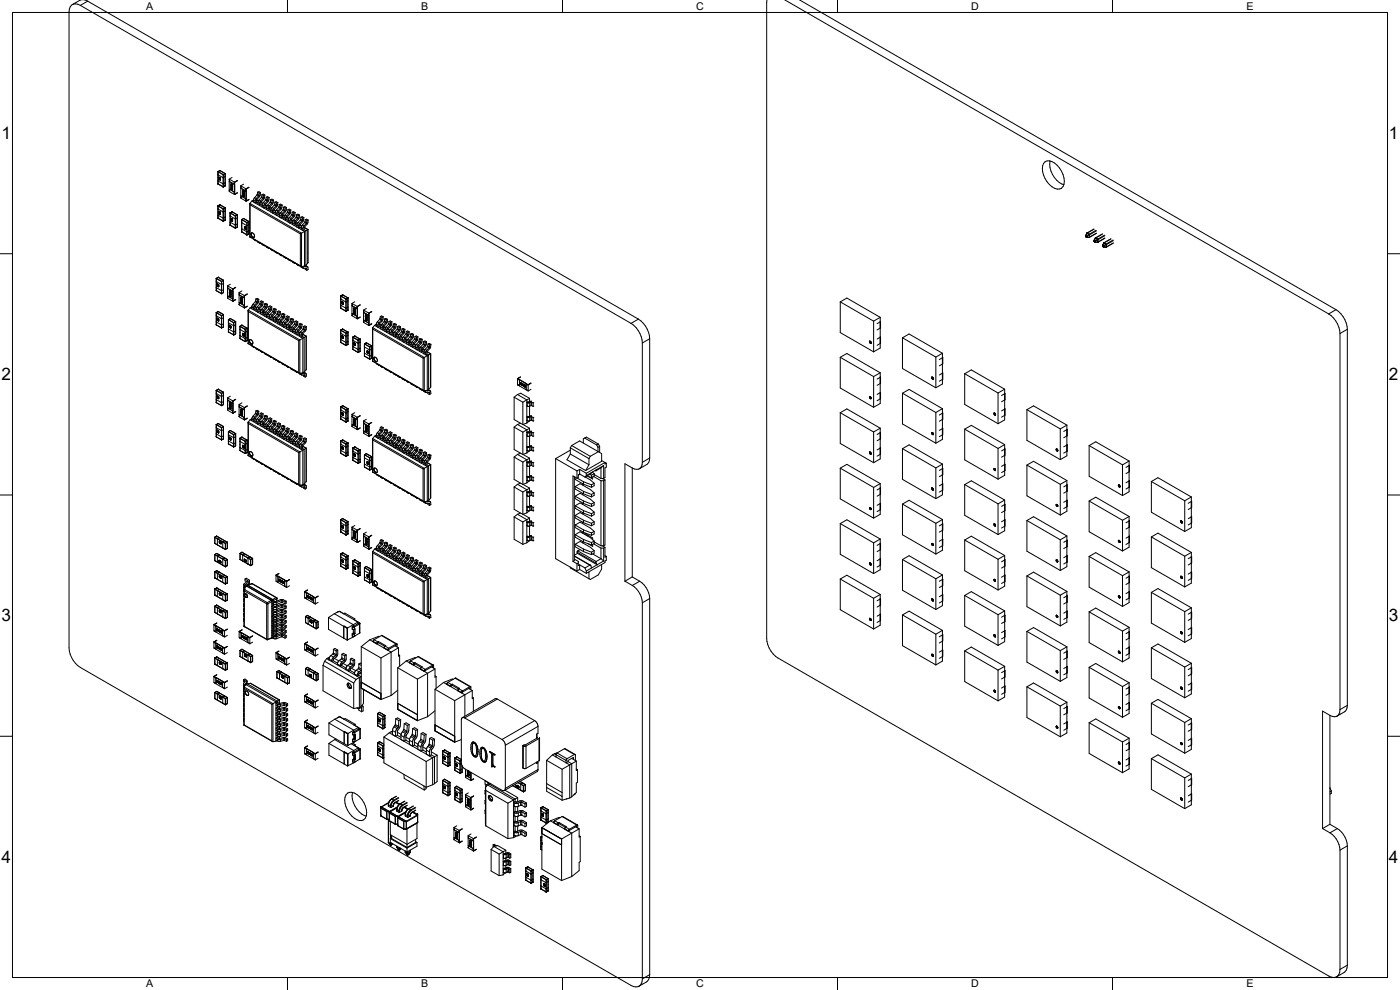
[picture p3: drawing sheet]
<svg xmlns="http://www.w3.org/2000/svg" width="297mm" height="210mm" viewBox="0 0 297 210" stroke-linecap="round" stroke-linejoin="round" font-family="sans-serif">
<g fill="none" stroke="#000" stroke-width=".21">
<path d="M17.4 -.1l-2 1.1M17.7 -.1l.9 .3M162.7 0l-.1 135.4a5.3 5.3 0 0 0 2.4 4.2l116.9 67.4a1.65 1.65 0 0 0 1.7 .2M162.7 0h.1M166.4 0l115.5 66.6M169.6 0l113.8 65.7M2.6 2.6h291.8v204.8h-291.8zM15.4 1a1.65 1.65 0 0 0-.8 1.5v134.9a5.3 5.3 0 0 0 2.4 4.2l116.9 67.4a1.66 1.66 0 0 0 1.7 .2M15.4 1a1.66 1.66 0 0 1 1.7 .1M17.1 1.1l116.8 67.5M18.6 .2l116.8 67.5M18.6 .2l-1.5 .9"/>
<path d="M61 0v2.6M119.3 0v2.6M177.7 0v2.6M236 0v2.6M46.2 36.4v2.6M46.2 39h.1M46.2 38.4h.1M46.2 37.1h.1M46.2 38.4l1.1 .6M46.2 37.1l1.1 .6M46.2 36.4l1.1 .7M46.2 39l1.1 .6"/>
<path d="M46.3 39h.1M46.3 39l1 .6M46.3 36.4h.1M46.3 36.4l1.1 .6M46.4 37.6l.1 .1M46.4 37.8l.2 .2M46.4 37.9l.4 .3M46.4 37.9h.1M46.4 37.6h.1M46.4 37.8h.1M46.5 38h-.1M46.5 37.8h-.1"/>
<path d="M46.5 38h.1M46.5 37.6l.1 .1M46.5 37.6h-.1M46.5 37.8l.1 .1M46.5 37.8h.1M46.5 37.6h.1M46.5 37.9h-.1M46.5 37.9v.1M46.5 37.9h.1M46.5 38l.1 .1M46.5 37.8l.2 .1M46.6 38h-.1"/>
<path d="M46.6 37.7h.1M46.6 38h.1M46.6 38l.1 .1M46.6 37.9l.1 .1M46.6 37.9v.1M46.6 36.2h.1M46.6 38l.2 .2M46.7 38v.1M46.7 38.1h.1M46.7 38.1h-.1M46.7 36.2l-.4 .2M46.7 38h-.1"/>
<path d="M46.7 37.7v.1M46.7 37.7l.1 .1M46.7 36.2h.1M46.7 37.7h.1M46.7 37.8h.1M46.7 36.2l1.1 .6M46.7 37.8v.1M46.7 38h.1M46.7 37.9l.1 .1M46.7 37.9v.1M46.8 38h.1M46.8 37.9h-.1"/>
<path d="M46.8 38.2h.1M46.8 37.9h.1M46.8 37.8l-.1 .1M46.8 37.8h.1M46.8 38.1v.1M47.3 37.1v2.5M47.3 39.6h.1M47.3 39h.1M47.3 37.1h.1M47.3 37v.1M47.4 39h.1M47.4 37h-.1"/>
<path d="M47.4 37.7h.1M47.6 39.5l-.2 .1M47.7 36.8h.1M47.7 36.8l-.3 .2M47.8 36.8h.1M47.8 39.4h.1M47.8 36.8v.1M47.8 36.9l-.4 .2M47.8 39.4l-.4 .2M47.8 37.5l-.4 .2M47.8 38.8l-.4 .2M47.8 37.5h.1"/>
<path d="M47.8 38.8h.1M47.8 36.8v2.6M48.6 38v2.6l1.2 .7M48.6 38.1v.4l1.2 .6M48.6 38l1.2 .6M49 40v.1M49 40h.1M49 39.7h.1M49 39.7l.2 .2M49 39.4h.1M49 39.4v.1M49 39.1h.1"/>
<path d="M49 39.1l.2 .2M49 39.6v.1M49 39v.1M49 39.3v.1M49 39.6l.3 .1v.3M49 39h.1M49 39l.3 .1M49 39.6h.1M49 39.5l.1 .1M49.1 39.3l.2 .2v.1M49.1 39.3h-.1M49.1 39.7l.2 .2"/>
<path d="M49.1 39.7h.1M49.1 39l.2 .3M49.1 39l.1 .1M49.1 39h.1M49.1 39.3v.2M49.1 39.3h.1M49.1 39.5h.1M49.1 40v.1M49.1 40h.1M49.1 40h-.1M49.1 39.3l.1 .2M49.1 39.6h.1"/>
<path d="M49.2 39.5h.1M49.2 39.3h.1M49.2 39.7l.1 .1M49.2 39.1l.1 .1M49.2 39.9h.1M49.2 39.9l.1 .1M49.2 39.7h.1M49.2 39.1h.1M49.2 39.4l.1 .1M49.2 39.4h.1M49.2 37.6l-.6 .4M49.2 39.4l-.1 .2"/>
<path d="M49.3 39.3h.1M49.3 39.6h.1M49.3 39.8v.1M49.3 39.8h.1M49.3 39.2h.1M49.3 39.1v.2M49.3 39.5h.1M49.3 39.5v.1M49.3 39.9h.1M49.3 40h.1M49.7 39.1h.1M49.8 38.6v2.7"/>
<path d="M49.8 38.8l-.1 .3M49.8 38.8h.1M49.8 39.1h.1M50.4 38.3l-.6 .4M51.1 39.4v2.6l1.1 .7M51.1 39.9l1.1 .6v1.7M51.1 39.5l.1 .4M51.1 39.4l1.1 .7M51.1 39.9h.1M51.7 39.1l-.6 .3M221.7 34.3a1.99 1.99 0 0 1 2.6 .8 4.4 4.4 0 0 1 1.2 4.5 1.48 1.48 0 0 1-2.3 0 4.5 4.5 0 0 1-1.8-4.9zM222.8 34.2a4.7 4.7 0 0 0 2.9 5"/>
<path d="M0 53.8h2.6M45.9 59.1v2.6M45.9 59.7h.1M45.9 59.7l1.1 .6M45.9 59.1l1.1 .6M45.9 59v.1M45.9 59h.1M45.9 59.1h.1M46.1 58.9l-.2 .1M46.2 46.3h.1M46.2 43.7v2.6M46.2 45.6h.1"/>
<path d="M46.2 45.6l1.1 .7M46.2 44.3h.1M46.2 43.7l1.1 .6M46.2 46.3l1.1 .6M46.2 44.3l1.1 .7M46.3 46.3h.1M46.3 43.7h.1M46.3 43.7l1.1 .6M46.3 58.8h.1M46.3 58.8l-.4 .3M46.3 58.8l1.1 .7M46.4 44.9l.1 .1"/>
<path d="M46.4 45l.2 .2M46.4 45.2l.4 .2M46.4 45.2h.1M46.4 44.9h.1M46.4 45h.1M46.4 45.1h.1M46.5 45.2h-.1M46.5 45.1h-.1M46.5 45.3h.1M46.5 44.9l.1 .1M46.5 44.9h-.1M46.5 45.2h.1"/>
<path d="M46.5 45.1l.1 .1M46.5 45.1h.1M46.5 44.9h.1M46.5 45h.1M46.5 45.2v.1M46.5 45l.3 .3M46.6 45.3h-.1M46.6 45.2l-.1 .1M46.6 45h.1M46.6 45.2v.1M46.6 45.2h.1M46.6 44.9l.1 .1"/>
<path d="M46.6 45.3h.1M46.6 45.3l.1 .1M46.6 44.9h.1M46.6 45.2l.1 .1M46.6 43.4l-.3 .3M46.6 43.4h.1M46.6 45.3l.2 .1M46.7 45.3v.1M46.7 45.4h.1M46.7 45.4h-.1M46.7 43.4l-.4 .3M46.7 43.4l1.1 .7"/>
<path d="M46.7 45.3h-.1M46.7 45v.1M46.7 45l.1 .1M46.7 43.4h.1M46.7 45h.1M46.7 45.1h.1M46.7 45.3h.1M46.7 45.2h.1M46.8 45.3h.1M46.8 45.1h-.1M46.8 45.4h.1M46.8 45.1h.1"/>
<path d="M47 59.7v2.6M47 59.7h.1M47.3 46.9h.1M47.3 44.3v2.6M47.3 46.3h.1M47.3 44.3h.1M47.4 46.3h.1M47.4 44.3h-.1M47.4 45h.1M47.4 59.5h.1M47.4 59.5l-.4 .2M47.4 59.5v2.6"/>
<path d="M47.7 44.1l-.3 .2M47.8 44.1h.1M47.8 46.7l-.2 .1M47.8 46.7h.1M47.8 46.7l-.4 .2M47.8 46l-.4 .3M47.8 44.7l-.4 .3M47.8 46h.1M47.8 44.7h.1M47.8 44.1v2.6M48.6 40.1l1.2 .7M48.6 40.5h.1"/>
<path d="M48.7 40.2l-.1 .3M48.8 47.7v.1M48.8 45.2h.1M48.8 45.8h.1M48.8 47.1h.1M48.8 45.2v2.5M48.8 47.8h.1M48.8 47.1l1.1 .7 .4-.3M48.8 45.8l1.1 .7M48.8 45.2l1.1 .6M48.8 47.8l1.1 .6M48.8 45.2v2.6"/>
<path d="M49 46.4l.1 .1M49 46.5l.1 .1M49 46.7l.3 .2M49 46.4h.1M49 46.7h.1M49 46.5l.2 .1M49 46.5h.1M49 46.7l.1 .1M49 40.1l.1 .1M49 46.6l.2 .1M49.1 46.6h-.1M49.1 46.6l.1 .1"/>
<path d="M49.1 40.1h.1M49.1 46.4h.1M49.1 46.7h-.1M49.1 46.6h.1M49.1 46.4v.1M49.1 46.7h.1M49.1 46.8h.1M49.1 40.2h.1M49.1 46.7v.1M49.1 46.5h.1M49.1 46.7l.1 .1M49.2 46.8v.1"/>
<path d="M49.2 46.7h.1M49.2 46.6h.1M49.2 46.7l.1 .1M49.2 46.4h.1M49.2 46.4h-.1M49.2 40.1v.1M49.2 46.5h.1M49.2 46.8h.1M49.2 40.1h.1M49.2 40.2h.1M49.2 40.2l.1 .1M49.2 44.9h.1"/>
<path d="M49.2 40.1l.1 .1M49.2 46.8l.2 .1M49.2 46.9h.1M49.2 44.9l1.1 .7M49.2 44.9l-.4 .3M49.2 46.5l.1 .1M49.2 46.4l.2 .2M49.3 46.6l.1 .1M49.3 40.1v.2M49.3 40.1h.1M49.3 40.1v.1M49.3 40.3h.1"/>
<path d="M49.3 46.9h.1M49.3 46.6h.1M49.3 40.2h.1M49.3 46.8h.1M49.4 46.6h-.1M49.4 46.7l-.1 .1M49.4 46.9h-.1M49.4 46.6h.1M49.4 46.7h.1M49.4 46.9h.1M49.7 41.1h.1M49.7 40.7v.4"/>
<path d="M49.8 41.1h.1M49.8 40.8h.1M49.9 48.4h.1M49.9 45.8v2.6M49.9 46.5h.1M49.9 45.8h.1M50 48.4h.1M50 45.8h.1M50 45.8v2.6M50 48.4h-.1M50 46.5h-.1M50.3 45.6l-.4 .2"/>
<path d="M50.3 45.6h.1M50.3 48.2l-.2 .1M50.3 48.2h.1M50.3 45.6l-.3 .2M50.3 48.2l-.3 .2M50.3 46.2l-.3 .3M50.3 46.2h.1M50.3 45.6v2.6M50.3 47.5h.1M50.4 40.9l-.6 .4M51.1 41.5l1.1 .7M51.1 41.9h.1"/>
<path d="M51.2 41.6l-.1 .3M51.3 49.2h.1M51.3 46.6v2.6M51.3 48.5h.1M51.3 47.2h.1M51.3 46.6l1.1 .6M51.3 48.5l1.1 .7M51.3 49.2l1.1 .6M51.3 47.2l1.1 .7M51.3 46.6h.1M51.5 41.4l.1 .2M51.5 41.4h.1"/>
<path d="M51.5 41.1h.1M51.5 41.1v.1M51.5 40.8h.1M51.5 40.8l.1 .2M51.5 40.5h.1M51.5 40.5v.1M51.5 40.7v.1M51.5 41v.1M51.5 40.4v.1M51.5 40.7h.1M51.5 40.4h.1M51.5 41h.1"/>
<path d="M51.5 41l.3 .4M51.5 41.1l.2 .2M51.5 40.5l.2 .2M51.5 40.8l.1 .1M51.5 40.6l.1 .1M51.5 41.2l.1 .1M51.5 41.4l.1 .1M51.6 40.7l.2 .2-.1 .2M51.6 41.4h-.1M51.6 41.6h.1M51.6 41.3h.1M51.6 40.8l.1 .1"/>
<path d="M51.6 41h.1M51.6 40.8h.1M51.6 41.5h.1M51.6 40.9h.1M51.6 40.7h.2M51.6 40.4l.2 .3M51.6 41.1l.2 .1M51.6 41.3l.2 .1M51.6 40.7h.1M51.6 41.1h.1M51.6 40.5l.2 .1M51.7 40.8l-.1 .2"/>
<path d="M51.7 40.8l.1 .1M51.7 40.8h.1M51.7 40.9h-.1M51.7 40.9h.1M51.7 41.6v.1M51.7 41.6h-.1M51.7 41.6h.1M51.7 46.3v.1M51.7 41.5l.1 .1M51.7 41.5h.1M51.7 46.4l1.1 .6M51.7 46.4l-.4 .2"/>
<path d="M51.7 41.5v.2M51.7 41.1h.1M51.7 41.7h.1M51.8 41.2v.1M51.8 41.2h.1M51.8 40.6v.1M51.8 40.6h.1M51.8 41l-.1 .1M51.8 41.3h-.1M51.8 40.7h-.1M51.8 41h.1M51.8 41.6h.1"/>
<path d="M51.8 40.9h.1M51.8 41.3h.1M51.8 40.7h.1M51.8 41.4h.1M51.8 48.4l.2 .2M51.9 48.4h-.1M51.9 48.2l.1 .2M51.9 48.2h-.1M51.9 48.1l.1 .1M51.9 48.2h.1M51.9 48.4h.1M51.9 48.4l.1 .1"/>
<path d="M51.9 48.3h.1M51.9 48.3l.1 .1M51.9 48.1h.1M52 48.6h.1M52 48.5h.1M52 48.2l.1 .1M52 48.2h.1M52 48.1l.2 .1M52 48.1h.1M52 48.3l.2 .2M52 48.4l.2 .1M52 48.3l.2 .1h-.2"/>
<path d="M52 48.3h.1M52 48.4h.1M52.1 48.5v.1M52.1 48.5h.1M52.1 48.2h.1M52.1 48.2l.1 .1M52.1 48.3h.1M52.1 48.6h.1M52.1 48.5l.1 .1M52.1 48.6l.1 .1M52.1 42.5l.1 .2M52.1 42.1v.4"/>
<path d="M52.2 48.3h-.1M52.2 42.5h-.1M52.2 40.5h-.1M52.2 48.2l-.1 .1M52.2 48.2v.1M52.2 48.6v.1M52.2 48.3h.1M52.2 48.5h.1M52.2 40.1l.6-.4-.6 .4v2.6M52.2 40.2l-.1 .3M52.2 40.1v.1M52.2 40.2h.1"/>
<path d="M52.2 42.2h.1M52.4 49.8h.1M52.4 47.2h.1M52.4 47.2v2.6M52.4 49.2h.1M52.4 47.9h.1M52.8 47h.1M52.8 47l-.4 .2M52.8 49.6h.1M52.8 47v2.6M52.8 49.6l-.4 .2M52.8 48.9l-.4 .3"/>
<path d="M52.8 47.6l-.4 .3M52.8 48.9h.1M52.8 47.6h.1M52.8 42.3l-.6 .4M53 43.2v.2M53 43.2v7.1M53 50.3l10.9 6.2M53 50.3h.1M53 43.1v.1M53 43.1l11 6.4M53 50.2v.1M53 43.4v6.8"/>
<path d="M53 43.4l10.7 6.2M53 50.2l10.7 6.2M53.3 49.7v.2M53.3 49.6v.1M53.3 49.9l.1 .1M53.4 50l.1 .2M53.4 49.4l-.1 .3M53.4 50v.1M53.4 49.4l.3 .1 .2 .3v.5M53.4 49.4h.1M53.4 42.6l11.2 6.5v7.3M53.4 42.6l-.4 .5"/>
<path d="M53.5 50.2l.4 .1M53.7 42.5h.1M53.7 42.5l-.3 .1M53.8 42.5v.4M53.8 42.5h-.1M53.8 42.5l.3 .2M53.8 50.7v.1M53.8 50.8l.5 .3M53.9 50.3l-.1 .1M54 41.9l-.2 .6M54 41.9l.4 .2M54.1 42.7v.3l.3-.1"/>
<path d="M54.2 50.9l.1 .2M54.3 51.1h.1M54.4 42.1l-.3 .6M54.4 42.9l.3 .2M54.4 42.4v.5M54.4 42.4l.4 .2M54.4 42.4h.1M54.5 42.4h-.1M54.5 42.4l.3 .2M54.5 41.4l-.5 .5M54.5 41.4l.4 .2M54.6 41.2l-.1 .2"/>
<path d="M54.6 41.2l.3 .2M54.6 51.2l.6 .4M54.6 40.8l.3-.2 .4 .2M54.6 40.8v.4M54.6 40.8l.4 .2M54.7 43v.4M54.7 43l.4 .2M54.7 51.3h.1M54.8 51.3v.1M54.8 42.6l-.1 .4M54.9 41.6l-.5 .5M54.9 41.4v.2"/>
<path d="M55 42.4l-.2 .2M55 42.4l.3 .2M55 51.5h.1M55 41l-.1 .4M55.1 43.2v.4l.2-.2M55.1 51.5l.1 .1M55.2 51.6h.1M55.3 40.8l-.2 .8-.6 .8M55.3 40.8l-.3 .2M55.3 42.6l-.2 .6M55.3 43.4l.3 .2M55.3 51.6h.1"/>
<path d="M55.3 43v.4M55.4 42.9l.3 .3M55.4 42.9l.3 .2M55.4 42.9l-.1 .1M55.4 41.9l-.4 .5M55.4 41.9l.4 .2M55.5 41.7l-.1 .2M55.5 41.7l.4 .2M55.5 51.7l.6 .4M55.6 41.3l.2-.1 .4 .2M55.6 41.3l.3 .2M55.6 41.3l-.1 .4"/>
<path d="M55.6 43.5v.4M55.6 43.5l.4 .2M55.7 51.8v.1M55.7 43.2l-.1 .3M55.7 51.9h.1M55.8 42.1l-.5 .5M55.9 41.9l-.1 .2M55.9 43l-.2 .2M55.9 43l.3 .2M55.9 52h.1M55.9 41.5v.4M56 43.7v.4l.3-.2"/>
<path d="M56 52l.1 .1M56.1 52.1h.1M56.1 52.1h.2M56.2 41.4l-.2 .7-.6 .8M56.2 41.4l-.3 .1M56.2 43.2l-.2 .5M56.3 43.9l.3 .2M56.3 43.5v.4M56.3 43.5l.3 .2M56.3 43.5l.4 .2M56.3 43.4v.1M56.4 42.4l-.5 .6"/>
<path d="M56.4 42.4l.3 .2M56.4 42.3v.1M56.4 42.3l.4 .2M56.5 52.3l.5 .3M56.5 41.8l.3-.1 .3 .2M56.5 41.8l.3 .2M56.5 41.8l-.1 .5M56.6 44.1v.3M56.6 44.1l.3 .2M56.6 52.3v.1M56.6 52.4h.1M56.6 43.7v.4"/>
<path d="M56.7 42.6l-.5 .6M56.8 42.5l-.1 .1M56.8 43.5l-.2 .2M56.8 43.5l.3 .2M56.8 52.5v.1M56.8 42v.5M56.9 44.3v.3l.3-.1M56.9 52.5l.1 .1M57 52.6l.2 .1M57.1 41.9l-.2 .8-.6 .7M57.1 41.9l-.3 .1M57.1 43.7l-.2 .6"/>
<path d="M57.2 44.5l.3 .1M57.2 44v.5M57.2 44l.4 .2M57.2 44h.1M57.3 43l-.5 .5M57.3 43l.3 .1M57.4 42.8l-.1 .2M57.4 42.8l.3 .2M57.4 52.8l.5 .4M57.4 42.4l.3-.2 .3 .2M57.4 42.4l.3 .2M57.4 42.4v.4"/>
<path d="M57.5 44.6v.4M57.5 44.6l.3 .2M57.5 52.9h.1M57.5 52.9l.1 .1M57.6 44.2l-.1 .4M57.6 43.1l-.5 .6M57.7 43l-.1 .1M57.7 44l-.1 .2M57.7 44l.4 .2M57.7 53.1h.1M57.7 42.6v.4M57.8 44.8v.4l.3-.2"/>
<path d="M57.8 53l.1 .2M57.9 53.2h.2M58 42.4l-.1 .8-.7 .8M58 42.4l-.3 .2M58.1 44.2l-.3 .6M58.1 45l.3 .2M58.1 53.2h.1M58.1 44.6v.4M58.1 44.5l.4 .3M58.1 44.5l.4 .2M58.1 44.5v.1M58.2 43.5l-.5 .5"/>
<path d="M58.2 43.5l.3 .2M58.3 43.3l-.1 .2M58.3 43.3l.3 .2M58.3 53.3l.5 .4M58.3 42.9l.3-.1 .3 .2M58.3 42.9l.4 .2M58.3 42.9v.4M58.4 45.1v.4M58.4 45.1l.3 .2M58.4 53.4l.1 .1M58.5 44.8l-.1 .3M58.5 53.5h.1"/>
<path d="M58.5 43.7l-.4 .5M58.6 43.5l-.1 .2M58.6 44.5l-.1 .3M58.6 44.5l.4 .2M58.7 53.6h.1M58.7 43.1l-.1 .4M58.7 45.3v.4l.3-.2M58.8 53.6v.1M58.8 53.7h.1M58.9 53.7h.1M58.9 43l-.1 .7-.7 .8M58.9 43l-.2 .1"/>
<path d="M59 44.7l-.3 .6M59 45.5l.3 .2M59 45.1v.4M59 45.1l.4 .2M59 45l.4 .3M59 45v.1M59.1 44l-.5 .5M59.1 44l.4 .2M59.2 43.9l-.1 .1M59.2 43.9l.3 .2M59.2 53.9l.6 .3M59.2 43.4l.3-.1 .4 .2"/>
<path d="M59.2 43.4l.4 .2M59.2 43.4v.5M59.3 45.6v.4M59.3 45.6l.3 .2M59.3 53.9l.1 .1M59.4 54h.1M59.4 45.3l-.1 .3M59.5 44.2l-.5 .5M59.5 44.1v.1M59.5 45.1l-.1 .2M59.5 45.1l.4 .2M59.6 54.1v.1"/>
<path d="M59.6 43.6l-.1 .5M59.6 45.8v.4l.3-.1M59.7 54.1l.1 .1M59.8 54.2l.1 .1M59.9 43.5l-.2 .8-.7 .7M59.9 43.5l-.3 .1M59.9 45.3l-.3 .5M59.9 46.1l.3 .1M59.9 45.6v.5M59.9 45.6l.4 .2M60 45.6l.3 .2M60 45.6h-.1"/>
<path d="M60 44.5l-.5 .6M60 44.5l.4 .2M60.1 44.4l-.1 .1M60.1 44.4l.3 .2M60.1 54.4l.6 .4M60.2 43.9l.2-.1 .4 .2M60.2 43.9l.3 .2M60.2 43.9l-.1 .5M60.2 46.2v.4M60.2 46.2l.4 .2M60.3 54.4v.1M60.3 54.5v.1"/>
<path d="M60.3 45.8l-.1 .4M60.4 44.7l-.5 .6M60.4 44.6v.1M60.5 45.6l-.2 .2M60.5 45.6l.3 .2M60.5 54.7h.1M60.5 44.1l-.1 .5M60.6 46.4v.4l.2-.2M60.6 54.6l.1 .2M60.7 54.8h.1M60.8 44l-.2 .8-.6 .8M60.8 44l-.3 .1"/>
<path d="M60.8 45.8l-.2 .6M60.8 46.6l.3 .2M60.9 54.8h-.1M60.9 46.2l-.1 .4M60.9 46.1l.3 .3M60.9 46.1l.4 .2M60.9 46.1v.1M61 45.1l-.5 .5M61 45.1l.3 .2M61 44.9v.2M61 44.9l.4 .2M61.1 54.9l.5 .4"/>
<path d="M61.1 44.5l.3-.1 .3 .2M61.1 44.5l.3 .2M61.1 44.5l-.1 .4M61.1 46.7v.4M61.1 46.7l.4 .2M61.2 55v.1M61.2 46.4l-.1 .3M61.2 55.1h.1M61.3 45.3l-.5 .5M61.4 45.1l-.1 .2M61.4 46.1l-.2 .3M61.4 46.1l.3 .2"/>
<path d="M61.4 55.2h.1M61.4 44.7v.4M61.5 46.9v.4l.3-.2M61.5 55.2l.1 .1M61.6 55.3h.1M61.6 55.3h.2M61.7 44.6l-.2 .7-.6 .8M61.7 44.6l-.3 .1M61.7 46.3l-.2 .6M61.8 47.1l.3 .2M61.8 46.7v.4M61.8 46.7l.4 .2"/>
<path d="M61.8 46.6l.4 .3M61.8 46.6v.1M61.9 45.6l-.5 .5M61.9 45.6l.3 .2M61.9 45.4v.2M61.9 45.4l.4 .2M62 55.4l.5 .4M62 45l.3-.1 .3 .2M62 45l.3 .2M62 45l-.1 .4M62.1 47.2v.4M62.1 47.2l.3 .2"/>
<path d="M62.1 55.5v.1M62.1 55.6h.1M62.2 46.9l-.1 .3M62.2 45.8l-.5 .5M62.3 45.6l-.1 .2M62.3 46.7l-.1 .2M62.3 46.7l.3 .2M62.3 55.7h.1M62.3 45.2v.4M62.4 55.7h-.1M62.4 47.4v.4l.3-.1M62.4 55.7l.1 .1"/>
<path d="M62.5 55.8l.2 .1M62.6 45.1l-.1 .7-.7 .8M62.6 45.1l-.3 .1M62.6 46.9l-.2 .5M62.7 47.7l.3 .1M62.7 47.2v.5M62.7 47.2l.4 .2M62.7 47.2h.1M62.8 46.1l-.5 .6M62.8 46.1l.3 .2M62.9 46l-.1 .1M62.9 46l.3 .2"/>
<path d="M62.9 56l.5 .4M62.9 45.5l.3-.1 .3 .2M62.9 45.5l.4 .2M62.9 45.5v.5M63 47.8v.4M63 47.8l.3 .2M63 56v.1M63 56.1l.1 .1M63.1 47.4l-.1 .4M63.1 46.3l-.5 .6M63.2 46.2l-.1 .1M63.2 47.2l-.1 .2"/>
<path d="M63.2 47.2l.4 .2M63.3 56.2v.1M63.3 45.7l-.1 .5M63.3 48v.4l.3-.2M63.4 56.2v.2M63.4 56.4h.2M63.5 45.6l-.1 .8-.7 .8M63.5 45.6l-.2 .1M63.6 47.4l-.3 .6M63.6 48.2l.3 .2M63.6 56.4h.1M63.6 47.7v.5"/>
<path d="M63.6 47.7l.4 .2M63.6 47.7h.1M63.7 46.7l-.5 .5M63.7 46.7l.4 .2M63.7 56.4l.1 .1M63.7 49.6v6.8M63.8 46.5l-.1 .2M63.8 46.5l.3 .2M63.8 56.5l.6 .4M63.8 46.1l.3-.1 .4 .2M63.8 46.1l.4 .2M63.8 46.1v.4"/>
<path d="M63.8 56.5h.1M63.9 56.5h.1M63.9 48.3v.4M63.9 48.3l.3 .2M63.9 56.5l.1 .1M63.9 56.6l.1 .1M64 49.5l-.3 .1M64 49.5v7.1M64 47.9l-.1 .4M64 56.7h.1M64.1 46.9l-.5 .5M64.1 56.5l.1 .1"/>
<path d="M64.1 46.7v.2M64.1 47.7l-.1 .2M64.1 47.7l.4 .2M64.2 56.8h.1M64.2 46.3l-.1 .4M64.2 48.5v.4l.3-.2M64.2 56.5v.1M64.2 56.6l.2 .3M64.4 56.9h.1M64.5 46.2l-.2 .7-.7 .8M64.5 46.2l-.3 .1M64.5 47.9l-.3 .6"/>
<path d="M64.5 56.5h.1M64.5 48.7l.4 .2M64.5 48.3v.4M64.5 48.3l.8 .4M64.6 48.2l.7 .5M64.6 48.2l-.1 .1M64.6 56.4l-.6 .2M64.6 47.2l-.5 .5M64.6 47.2l.4 .2M64.7 47l-.1 .2M64.7 47l.3 .2M64.7 56.9l.1 .2 .3 .2"/>
<path d="M64.8 46.6l.2-.1 .4 .2M64.8 46.6l.3 .2M64.8 46.6l-.1 .4M64.8 56.3l.3 .2M64.8 56.3h.1M64.8 56.3l.4 .3M64.9 48.9l-.9 .6M64.9 48.9v7.4M64.9 56.3l-.3 .1M64.9 56.9l.1 .1M65 47.4l-.5 .5M65 56.9h-.6"/>
<path d="M65 56.9h.1M65 56.9v.1M65 47.2v.2M65 57l.1 .3M65.1 56.5h-.5M65.1 56.5l.1 .1M65.1 46.8l-.1 .4M65.2 56.6h.1M65.2 56.6l.2 .5-.3 .2M65.3 48.7l-.4 .2M65.3 55.8l-.4 .5M65.3 48.7v7.1"/>
<path d="M65.3 48.7h.1M65.4 46.7l-.2 .7-.6 .8M65.4 46.7l-.3 .1M230.3 50.2h.1M230.3 50h.1M230.3 50v.2M230.3 49.9v.1M230.3 50.2l.2 .1M230.3 50l.2 .1M230.3 49.9h.1M230.4 50.2l.1 .1M230.4 49.9l-.1 .1"/>
<path d="M230.4 49.9l.1 .1M230.4 49.9h.1M230.5 50.3h.1M230.5 50.1h.1M230.5 50.1v.2M230.5 50h.1M230.5 50v.1M230.6 49.5l-.3 .4M230.6 49.5h.1M230.6 50.3l.5 .1M230.6 50.3h.1M230.6 50v.1"/>
<path d="M230.6 49.4l1.5-.8-1.5 .8M230.6 49.4h.1M230.6 50.1h.1M230.6 50.3h.5M230.6 50.1v.2M230.6 49.5l.4 .2M230.6 49.5l-.2 .4M230.6 49.4l.5 .3M230.6 49.4v.1M231 49.7l-.5 .3M231 49.7h.1M231.1 49.7h-.1"/>
<path d="M231.1 50.4h.1M231.1 49.7v.1M231.1 49.7h.1M231.1 50.3v.1M231.1 49.8l-.5 .3M231.1 49.8h.1M231.1 50.3h.1M231.1 49.8v.5M232.1 51.2h.1M232.1 51h.1M232.1 51v.2M232.1 51.2l.2 .1"/>
<path d="M232.1 51l.2 .1M232.1 51.2v.1M232.1 51.3h.1M232.1 50.9v.1M232.1 50.9l.2 .1M232.2 51.3l.1 .1M232.2 51h-.1M232.3 51.3h.1M232.3 51.1l.1 .1M232.3 51.1v.2M232.3 51.3v.1M232.3 51.1h.1"/>
<path d="M232.3 51.4h.1M232.3 51l.1 .1M232.3 51v.1M232.3 50.5h.1M232.4 51.4h.5M232.4 51.4h.1M232.4 50.5h.1M232.4 50.5h-.1M232.4 51.1v.1M232.4 51.3v.1M232.4 51.3h.1M232.4 51.3l.5 .1"/>
<path d="M232.4 51.2v.1M232.4 50.5l.4 .2M232.4 50.5l-.3 .5M232.4 50.5l.5 .2M232.5 48.8l-1.4 .9M232.6 49.5l-1.5 .8M232.6 49l-1.5 .8M232.8 50.7l.1 .1M232.8 50.7l-.5 .3M232.9 50.7h-.1M232.9 51.4h.1M232.9 50.8h.1"/>
<path d="M232.9 50.7h.1M232.9 50.7v.2M232.9 50.8v.1M232.9 50.9l-.5 .3M232.9 50.9v.5M232.9 51.3v.1M232.9 50.9h.1M232.9 51.3h.1M232.9 50.9v.4M233.9 52.2h.1M233.9 52v.1M233.9 52v.2"/>
<path d="M233.9 52.2v.1M233.9 49.6l-1.5 .9M233.9 52h.1M233.9 52.3h.1M233.9 52.3l.2 .1M233.9 52.1v.2M233.9 52.1l.2 .1M234 52h-.1M234 52l.1 .1M234.1 52.4h.1M234.1 52.2h.1M234.1 52.2v.2"/>
<path d="M234.1 52.1h.1M234.1 52.1v.1M234.1 51.6l-.2 .4M234.2 52.4h.5M234.2 52.4h.1M234.2 52.1v.1M234.2 51.5l-.1 .1M234.2 51.5h.1M234.2 52.2h-.1M234.2 52.2v.2M234.2 51.5l-.2 .5M234.2 51.5l.4 .3"/>
<path d="M234.2 51.5l.5 .3M234.3 49.9l-1.4 .8M234.4 50.5l-1.5 .9M234.4 50.5l-1.5 .8M234.4 50l-1.5 .9M234.6 51.8h.1M234.7 52.4h.1M234.7 51.8v.1M234.7 51.8h-.1M234.7 51.9h.1M234.7 51.9l-.5 .3M234.7 51.9v.5"/>
<path d="M235.7 50.7l-1.5 .8M236.1 50.9l-2 1.2M236.2 51.5l-1.5 .9M236.2 51l-1.5 .9M294.4 53.8h2.6M45.9 66.3v2.6M45.9 68.9h.1M45.9 61.6h.1M45.9 68.3h.1M45.9 61h.1M45.9 68.3l1.1 .6M45.9 67h.1"/>
<path d="M45.9 61l1.1 .7M45.9 66.4l1.1 .6M45.9 68.9l1.1 .7M45.9 61.7h.1M45.9 61.7l1.1 .6M45.9 67l1.1 .6M45.9 66.3h.1M45.9 66.3l1.1 .6M46 67.8l.3 .3M46 60.6l.4 .2M46.1 67.8h-.1M46.1 60.6h-.1"/>
<path d="M46.1 67.7v.1M46.1 60.4v.1M46.1 67.5v.2M46.1 67.5h.1M46.1 60.3v.1M46.1 60.3h.1M46.1 60.2h.1M46.1 67.7h.1M46.1 60.4h.1M46.1 66.2l-.2 .1M46.1 67.9h.1M46.1 60.6l.1 .1"/>
<path d="M46.1 60.6h.1M46.1 67.5l.1 .1M46.1 67.5v.1M46.1 60.3l.1 .1M46.1 67.8h.1M46.1 60.5l.1 .1M46.1 60.5h.1M46.1 67.8l.2 .1M46.1 60.5l.2 .1M46.1 67.8v.1M46.1 67.7l.1 .1M46.1 67.6v.1"/>
<path d="M46.2 67.7h.1M46.2 60.4v.1M46.2 67.9h.1M46.2 60.6v.1M46.2 67.6v.1M46.2 60.4h.1M46.2 67.6h.1M46.2 60.6l.1 .1M46.2 60.6h.1M46.2 67.9l.1 .1M46.2 60.7l.1 .1M46.2 60.7h.1"/>
<path d="M46.2 67.7l.1 .1M46.2 60.5h.1M46.2 60.3h.1M46.2 67.8l.1 .1M46.2 67.8h.1M46.3 67.6h-.1M46.3 60.4h-.1M46.3 66.1h.1M46.3 67.9l.1 .2M46.3 60.7l.1 .1M46.3 67.9l.1 .1M46.3 68h.1"/>
<path d="M46.3 60.8h.1M46.3 66.1l1.1 .6M46.3 66.1l-.4 .2M46.3 67.9h.1M46.3 60.7h.1M46.3 67.6l.1 .1M46.3 67.6h.1M46.3 60.4l.1 .1M46.3 60.4h.1M46.3 60.3l.1 .2M46.3 60.3h.1M46.3 67.7v.1"/>
<path d="M46.3 67.7h.1M46.3 60.5h.1M46.3 67.8h.1M46.3 68.1h.1M46.3 60.6l.1 .1M46.3 67.8v.1M46.3 67.8l.1 .1M46.3 60.5l.1 .1M46.4 68h-.1M46.4 60.8h-.1M46.4 67.7h-.1M46.4 60.5h-.1"/>
<path d="M46.4 67.9h.1M46.4 60.7h.1M46.4 67.8h.1M46.4 60.5h.1M46.4 68.1h.1M46.4 60.8h.1M46.4 67.7v.1M46.4 60.6v.1M46.4 67.7h.1M46.4 60.6h.1M47 67v2.5M47 69.5v.1"/>
<path d="M47 62.3h.1M47 67.6h.1M47 68.9h.1M47 69.6h.1M47 67h.1M47 60.3h.1M47 61.7h.1M47 66.9v.1M47 69.5h.1M47.4 66.7h.1M47.4 66.7l-.4 .2M47.4 69.3l-.4 .3"/>
<path d="M47.4 62.1l-.4 .2M47.4 69.3h.1M47.4 62.1h.1M47.4 66.7v.1M47.4 66.8l-.4 .2M47.4 69.3l-.4 .2M47.4 68.7l-.4 .2M47.4 61.4l-.4 .3M47.4 67.4l-.4 .2M47.4 60.1l-.4 .2M47.4 66.8h.1M47.4 68.7h.1"/>
<path d="M47.4 61.4h.1M47.4 67.4h.1M47.4 66.7v2.6M47.4 60.1h.1M48.3 60.6v2.7l1.1 .6M48.3 60.8v.3l1.1 .7M48.3 62.8l1.1 .6M48.3 60.6l1.1 .7M48.3 63.1h.1M48.3 62.8v.3M48.5 67.8v2.6M48.5 70.4h.1"/>
<path d="M48.5 69.8h.1M48.5 69.8l1.1 .6M48.5 68.5h.1M48.5 67.8l1.1 .7M48.5 70.4l1.1 .6M48.5 68.5l1.1 .6M48.5 67.8h.1M48.5 67.8l1.1 .6M48.6 69l.1 .1M48.6 69.2l.1 .1M48.6 69.3l.3 .3M48.6 69.2h.1"/>
<path d="M48.7 62.6v.1M48.7 62.6h.1M48.7 62.3h.1M48.7 62.3v.2M48.7 62h.1M48.7 62l.1 .2M48.7 61.7h.1M48.7 61.7v.1M48.7 69h.1M48.7 69h-.1M48.7 69.3h-.1M48.7 69.2h.1"/>
<path d="M48.7 69.3h.1M48.7 69.4h.1M48.7 69l.1 .1M48.7 61.6v.1M48.7 62.7l.1 .1M48.7 69.3v.1M48.7 61.9v.1M48.7 61.6h.1M48.7 61.6l.3 .4M48.7 62.3h.2M48.7 69.2l.1 .1M48.7 69.3l.1 .1"/>
<path d="M48.7 61.9l.1 .1M48.7 62.3l.2 .2M48.7 61.7l.3 .2M48.7 62.5l.1 .1M48.7 61.8l.1 .1M48.7 62.5h.1M48.7 69.1h.1M48.7 69.4l.1 .1M48.8 62.6h-.1M48.8 62.8h.1M48.8 69.4h-.1M48.8 69.1h.1"/>
<path d="M48.8 62h.1M48.8 62.2h.1M48.8 69.4h.1M48.8 69.4l.1 .1M48.8 69.2l.2 .2M48.8 69.4h.2M48.8 69.3h.1M48.8 69.2h.1M48.8 62l.2 .2-.1 .1M48.8 62.7h.1M48.8 62v.1M48.8 62.7v.1"/>
<path d="M48.8 62.6h.2M48.8 62.4h.1M48.8 61.7l.1 .1M48.8 62.6h.1M48.8 61.9h.1M48.8 61.9l.2 .1M48.8 62.3v.1M48.8 61.7h.1M48.8 62l.1 .1M48.8 62.1v.1M48.8 62.1h.1M48.9 62.8v.1"/>
<path d="M48.9 62.8h-.1M48.9 67.6l-.4 .2M48.9 67.6h.1M48.9 62.7l.1 .2M48.9 69.4l.1 .1M48.9 69.4v.1M48.9 69.5h.1M48.9 67.6l1.1 .6M48.9 60.3l-.6 .3M48.9 69.4h.1M48.9 62.1l-.1 .1M48.9 69.1v.1"/>
<path d="M48.9 69.1l.1 .1M48.9 69.1h.1M48.9 69.2h.1M48.9 69.2l.1 .1M48.9 62.3l.1 .3M48.9 62.1h.1M48.9 62.7v.2M48.9 62.7h.1M48.9 62.7l.1 .1M48.9 62.3h.1M48.9 62.9h.1M48.9 69.6h.1"/>
<path d="M48.9 62.4l.1 .1M48.9 62.4h.1M48.9 61.8h.1M48.9 61.8l.1 .1M49 62.9h.1M49 62.1h.1M49 62.1l-.1 .2M49 62.8h.1M49 62.8v.1M49 62.5h.1M49 61.9h.1M49 69.4h.1"/>
<path d="M49 69.6h.1M49 69.3h.1M49 69.2v.1M49 69.5v.1M49 69.2h.1M49 69.5h.1M49 62h.1M49 62.6h.1M49.3 63.4v.3M49.3 63.7l.1 .2M49.3 63.7h.1M49.3 61.7h.1"/>
<path d="M49.3 61.7l.1 .1M49.4 61.3l.6-.3-.6 .3v2.6l.6-.4-.6 .4M49.4 61.4l-.1 .3M49.4 61.3v.1M49.4 61.8v1.6M49.4 61.4h.1M49.4 63.4h.1M49.6 68.5v2.5M49.6 71h.1M49.6 68.5h.1M49.6 68.4v.1M49.6 70.4h.1"/>
<path d="M49.6 68.4h.1M49.6 69.1h.1M50 68.2l-.4 .2M50 68.2h.1M50 70.8l-.4 .2M50 70.8h.1M50 68.2v2.6M50 68.2l-.4 .3M50 70.2l-.4 .2M50 68.9l-.4 .2M50 70.2h.1M50.7 62.1v.4"/>
<path d="M50.7 62.5v1.7l1.2 .6M50.7 64.5l1.2 .8M50.7 62.1l1.2 .6M50.7 62.5l1.1 .6M50.7 62.2v.3M50.7 64.2v.3M50.7 62.5h.1M50.8 64.2l-.1 .3M50.9 69.2v2.6M50.9 69.9h.1M50.9 71.2h.1M50.9 69.3l1.1 .6"/>
<path d="M50.9 71.2l1.1 .6M50.9 71.8l1.1 .7M50.9 69.9l1.1 .6M50.9 69.2v.1M50.9 71.8h.1M50.9 69.2h.1M50.9 69.2l1.1 .6M51.1 64.1l.1 .1M51.1 64.1h.1M51.1 63.7h.1M51.1 63.7l.2 .3M51.1 63.4h.1"/>
<path d="M51.1 63.4l.1 .2M51.1 63.1h.1M51.1 63.1l.2 .2M51.1 63v.1M51.1 63.4l.4 .2M51.1 63h.1M51.1 63l.3 .4M51.1 64.1l.2 .1M51.1 63.8l.3 .2M51.1 63.4l.2 .2M51.1 63.1l.3 .2M51.2 63.7l-.1 .1"/>
<path d="M51.2 63.1h-.1M51.2 63.4h-.1M51.2 63.4h.1M51.2 64l-.1 .1M51.2 64h.1M51.2 63.7h.1M51.2 63.7l.1 .1M51.2 63.1h.1M51.2 63.7l.2 .3M51.2 64.2v.1M51.2 64.2l.1 .1M51.2 63.4l.1 .1"/>
<path d="M51.2 63.6h.1M51.3 64.2h.1M51.3 64.3h.1M51.3 63.6h.1M51.3 64h.1M51.3 63.3l.1 .1M51.3 63.8l.1 .1M51.3 63.1l.1 .1M51.3 63.3h.1M51.3 63.8h.1M51.3 63.1h.1M51.3 63.4l-.1 .2"/>
<path d="M51.3 63.4l.1 .2M51.3 63.4h.1M51.3 63.5v.1M51.3 63.5h.1M51.3 64.2l.1 .1M51.3 64.2v.1M51.3 69h.1M51.3 61.7l-.6 .4M51.3 69l1.1 .6M51.3 69l-.4 .2M51.4 64.1v.2M51.4 63.7h.1"/>
<path d="M51.4 64.1h.1M51.4 64.1v.1M51.4 64.3h.1M51.4 63.9v.1M51.4 63.9h.1M51.4 63.2v.1M51.4 63.2h.1M51.4 64h.1M51.4 63.3h.1M51.4 63.6h.1M51.4 64.2h.1M51.4 64.2v.1"/>
<path d="M51.4 63.6v.1M51.4 63.4h.1M51.5 63.6l-.1 .1M51.5 70.7l.1 .2M51.5 70.9l.2 .2M51.5 71.1l.1 .1M51.5 71v.1M51.5 70.9h.1M51.5 70.7h.1M51.5 71.1h.1M51.5 71h.1M51.5 70.8l.1 .1"/>
<path d="M51.5 70.8h.1M51.5 70.9l.2 .1M51.6 70.9h.1M51.6 70.9l.1 .1M51.6 70.7l.1 .1M51.6 71l-.1 .1M51.6 71v.1M51.6 71.1h-.1M51.6 71.2h.1M51.6 70.8l.1 .1M51.7 70.8l.1 .1M51.7 71.1v.1"/>
<path d="M51.7 70.8h.1M51.7 71.1h.1M51.7 71.2h-.1M51.7 70.9l.1 .2M51.7 71v.1M51.7 71h.1M51.7 70.9h.1M51.7 71.2l.1 .1M51.7 71.2h.1M51.7 70.9l.1 .1M51.8 70.9h-.1M51.8 71.3h.1"/>
<path d="M51.8 71.1l-.1 .1M51.8 71.1v.2M51.8 71.2v.1M51.8 64.8v.4M51.8 65.2h.1M51.8 70.9h.1M51.8 62.8v.3M51.8 71.2h.1M51.8 71.1h-.1M51.8 70.9v.1M51.8 71.1h.1M51.8 71h.1"/>
<path d="M51.9 62.7v2.6M51.9 62.8l-.1 .3M51.9 62.7l.6-.3-.6 .3M51.9 65.3l.6-.3-.6 .3M51.9 65.2h.1M51.9 62.8h.1M51.9 64.8h.1M52 69.9v2.5M52 72.5h.1M52 71.8h.1M52 69.9h.1M52.1 69.9h-.1"/>
<path d="M52.1 70.5h-.1M52.4 69.6h.1M52.4 69.6l-.4 .2M52.4 72.2l-.2 .2M52.4 69.7l-.3 .2M52.4 70.3l-.3 .2M52.4 72.2l-.4 .3M52.4 71.6l-.3 .2M52.4 71.6h.1M52.4 72.2h.1M52.4 69.7h.1M52.4 69.7v2.5"/>
<path d="M52.4 70.3h.1M52.6 65.9l.1 .2M52.6 65.9v7M52.6 72.9l10.9 6.3M52.6 72.9h.1M52.7 65.8l10.9 6.3v7.1M52.7 65.8l-.1 .1M52.7 72.9h-.1M52.7 66.1v6.8M52.7 66.1l10.7 6.2M52.7 72.9l10.7 6.1M52.9 72.3v.2"/>
<path d="M52.9 72.3h.1M53 72.1l-.1 .2M53 72.5l.2 .3M53 72.1h-.1M53 72.1h.1M53 72.1h.3l.3 .3v.6M53.1 65.3l11.1 6.4M53.1 65.3l-.4 .5M53.1 72.8l.2 .2M53.4 65.1v.1M53.4 65.1l-.3 .2M53.4 65.1v.4"/>
<path d="M53.4 65.1h.1M53.4 65.1l.4 .2M53.5 73.4h.1M53.5 73.4l.4 .3M53.6 73h-.3M53.6 73h-.1M53.7 64.5l-.3 .6M53.7 64.5l.3 .2M53.8 65.3v.4l.3-.2M53.8 73.6l.1 .1M53.9 73.7h.2M54 64.7l-.2 .6"/>
<path d="M54.1 65.5l.3 .2M54.1 65.1l.3 .2M54.1 65h.1M54.1 65v.5M54.1 65l.4 .3M54.2 64l-.5 .5M54.2 64l.3 .2M54.2 63.8v.2M54.2 63.8l.4 .2M54.3 73.8l.5 .4M54.3 63.4l.3-.1 .3 .2M54.3 63.4l-.1 .4"/>
<path d="M54.3 63.4l.3 .2M54.4 65.6v.4M54.4 65.6l.3 .2M54.4 73.9v.1M54.4 65.3v.3M54.4 74h.1M54.5 64.2l-.5 .5M54.6 64l-.1 .2M54.6 65.1l-.2 .2M54.6 65.1l.3 .2M54.6 74.1h.1M54.6 63.6v.4"/>
<path d="M54.7 65.8v.4l.3-.1M54.7 74.1l.1 .1M54.8 74.2l.2 .1M54.9 63.5l-.1 .7-.7 .8M54.9 63.5l-.3 .1M54.9 65.3l-.2 .5M55 66.1l.3 .1M55 65.6v.5M55 65.6l.4 .2M55 65.6h.1M55.1 64.5l-.5 .6M55.1 64.5l.3 .2"/>
<path d="M55.2 64.4l-.1 .1M55.2 64.4l.3 .2M55.2 74.4l.5 .4M55.2 63.9l.3-.1 .3 .2M55.2 63.9l.3 .2M55.2 63.9v.5M55.3 66.2v.4M55.3 66.2l.3 .2M55.3 74.4v.1M55.3 74.5h.1M55.4 65.8l-.1 .4M55.4 74.5v.1"/>
<path d="M55.4 64.7l-.5 .6M55.5 64.6l-.1 .1M55.5 65.6l-.1 .2M55.5 65.6l.4 .2M55.5 74.6l.1 .1M55.5 64.1v.5M55.6 66.4v.4l.3-.2M55.6 74.6l.1 .2M55.7 74.8h.2M55.8 64l-.1 .8-.7 .8M55.8 64l-.3 .1M55.9 65.8l-.3 .6"/>
<path d="M55.9 66.6l.3 .2M55.9 66.1v.5M55.9 66.1l.4 .2M56 65.1l-.5 .5M56 65.1l.3 .2M56.1 64.9l-.1 .2M56.1 64.9l.3 .2M56.1 74.9l.6 .4M56.1 64.5l.4 .2M56.1 64.5l.3-.1 .3 .2M56.1 64.5v.4M56.2 66.7v.4"/>
<path d="M56.2 66.7l.3 .2M56.2 75h.1M56.2 75l.1 .1M56.3 66.3l-.1 .4M56.3 65.3l-.4 .5M56.4 65.1l-.1 .2M56.4 66.1l-.1 .2M56.4 66.1l.4 .2M56.5 75.2h.1M56.5 64.7l-.1 .4M56.5 66.9v.4l.3-.2M56.6 75.2l.1 .1"/>
<path d="M56.7 75.3h.1M56.7 64.6l-.1 .7-.7 .8M56.7 64.6l-.2 .1M56.8 66.3l-.3 .6M56.8 67.1l.3 .2M56.8 66.7l.4 .2M56.8 66.6l.4 .2M56.8 66.6v.5M56.9 65.6l-.5 .5M56.9 65.6l.4 .2M57 65.4l-.1 .2M57 65.4l.3 .2"/>
<path d="M57 75.4l.6 .4M57 65l.4 .2M57 65l.3-.1 .4 .2M57 65v.4M57.1 67.2v.4M57.1 67.2l.3 .2M57.1 75.5l.1 .1M57.2 66.9l-.1 .3M57.2 75.6h.1M57.3 65.8l-.5 .5M57.3 65.6v.2M57.4 66.7l-.2 .2"/>
<path d="M57.4 66.7l.3 .2M57.4 75.7h.1M57.4 65.2l-.1 .4M57.4 67.4v.4l.3-.1M57.5 75.7l.1 .1M57.6 75.8h.1M57.7 65.1l-.2 .7-.7 .8M57.7 65.1l-.3 .1M57.7 66.9l-.3 .5M57.7 67.7l.3 .1M57.7 67.2v.5M57.7 67.2l.4 .2"/>
<path d="M57.8 67.2l.3 .2M57.8 67.1l-.1 .1M57.8 66.1l-.4 .6M57.8 66.1l.4 .2M57.9 66l-.1 .1M57.9 66l.4 .2M57.9 76l.6 .3M58 65.5l.3 .2M58 65.5l.2-.1 .4 .2M58 65.5l-.1 .5M58 67.8v.4M58 67.8l.4 .2"/>
<path d="M58.1 76v.1M58.1 76.1h.1M58.1 67.4l-.1 .4M58.1 76.1v.1M58.2 66.3l-.5 .6M58.3 66.2l-.1 .1M58.3 67.2l-.2 .2M58.3 67.2l.3 .2M58.3 76.2v.1M58.3 65.7v.5M58.4 68v.3l.3-.1M58.4 76.2l.1 .1"/>
<path d="M58.5 76.3l.2 .1M58.6 65.6l-.2 .8-.6 .7M58.6 65.6l-.3 .1M58.6 67.4l-.2 .6M58.7 68.2l.2 .2M58.7 67.7v.5M58.7 67.7l.3 .2M58.7 67.7l.4 .2M58.8 66.7l-.5 .5M58.8 66.7l.3 .2M58.8 66.5v.2M58.8 66.5l.4 .2"/>
<path d="M58.9 76.5l.5 .4M58.9 66.1l.3 .2M58.9 66.1l.3-.2 .3 .2M58.9 66.1l-.1 .4M58.9 68.3v.4M58.9 68.3l.4 .2M59 76.6h.1M59 76.6l.1 .1M59 67.9l-.1 .4M59.1 66.9l-.5 .5M59.2 66.7l-.1 .2M59.2 67.7l-.2 .2"/>
<path d="M59.2 67.7l.3 .2M59.2 76.8h.1M59.2 66.3v.4M59.3 68.5v.4l.3-.2M59.3 76.8l.1 .1M59.4 76.9h.2M59.5 66.1l-.2 .8-.6 .8M59.5 66.1l-.3 .2M59.5 67.9l-.2 .6M59.6 68.7l.3 .2M59.6 68.2l.4 .3M59.6 68.2l.4 .2"/>
<path d="M59.6 68.2v.5M59.7 67.2l-.5 .5M59.7 67.2l.3 .2M59.8 67l-.1 .2M59.8 67l.3 .2M59.8 77l.5 .4M59.8 66.6l.3 .2M59.8 66.6l.3-.1 .3 .2M59.8 66.6v.4M59.9 68.8v.4M59.9 68.8l.3 .2M59.9 77.1l.1 .1"/>
<path d="M60 68.5l-.1 .3M60 77.2h.1M60 67.4l-.5 .5M60.1 67.2l-.1 .2M60.1 68.3l-.1 .2M60.1 68.3l.3 .2M60.1 77.3h.1M60.1 66.8v.4M60.2 69v.4l.3-.2M60.2 77.3l.1 .1M60.3 77.4h.2M60.4 66.7l-.1 .7-.7 .8"/>
<path d="M60.4 66.7l-.3 .1M60.4 68.5l-.2 .5M60.5 69.2l.3 .2M60.5 68.8v.4M60.5 68.8l.4 .2M60.5 68.7l.4 .3M60.5 68.7v.1M60.6 67.7l-.5 .6M60.6 67.7l.3 .2M60.7 67.6l-.1 .1M60.7 67.6l.3 .2M60.7 77.6l.5 .3"/>
<path d="M60.7 67.1l.4 .2M60.7 67.1l.3-.1 .3 .2M60.7 67.1v.5M60.8 69.4v.3M60.8 69.4l.3 .2M60.8 77.6v.1M60.8 77.7h.1M60.9 69l-.1 .4M60.9 77.7h.1M60.9 67.9l-.5 .6M61 67.8l-.1 .1M61 68.8l-.1 .2"/>
<path d="M61 68.8l.4 .2M61.1 77.8v.1M61.1 67.3l-.1 .5M61.1 69.6v.3l.3-.1M61.2 77.8v.1M61.2 77.9l.2 .1M61.3 67.2l-.1 .8-.7 .7M61.3 67.2l-.2 .1M61.4 69l-.3 .6M61.4 69.8l.3 .1M61.4 69.3v.5M61.4 69.3l.4 .2"/>
<path d="M61.5 68.3l-.5 .5M61.5 68.3l.4 .1M61.6 68.1l-.1 .2M61.6 68.1l.3 .2M61.6 78.1l.6 .4M61.6 67.7l.4 .2M61.6 67.7l.3-.2 .4 .2M61.6 67.7v.4M61.7 69.9v.4M61.7 69.9l.3 .2M61.7 78.2h.1M61.7 78.2l.1 .1"/>
<path d="M61.8 69.5l-.1 .4M61.9 68.4l-.5 .6M61.9 68.3v.1M61.9 69.3l-.1 .2M61.9 69.3l.4 .2M62 78.4h.1M62 67.9l-.1 .4M62 70.1v.4l.3-.2M62.1 78.3l.1 .2M62.2 78.5h.1M62.3 67.7l-.2 .8-.7 .8M62.3 67.7l-.3 .2"/>
<path d="M62.3 69.5l-.3 .6M62.3 70.3l.3 .2M62.3 69.8l.4 .3M62.4 69.8l.3 .2M62.4 69.8l-.1 .5M62.4 68.8l-.5 .5M62.4 68.8l.4 .2M62.5 68.6l-.1 .2M62.5 68.6l.3 .2M62.5 78.6l.6 .4M62.6 68.2l.3 .2M62.6 68.2l.2-.1 .4 .2"/>
<path d="M62.6 68.2l-.1 .4M62.6 70.4v.4M62.6 70.4l.4 .2M62.7 78.7v.1M62.7 70.1l-.1 .3M62.7 78.8h.1M62.8 69l-.5 .5M62.8 68.8v.2M62.9 69.8l-.2 .3M62.9 69.8l.3 .2M62.9 78.9h.1M62.9 68.4l-.1 .4"/>
<path d="M63 70.6v.4l.2-.2M63 78.9l.1 .1M63.1 79h.1M63.2 68.3l-.2 .7-.6 .8M63.2 68.3l-.3 .1M63.2 70l-.2 .6M63.2 70.8l.3 .2M63.3 70.4l-.1 .4M63.3 70.4l.3 .2M63.3 70.3l.4 .3M63.3 70.3v.1M63.4 69.3l-.5 .5"/>
<path d="M63.4 69.3l.3 .2M63.4 79l.1 .2M63.4 72.3v6.7M63.4 69.2v.1M63.4 69.2l.4 .2M63.5 79.2l.5 .3M63.5 68.7l.3 .2M63.5 68.7l.3-.1 .3 .2M63.5 68.7l-.1 .5M63.5 79.2h.1M63.5 70.9v.4M63.5 70.9l.4 .2"/>
<path d="M63.6 79.2v.1M63.6 70.6l-.1 .3M63.6 79.3h.1M63.7 69.5l-.5 .5M63.7 79.2l.2 .1M63.8 69.4l-.1 .1M63.8 70.4l-.2 .2M63.8 70.4l.3 .2M63.8 79.4v.1M63.8 68.9v.5M63.9 71.1v.4l.3-.1M63.9 79.2v.1"/>
<path d="M63.9 79.3l.1 .2M64 79.5h.6M64.1 68.8l-.2 .8-.6 .7M64.1 68.8l-.3 .1M64.1 70.6l-.2 .5M64.2 79.1h.1M64.2 79.1v.1M64.2 71.4l.3 .2M64.2 70.9v.5M64.2 79.2h.1M64.2 70.9l.7 .4v7.1M64.2 70.9l.8 .4"/>
<path d="M64.2 71.7v7.4M64.2 71.7l-.8 .6M64.2 79.1l-.6 .1M64.3 69.8l-.5 .6M64.3 69.8l.3 .2M64.3 69.7v.1M64.3 69.7l.4 .2M64.4 79.5v.3l.3 .2M64.4 69.2l.3 .2M64.4 69.2l.3-.1 .3 .2M64.4 69.2l-.1 .5M64.4 79l.3 .2"/>
<path d="M64.4 79h.1M64.5 79l.3 .2M64.5 71.6v7.3M64.5 71.6l-.3 .1M64.5 78.9l-.3 .2M64.6 79.5l.1 .1M64.6 70l-.5 .6M64.7 79.6h.1M64.7 69.9l-.1 .1M64.7 79.6v.4M64.7 79.2h-.5M64.7 79.2h.1"/>
<path d="M64.7 69.4v.5M64.8 79.2h.1M64.9 79.2l.1 .6-.3 .2M64.9 78.4l-.4 .5M65 71.3l-.5 .3M65 71.3l-.1 7.1M65 71.3h.1M65 69.3l-.1 .8-.7 .8M65 69.3l-.3 .1M72.3 72.6h.1M72.3 62.8v2.6M72.3 70.1v2.5"/>
<path d="M72.3 65.4h.1M72.3 72h.1M72.3 64.7h.1M72.3 70.7h.1M72.3 63.4h.1M72.3 63.4l1.1 .7M72.3 70.1l1.1 .6M72.3 72l1.1 .6M72.3 72.6l1.1 .7M72.3 65.4l1.1 .6M72.3 70.7l1.1 .6M72.3 64.7l1.1 .7"/>
<path d="M72.3 70h.1M72.3 62.8h.1M72.3 70l1.1 .7M72.3 62.8l1.1 .6M72.4 71.3l.1 .1M72.4 71.4l.2 .2M72.4 71.6l.4 .2M72.4 64.1l.1 .2M72.4 64.3l.4 .2M72.5 71.5l-.1 .1M72.5 64.3h-.1M72.5 71.2h.1"/>
<path d="M72.5 64h.1M72.5 71.4h.1M72.5 71.4h-.1M72.5 64.1h.1M72.5 64.1h-.1M72.5 64v.1M72.5 62.7l-.2 .1M72.5 71.4l.1 .1M72.5 64.2h.1M72.5 71.4v.1M72.5 71.6h.1M72.5 71.3v.1"/>
<path d="M72.5 71.6v.1M72.5 64.4h.1M72.5 64.3h.1M72.5 71.3h.1M72.5 64l.1 .1M72.5 71.5l.1 .1M72.5 64.2l.1 .1M72.5 71.5h.1M72.5 71.2l-.1 .1M72.5 71.2l.1 .1M72.5 71.6h-.1M72.5 64.3v.1"/>
<path d="M72.5 71.7h.1M72.6 71.4l.1 .1M72.6 64.1l.1 .1M72.6 71.6h.1M72.6 64.4h.1M72.6 71.3v.1M72.6 64.1h.1M72.6 71.3h.1M72.6 64.3v.1M72.6 71.7l.1 .1M72.6 71.7h.1M72.6 64.4l.1 .1"/>
<path d="M72.6 64h.1M72.6 64.3l.1 .1M72.6 64l.1 .1M72.6 71.4h.1M72.6 64.3h.1M72.7 64.1h-.1M72.7 69.8l-.2 .1M72.7 69.8h.1M72.7 62.5v.1M72.7 62.5h.1M72.7 71.6l.1 .2M72.7 64.4l.1 .1"/>
<path d="M72.7 71.7l.1 .1M72.7 71.8h.1M72.7 64.5h.1M72.7 62.6l1.1 .6M72.7 69.8l1.1 .6M72.7 69.8l-.4 .2M72.7 62.6l-.4 .2M72.7 71.6h.1M72.7 64.4h.1M72.7 71.4h.1M72.7 64.1l.1 .1M72.7 64.1h.1"/>
<path d="M72.7 71.3l.1 .2M72.7 71.3h.1M72.7 71.4v.1M72.7 64.2h.1M72.7 71.5h.1M72.7 64.3h.1M72.7 71.5l.1 .1M72.7 64.2l.1 .2M72.8 64.5h-.1M72.8 71.8h-.1M72.8 71.4l-.1 .1M72.8 64.2h-.1"/>
<path d="M72.8 71.6h.1M72.8 64.4h.1M72.8 71.5h.1M72.8 64.2h.1M72.8 71.8h.1M72.8 64.5h.1M73.4 72.6h.1M73.4 73.3h.1M73.4 63.4v2.6M73.4 70.7v2.6M73.4 66h.1M73.4 71.3h.1"/>
<path d="M73.4 65.4h.1M73.4 63.4h.1M73.4 70.7h.1M73.4 64.1h.1M73.8 70.4l-.4 .3M73.8 63.2l-.4 .2M73.8 70.4h.1M73.8 70.5h.1M73.8 63.2h.1M73.8 73.1l-.4 .2M73.8 65.8l-.4 .2M73.8 70.4v.1"/>
<path d="M73.8 63.8l-.4 .3M73.8 72.4l-.4 .2M73.8 73v.1M73.8 70.5l-.4 .2M73.8 73l-.4 .3M73.8 65.8h.1M73.8 71.1l-.4 .2M73.8 65.2l-.4 .2M73.8 72.4h.1M73.8 65.1v.1M73.8 63.2v2.6M73.8 70.5v2.5"/>
<path d="M73.8 71.1h.1M73.8 63.8h.1M74.7 64.4v2.6l1.1 .6M74.7 64.9l1.1 .6v1.6M74.7 64.5v.4M74.7 66.5l1.1 .6M74.7 64.4l1.1 .6M74.7 66.8v.1M74.7 64.8v.1M74.7 66.5v.4M74.9 71.5v.1M74.9 74.1h.1"/>
<path d="M74.9 71.5v2.6M74.9 72.2h.1M74.9 73.5h.1M74.9 73.5l1.1 .6M74.9 71.6h.1M74.9 72.2l1.1 .6M74.9 71.6l1.1 .6M74.9 74.1l1.1 .7M74.9 71.6v2.5M74.9 71.5h.1M74.9 71.5l1.1 .7M75 72.7l.1 .2"/>
<path d="M75 72.9l.1 .1M75 73.1l.3 .2M75 72.7h.1M75.1 66.4v.1M75.1 66.4h.1M75.1 66h.1M75.1 66l.1 .3M75.1 65.7h.1M75.1 65.7l.1 .2M75.1 65.4h.1M75.1 65.4l.1 .3M75.1 72.7h.1"/>
<path d="M75.1 72.7h-.1M75.1 73l-.1 .1M75.1 72.9h.1M75.1 72.9h-.1M75.1 72.8h.1M75.1 73h.1M75.1 73.1h.1M75.1 73.1v.1M75.1 65.3v.1M75.1 66.5l.1 .1M75.1 65.3h.1M75.1 65.3l.3 .2v.2"/>
<path d="M75.1 66l.3 .1v.2M75.1 73l.1 .1M75.1 65.6l.3 .2-.1 .2M75.1 65.6v.1M75.1 66l.2 .3M75.1 66l.1 .1M75.1 65.4l.3 .2M75.1 66.4l.1 .1M75.1 72.7l.1 .1M75.1 66.3v.1M75.1 66.3h.1M75.1 73v.1"/>
<path d="M75.1 72.8v.1M75.1 73.2h.1M75.2 66.6h.1M75.2 73.1h.1M75.2 72.8v.1M75.2 72.8h.1M75.2 65.7v.1M75.2 65.9h.1M75.2 65.7h.1M75.2 73.2h.1M75.2 73h-.1M75.2 73l.1 .1"/>
<path d="M75.2 72.9l.1 .1M75.2 73.1h.2M75.2 73v.1M75.2 72.9h.1M75.2 73.1v.1M75.2 73.1l.1 .1M75.2 66.4v.1M75.2 66.4l.1 .1M75.2 65.7h.2M75.2 66.1l.1 .1M75.2 65.4l.1 .1M75.2 66.3h.1"/>
<path d="M75.2 66.1h.1M75.2 65.4h.1M75.2 65.8l.2 .1M75.2 65.8h.1M75.3 65.8l-.1 .1M75.3 65.8h-.1M75.3 66.5v.1M75.3 66.5l-.1 .1M75.3 66.5h.1M75.3 71.3l-.2 .1M75.3 71.3h.1M75.3 66.5l.1 .1"/>
<path d="M75.3 73.1l.1 .2M75.3 73.2h.1M75.3 71.3l1.1 .6M75.3 71.3l-.4 .2M75.3 64l-.6 .4M75.3 73.1h.1M75.3 72.8l.1 .1M75.3 72.8h-.1M75.3 72.9v.1M75.3 72.9h.1M75.3 73h.1M75.3 66.3h.1"/>
<path d="M75.3 73l.1 .1M75.3 66.4v.2M75.3 66.4h.1M75.3 66.4l.1 .1M75.3 66h.1M75.3 66.6h.1M75.3 73.3h.1M75.3 66.2h.1M75.3 65.5h.1M75.3 65.5l.1 .1M75.4 72.9h-.1M75.4 66.3h-.1"/>
<path d="M75.4 65.6h.1M75.4 65.9h.1M75.4 65.9l-.1 .1M75.4 66.5h.1M75.4 66.2v.1M75.4 73.1h.1M75.4 73h.1M75.4 66.3h.1M75.4 65.7h.1M75.4 72.9v.1M75.4 73.3h.1M75.4 72.9h.1"/>
<path d="M75.7 67.5l.1 .1M75.7 67.1v.4M75.7 67.5h.1M75.7 65.5h.1M75.8 65.1l-.1 .4M75.8 65v.1M75.8 67.1h.1M75.8 65.1h.1M76 72.2v2.6M76 74.1h.1M76 72.8h.1M76 74.8h.1"/>
<path d="M76 72.2h.1M76.4 71.9l-.4 .3M76.4 71.9h.1M76.4 71.9v.1M76.4 74.5l-.4 .3M76.4 72h.1M76.4 72l-.4 .2M76.4 74.5h.1M76.4 72.6l-.4 .2M76.4 73.9l-.4 .2M76.4 73.9h.1M76.4 72v2.5"/>
<path d="M76.4 72.6h.1M76.4 64.7l-.6 .3v2.6M76.4 67.3l-.6 .3M76.4 64.7l-.6 .3M77.1 65.8v2.6l1.2 .6M77.1 67.9l1.2 .7M77.1 65.9l.1 .4M77.1 65.8l1.2 .6M77.1 66.3l1.2 .6v1.7M77.1 68.3h.1M77.1 66.3h.1M77.2 67.9l-.1 .4"/>
<path d="M77.3 73v2.5M77.3 74.9h.1M77.3 73h.1M77.3 73.6h.1M77.3 73l1.1 .6M77.3 74.9l1.1 .6M77.3 75.5l1.1 .7M77.3 75.5h.1M77.3 73.6l1.1 .6M77.3 75.5v.1M77.3 72.9v.1M77.3 72.9l1.1 .7"/>
<path d="M77.3 72.9h.1M77.5 67.8l.2 .2M77.5 67.8h.1M77.5 67.5h.1M77.5 67.5l.2 .2M77.5 67.1h.1M77.5 67.1l.1 .2M77.5 66.8h.1M77.5 66.8l.2 .3M77.5 72.8l-.2 .1M77.5 67.4v.1M77.5 66.8l.3 .3"/>
<path d="M77.5 67.4h.1M77.5 67.4l.3 .3M77.5 67.5l.3 .2M77.6 67.1h.1M77.6 67.4l-.1 .1M77.6 66.8l.2 .3M77.6 66.8h.1M77.6 67.1l.1 .2-.1-.2M77.6 67.8h-.1M77.6 67.8l.1 .1M77.6 67.4h.1M77.6 67.4l.1 .1"/>
<path d="M77.6 66.8l.1 .1M77.6 67.8h.1M77.6 67.3h.1M77.7 67.1l.2 .2-.1 .1M77.7 67.8v.1M77.7 68h.1M77.7 67.1h.1M77.7 67.5l.1 .1M77.7 66.9h.1M77.7 67.7h.1M77.7 67.5h.1M77.7 67.2l-.1 .1"/>
<path d="M77.7 67.2l.1 .1M77.7 67.2h.1M77.7 67.9l.1 .1M77.7 67.9v.1M77.7 67.9h.1M77.7 72.7h.1M77.7 65.4l-.6 .4M77.7 72.7l1.1 .6M77.7 72.7l-.4 .2M77.8 67.9v.1M77.8 67.9h.1M77.8 67.4h.1"/>
<path d="M77.8 68h.1M77.8 67.6h.1M77.8 66.9h.1M77.8 66.9v.1M77.8 67.7h.1M77.8 67.3h.1M77.8 67.6v.1M77.8 67h.1M77.8 67.3v.1M77.8 67.1h.1M77.9 74.8l.2 .1M77.9 74.8h.1"/>
<path d="M77.9 74.4h.1M77.9 74.6h.1M77.9 74.6l.2 .2M77.9 74.4l.2 .2M77.9 74.8l.1 .1M77.9 74.5l.1 .1M78 74.5l.1 .1M78 74.5h-.1M78 74.6h.1M78 74.6l.1 .1M78 74.5h.1M78 74.8h.1"/>
<path d="M78 74.9h.1M78.1 74.9h.1M78.1 74.9h-.1M78.1 74.7l.1 .1M78.1 74.8h.1M78.1 74.7h.1M78.1 74.5v.1M78.1 74.6h.1M78.1 74.9l.1 .1M78.1 74.8l.1 .1M78.1 74.5l.1 .1M78.1 74.6l.1 .1"/>
<path d="M78.2 75h.1M78.2 74.9v.1M78.2 74.9h-.1M78.2 74.9h.1M78.2 74.8h.1M78.2 68.9l.1 .1M78.2 68.5v.4M78.2 74.7h.1M78.2 68.9h.1M78.2 66.9h.1M78.2 74.8h-.1M78.2 74.6h.1"/>
<path d="M78.2 74.6v.1M78.2 74.8v.1M78.3 66.6l-.1 .3M78.3 66.4l.6-.3-.6 .3v2.6M78.3 66.4v.2M78.3 68.5v.1M78.3 66.5v.1M78.4 76.2h.1M78.4 73.6h.1M78.4 73.6v2.6M78.4 75.5h.1M78.5 76.2h-.1"/>
<path d="M78.5 73.6v2.6M78.5 74.2h-.1M78.8 73.3v.1M78.8 73.3l-.4 .3M78.8 76l-.4 .2M78.8 76h.1M78.8 73.4h.1M78.8 73.4l-.3 .2M78.8 73.4v2.5M78.8 74l-.3 .2M78.8 75.9h.1M78.8 75.3l-.3 .2"/>
<path d="M78.8 75.3h.1M78.8 74h.1M78.9 68.7l-.6 .3M79 69.6h.1M79 69.6v7M79 76.6l10.9 6.3M79 76.6h.1M79 69.6l.1 .2M79.1 69.5l-.1 .1M79.1 69.5l10.9 6.3M79.1 76.6h-.1M79.1 69.8v6.8"/>
<path d="M79.1 69.8l10.7 6.2M79.1 76.6l10.7 6.1M79.3 76v.1M79.3 75.9v.1M79.3 76.1l.3 .5M79.4 75.8l-.1 .2M79.4 75.8h.3l.3 .3v.6M79.4 75.8h.1M79.5 76.5v.1M79.5 69l11.1 6.5M79.5 69l-.4 .5M79.5 76.6l.3 .1"/>
<path d="M79.8 68.8v.1M79.8 68.8l-.3 .2M79.8 68.8v.4M79.8 68.8h.1M79.8 68.8l.4 .2M79.9 77.1h.1M79.9 77.1l.4 .3M80 76.7h-.1M80 76.7h-.2M80.1 68.3l-.3 .5M80.1 68.3l.3 .2M80.2 69v.4l.3-.1"/>
<path d="M80.2 77.3l.1 .1M80.3 77.4h.2M80.4 68.5l-.2 .5M80.5 69.3l.3 .1M80.5 68.8v.5M80.5 68.8l.3 .2M80.5 68.8l.4 .2M80.5 68.7v.1M80.6 67.7l-.5 .6M80.6 67.7l.3 .2M80.6 67.6v.1M80.6 67.6l.4 .2"/>
<path d="M80.7 77.6l.3 .3M80.7 67.1l.3-.1 .3 .2M80.7 67.1l-.1 .5M80.7 67.1l.3 .2M80.8 69.4v.3M80.8 69.4l.3 .2M80.8 77.6v.1M80.8 77.7l.4 .2M80.8 69v.4M80.9 67.9l-.5 .6M81 67.8l-.1 .1M81 68.8l-.2 .2"/>
<path d="M81 68.8l.3 .2M81 77.8v.1M81 67.3v.5M81.1 69.6v.3l.3-.1M81.1 77.8l.1 .1M81.2 77.9l.1 .1M81.3 67.2l-.1 .8-.7 .7M81.3 67.2l-.3 .1M81.3 69l-.2 .6M81.4 69.8l.3 .2M81.4 78h-.1M81.4 69.3v.5"/>
<path d="M81.4 69.3l.4 .2M81.4 69.3h.1M81.5 68.3l-.5 .5M81.5 68.3l.3 .2M81.6 68.1l-.1 .2M81.6 68.1l.3 .2M81.6 78.1l.3 .3M81.6 67.7l.3-.2 .3 .2M81.6 67.7l.3 .2M81.6 67.7v.4M81.7 69.9v.4M81.7 69.9l.3 .2"/>
<path d="M81.7 78.2l.1 .1M81.8 69.5l-.1 .4M81.8 78.3h.1M81.8 78.3l.3 .2M81.8 68.5l-.5 .5M81.9 68.3l-.1 .2M81.9 69.3l-.1 .2M81.9 69.3l.4 .2M81.9 78.4h.1M81.9 67.9v.4M82 70.1v.4l.3-.2M82 78.4l.1 .1"/>
<path d="M82.1 78.5h.1M82.2 78.5h.1M82.2 67.7l-.1 .8-.7 .8M82.2 67.7l-.3 .2M82.3 69.5l-.3 .6M82.3 70.3l.3 .2M82.3 69.9v.4M82.3 69.8l.4 .3M82.3 69.8l.4 .2M82.3 69.8v.1M82.4 68.8l-.5 .5M82.4 68.8l.3 .2"/>
<path d="M82.5 68.6l-.1 .2M82.5 68.6l.3 .2M82.5 78.6l.4 .3M82.5 68.2l.3-.1 .3 .2M82.5 68.2l.4 .2M82.5 68.2v.4M82.6 70.4v.4M82.6 70.4l.3 .2M82.6 78.7l.5 .3M82.7 70.1l-.1 .3M82.7 69l-.4 .5M82.8 68.8l-.1 .2"/>
<path d="M82.8 69.9l-.1 .2M82.8 69.9l.4 .1M82.9 78.9h.1M82.9 68.4l-.1 .4M82.9 70.6v.4l.3-.2M83 78.9l.1 .1M83.1 79h.1M83.1 68.3l-.1 .7-.7 .8M83.1 68.3l-.2 .1M83.2 70l-.3 .6M83.2 70.8l.3 .2M83.2 70.4v.4"/>
<path d="M83.2 70.4l.4 .2M83.2 70.3l.4 .3M83.2 70.3v.1M83.3 69.3l-.5 .6M83.3 69.3l.4 .2M83.4 69.2l-.1 .1M83.4 69.2l.3 .2M83.4 79.2l.4 .3M83.4 68.7l.3-.1 .4 .2M83.4 68.7l.4 .2M83.4 68.7v.5M83.5 71v.3"/>
<path d="M83.5 71l.4 .1M83.5 79.2l.5 .3M83.6 70.6l-.1 .4M83.7 69.5l-.5 .5M83.7 69.4v.1M83.8 70.4l-.2 .2M83.8 70.4l.3 .2M83.8 79.4v.1M83.8 68.9l-.1 .5M83.9 71.1v.4l.2-.1M83.9 79.4l.1 .1M84 79.5l.1 .1"/>
<path d="M84.1 68.8l-.2 .8-.7 .7M84.1 68.8l-.3 .1M84.1 70.6l-.2 .5M84.1 71.4l.3 .1M84.1 79.6h.1M84.1 70.9v.5M84.2 70.9l.3 .2M84.2 70.9h-.1M84.2 69.8l-.4 .6M84.2 69.8l.4 .2M84.3 69.7l-.1 .1M84.3 69.7l.4 .2"/>
<path d="M84.3 79.7l.4 .3M84.4 69.3l.2-.2 .4 .2M84.4 69.3l.3 .1M84.4 69.3l-.1 .4M84.4 71.5v.4M84.4 71.5l.4 .2M84.5 79.7v.2M84.5 71.1l-.1 .4M84.5 79.9h.1M84.6 79.9l.3 .2M84.6 70l-.5 .6M84.7 69.9l-.1 .1"/>
<path d="M84.7 70.9l-.2 .2M84.7 70.9l.3 .2M84.7 80h.1M84.7 69.4v.5M84.8 71.7v.4l.3-.2M84.8 79.9l.1 .2M85 69.3l-.2 .8-.6 .8M85 69.3l-.3 .1M85 71.1l-.2 .6M85.1 71.9l.2 .2M85.1 71.5v.4M85.1 71.4l.3 .3"/>
<path d="M85.1 71.4l.4 .2M85.1 71.4v.1M85.2 70.4l-.5 .5M85.2 70.4l.3 .2M85.2 70.2v.2M85.2 70.2l.4 .2M85.3 69.8l.3-.1 .3 .2M85.3 69.8l.3 .2M85.3 69.8l-.1 .4M85.3 72v.4M85.3 72l.4 .2M85.4 71.7l-.1 .3"/>
<path d="M85.5 70.6l-.5 .5M85.6 70.4l-.1 .2M85.6 71.4l-.2 .3M85.6 71.4l.3 .2M85.6 70v.4M85.7 72.2v.4l.3-.2M85.9 69.9l-.2 .7-.6 .8M85.9 69.9l-.3 .1M85.9 71.6l-.2 .6M86 72.4l.3 .2M86 72v.4M86 72l.4 .2"/>
<path d="M86 71.9l.4 .3M86 71.9v.1M86.1 70.9l-.5 .5M86.1 70.9l.3 .2M86.2 70.8l-.1 .1M86.2 70.8l.3 .1M86.2 70.3l.3-.1 .3 .2M86.2 70.3l.3 .2M86.2 70.3v.5M86.3 72.5v.4M86.3 72.5l.3 .2M86.4 72.2l-.1 .3"/>
<path d="M86.4 71.1l-.5 .5M86.5 70.9l-.1 .2M86.5 72l-.1 .2M86.5 72l.3 .2M86.5 70.5v.4M86.6 72.7v.4l.3-.1M86.8 70.4l-.1 .7-.7 .8M86.8 70.4l-.3 .1M86.8 72.2l-.2 .5M86.9 73l.3 .1M86.9 72.5v.5M86.9 72.5l.4 .2"/>
<path d="M86.9 72.5h.1M87 71.4l-.5 .6M87 71.4l.3 .2M87.1 71.3l-.1 .1M87.1 71.3l.3 .2M87.1 70.8l.3-.1 .3 .2M87.1 70.8l.4 .2M87.1 70.8v.5M87.2 73.1v.4M87.2 73.1l.3 .2M87.3 72.7l-.1 .4M87.3 71.6l-.5 .6"/>
<path d="M87.4 71.5l-.1 .1M87.4 72.5l-.1 .2M87.4 72.5l.4 .2M87.5 71l-.1 .5M87.5 73.3v.4l.3-.2M87.7 70.9l-.1 .8-.7 .8M87.7 70.9l-.2 .1M87.8 72.7l-.3 .6M87.8 73.5l.3 .2M87.8 73v.5M87.8 73l.4 .2M87.8 73h.1"/>
<path d="M87.9 72l-.5 .5M87.9 72l.4 .2M88 71.8l-.1 .2M88 71.8l.3 .2M88 71.4l.3-.1 .4 .2M88 71.4l.4 .2M88 71.4v.4M88.1 73.6v.4M88.1 73.6l.3 .2M88.2 73.3l-.1 .3M88.3 72.2l-.5 .5M88.3 72v.2"/>
<path d="M88.3 73l-.1 .3M88.3 73l.4 .2M88.4 71.6l-.1 .4M88.4 73.8v.4l.3-.2M88.7 71.5l-.2 .7-.7 .8M88.7 71.5l-.3 .1M88.7 73.2l-.3 .6M88.7 74l.3 .2M88.7 73.6v.4M88.7 73.6l.4 .2M88.8 73.5l.3 .3M88.8 73.5l-.1 .1"/>
<path d="M88.8 72.5l-.5 .5M88.8 72.5l.4 .2M88.9 72.3l-.1 .2M88.9 72.3l.3 .2M89 71.9l.2-.1 .4 .2M89 71.9l.3 .2M89 71.9l-.1 .4M89 74.1v.4M89 74.1l.4 .2M89.1 73.8l-.1 .3M89.2 72.7l-.5 .5M89.2 72.5v.2"/>
<path d="M89.3 73.6l-.2 .2M89.3 73.6l.3 .2M89.3 72.1l-.1 .4M89.4 74.3v.4l.2-.1M89.6 72l-.2 .7-.6 .8M89.6 72l-.3 .1M89.6 73.8l-.2 .5M89.6 74.6l.3 .1M89.7 74.1l-.1 .5M89.7 74.1l.3 .2M89.7 74.1l.4 .2M89.7 74v.1"/>
<path d="M89.8 73l-.5 .6M89.8 73l.3 .2M89.8 76v6.7M89.8 72.9v.1M89.8 72.9l.4 .2M89.9 72.4l.3-.1 .3 .2M89.9 72.4l.3 .2M89.9 72.4l-.1 .5M89.9 74.7v.4M89.9 74.7l.4 .2M90 75.8l-.2 .2M90 75.8v7.1"/>
<path d="M90 74.3l-.1 .4M90.1 73.2l-.5 .6M90.2 73.1l-.1 .1M90.2 74.1l-.2 .2M90.2 74.1l.3 .2M90.2 72.6v.5M90.3 74.9v.4l.3-.2M90.5 72.5l-.2 .8-.6 .7M90.5 72.5l-.3 .1M90.5 74.3l-.2 .6M90.6 75.1l.3 .2v7.3M90.6 74.6v.5"/>
<path d="M90.6 74.6l.7 .5M90.6 74.6l.8 .4M90.6 74.6h.1M90.6 75.5l-.6 .3M90.6 75.5v7.3M90.7 73.6l-.5 .5M90.7 73.6l.3 .2M90.7 73.4v.2M90.7 73.4l.4 .2M90.8 73l.3-.1 .3 .1M90.8 73l.3 .2M90.8 73l-.1 .4"/>
<path d="M91 73.8l-.5 .5M91.1 73.6l-.1 .2M91.1 73.2v.4M91.3 75.1l-.7 .4M91.3 75.1v7.1M91.4 75l-.1 .1M91.4 75l-.1 7.2M91.4 75h.1M91.4 73l-.1 .8-.7 .8M91.4 73l-.3 .2M110.4 80l-.6 .3M133.9 68.6a5.3 5.3 0 0 1 2.4 4.2"/>
<path d="M135.4 67.7a5.3 5.3 0 0 1 2.4 4.2M135.4 67.7l-1.5 .9M136.3 72.8v25.3M137.8 71.9v25.3M137.8 71.9l-1.5 .9M178.3 75.8l1.4-.8 7 4.1M178.3 64v6.5l7 4.1M178.3 75.8v6.5l7 4.1M178.3 64l7 4.1M178.3 64l1.4-.8 7 4.1M178.3 75.8l7 4.1M184.5 72.4v.3l.2 .1"/>
<path d="M184.5 72.4h.1M184.5 72.4l.3 .3M184.7 72.8h.1M184.8 72.7l-.1 .1M184.8 72.7h.1M185.3 68.1v6.5M185.3 79.9v6.5M186.7 67.3v6.5l-1.4 .8M186.7 79.1v6.5l-1.4 .8M186.7 67.3l-1.4 .8M186.7 68.2h.1M186.7 71.5h.1"/>
<path d="M186.7 79.1l-1.4 .8M186.7 79.9l.1 .1M186.8 68.2l-.7 .5M186.8 68.2v1.4l-.7 .4M186.8 71.5v1.3l-.7 .4M186.8 80v1.3l-.7 .4M186.8 71.5l-.7 .4M186.8 80l-.7 .4M191.5 71.7v6.5l7 4.1M191.5 71.7l7 4M191.5 71.7l1.4-.9 7 4.1M198.5 75.7v6.6"/>
<path d="M199.9 79.1h.1M199.9 74.9v6.5l-1.4 .9M199.9 74.9l-1.4 .8M199.9 75.8l.1 .1M200 75.9v1.3l-.7 .4M200 75.9l-.7 .4M200 79.1v1.3l-.7 .5M200 79.1l-.7 .4M204.7 79.3v6.5l7 4.1M204.7 79.3l1.4-.8 7 4.1M204.7 79.3l7 4.1M281.9 66.6a5.3 5.3 0 0 1 2.4 4.1"/>
<path d="M283.4 65.7a5.3 5.3 0 0 1 2.4 4.1M283.4 65.7l-1.5 .9M284.3 70.7v79.8M285.8 69.8v79.8M285.8 69.8l-1.5 .9M45.9 82.8v2.6M45.9 90.1v2.6M45.9 92h.1M45.9 84.8h.1M45.9 85.4h.1M45.9 90.7h.1M45.9 83.5h.1"/>
<path d="M45.9 83.5l1.1 .6M45.9 92l1.1 .7M45.9 92.7l1.1 .6M45.9 92.7h.1M45.9 90.1l1.1 .6M45.9 85.4l1.1 .6M45.9 90.7l1.1 .7M45.9 84.8l1.1 .6M45.9 90.1h.1M45.9 82.8h.1M45.9 82.8l1.1 .7M46 91.6l.1 .1"/>
<path d="M46 84.3l.3 .3M46.1 91.6h-.1M46.1 84.3h-.1M46.1 91.4l.1 .2M46.1 84.2l.1 .2M46.1 91.4h.1M46.1 91.3v.1M46.1 84v.1M46.1 84h.1M46.1 91.3h.1M46.1 84.1l.1 .1M46.1 84.1v.1"/>
<path d="M46.1 82.7l-.2 .1M46.1 91.5h.1M46.1 84.2h.1M46.1 84.3h.1M46.1 91.6v.1M46.1 84.4h.1M46.1 91.7h.1M46.1 91.6h.1M46.1 84.3v.1M46.1 84l.1 .1M46.1 91.5l.1 .1M46.1 84.2l.1 .1"/>
<path d="M46.1 91.3l.1 .1M46.1 84.1h.1M46.1 91.7l.2 .1M46.2 91.4v.1M46.2 91.7h-.1M46.2 91.6v.1M46.2 91.4h.1M46.2 84.1h.1M46.2 91.6l.1 .1M46.2 84.4h.1M46.2 91.5h-.1M46.2 91.6h.1"/>
<path d="M46.2 84.2h-.1M46.2 84.3l.1 .1M46.2 91.5h.1M46.2 84.2l.1 .1M46.2 91.3l.1 .1M46.2 84.3h.1M46.2 84.2h.1M46.2 91.3h.1M46.3 84.1h-.1M46.3 91.4h.1M46.3 89.8l-.2 .2M46.3 89.8h.1"/>
<path d="M46.3 82.6h.1M46.3 91.7l.1 .1M46.3 84.4l.1 .1M46.3 84.4v.1M46.3 91.8h.1M46.3 91.8l-.1-.1 .2 .1M46.3 84.5h.1M46.3 82.6l1.1 .6M46.3 89.8l-.4 .3M46.3 89.8l1.1 .7M46.3 82.6l-.4 .2M46.3 91.7h.1"/>
<path d="M46.3 84.4h.1M46.3 91.4l.1 .1M46.3 84.1l.1 .1M46.3 84.1h.1M46.3 91.5h.1M46.3 84.2h.1M46.3 84.2l.1 .1M46.3 84.6h.1M46.3 91.6h.1M46.3 84.3v.1M46.3 91.5l.1 .2M46.3 84.3l.1 .1"/>
<path d="M46.4 91.8h-.1M46.4 84.5h-.1M46.4 91.5h-.1M46.4 84.2h-.1M46.4 91.7h.1M46.4 84.4h.1M46.4 91.8h.1M46.4 91.5h.1M46.4 84.3h.1M46.4 84.6h.1M46.4 84.2v.1M46.4 84.5v.1"/>
<path d="M46.4 84.2h.1M46.4 84.5h.1M47 92.7h.1M47 93.3h.1M47 90.7h.1M47 83.5v2.5M47 90.7v2.6M47 86h.1M47 91.4h.1M47 85.4h.1M47 83.5h.1M47 83.4v.1"/>
<path d="M47 84.1h.1M47 83.4h.1M47.4 90.5h.1M47.4 90.5l-.4 .2M47.4 83.2h.1M47.4 83.2l-.4 .2M47.4 85.8l-.4 .2M47.4 93.1l-.4 .2M47.4 93.1h.1M47.4 85.8h.1M47.4 83.2l-.4 .3M47.4 83.9l-.4 .2"/>
<path d="M47.4 91.1l-.4 .3M47.4 92.4l-.4 .3M47.4 85.2l-.4 .2M47.4 85.2h.1M47.4 92.4h.1M47.4 83.2v2.6M47.4 90.5v2.6M47.4 91.1h.1M47.4 83.9h.1M48.3 84.4v2.6l1.1 .7M48.3 86.5l1.1 .7M48.3 84.5v.4"/>
<path d="M48.3 84.4l1.1 .6M48.3 84.9l1.1 .6v1.7M48.3 84.9h.1M48.3 86.9h.1M48.3 86.6v.3M48.5 91.6v2.6M48.5 93.5h.1M48.5 92.2h.1M48.5 93.5l1.1 .7M48.5 94.2l1.1 .6M48.5 91.6l1.1 .6M48.5 94.2h.1"/>
<path d="M48.5 92.2l1.1 .7M48.5 91.6h.1M48.5 91.5v.1M48.6 92.8l.1 .1M48.6 92.9l.2 .2M48.6 93.1l.3 .2M48.6 92.9h.1M48.7 86.1h.1M48.7 85.4h.1M48.7 86.4v.1M48.7 86.4h.1M48.7 86.1v.1"/>
<path d="M48.7 85.8h.1M48.7 85.8l.1 .2M48.7 85.4v.2M48.7 92.8h.1M48.7 92.8h-.1M48.7 93.1h-.1M48.7 92.9l.1 .1M48.7 92.9h-.1M48.7 92.8v.1M48.7 93h.1M48.7 93.1h.1M48.7 85.7v.1"/>
<path d="M48.7 92.9v.1M48.7 93.1v.1M48.7 92.8l.1 .1M48.7 86v.1M48.7 86.5l.1 .1M48.7 85.7h.1M48.7 86l.3 .3M48.7 85.4l.3 .3M48.7 86h.1M48.7 93l.1 .1M48.7 86.1l.2 .2M48.7 85.4l.2 .3"/>
<path d="M48.7 85.4l.1 .1M48.7 86.5h.1M48.7 85.7l.1 .2M48.7 86.2l.1 .1M48.7 85.6l.1 .1M48.7 85.6h.1M48.7 92.9h.1M48.8 86.4h-.1M48.8 86.6h.1M48.8 93.1l-.1 .1M48.8 92.9h.1M48.8 85.7v.2"/>
<path d="M48.8 86h.1M48.8 85.7h.1M48.8 93.1l.1 .1M48.8 93.1h.1M48.8 93.2l.1 .1M48.8 93.2h.1M48.8 93l.2 .1M48.8 92.8h.1M48.8 93h.1M48.8 86.5h.1M48.8 85.7l.2 .2-.1 .1M48.8 85.9h.1"/>
<path d="M48.8 85.7h.2M48.8 86.1l.1 .1M48.8 85.5l.1 .1M48.8 86.3h.1M48.8 86.3l.2 .1M48.8 86.1h.1M48.8 85.5h.1M48.8 85.8v.2M48.8 85.8l.2 .1M48.8 85.8h.1M48.9 86.6v.1M48.9 86.6h-.1"/>
<path d="M48.9 86.6h.1M48.9 91.3l-.2 .1M48.9 91.3h.1M48.9 86.5l.1 .1M48.9 93.2l.1 .1M48.9 93.2v.1M48.9 93.3h.1M48.9 91.3l1.1 .7M48.9 91.3l-.4 .3M48.9 84l-.6 .4M48.9 93.2h.1M48.9 92.9v.1"/>
<path d="M48.9 92.9h-.1M48.9 92.8l.1 .2M48.9 92.8h.1M48.9 93h.1M48.9 93.1l.1 .1M48.9 86.5v.2M48.9 86.5h.1M48.9 86h.1M48.9 86.7h.1M48.9 86.2l.1 .1M48.9 86.2h.1M48.9 85.6h.1"/>
<path d="M49 86h-.1M49 86.3h-.1M49 86.6h.1M49 85.9h.1M49 86.3h.1M49 85.6h.1M49 85.9v.1M49 93.2h.1M49 93.3h.1M49 93h.1M49 93.1v.1M49 93.1h.1"/>
<path d="M49 85.7h.1M49 86.3v.1M49.3 87.5l.1 .2M49.3 87.1v.4M49.3 85.5h.1M49.3 87.5h.1M49.4 85.2l-.1 .3M49.4 85l.6-.3-.6 .4v2.5M49.4 85v.2M49.4 85.2h.1M49.4 87.2h.1M49.6 94.8h.1"/>
<path d="M49.6 92.2h.1M49.6 92.2v2.6M49.6 94.2h.1M49.6 92.8v.1M50 92l-.4 .2M50 92h.1M50 94.6h.1M50 92v2.6M50 94.6l-.4 .2M50 92.6l-.4 .2M50 93.9l-.4 .3M50 94.5v.1"/>
<path d="M50 92.6h.1M50 93.9h.1M50 92v2.5M50 87.3l-.6 .4M50.7 88.3l1.2 .8M50.7 85.8l.1 .5M50.7 86.3v1.6l1.2 .7M50.7 85.8l1.2 .7M50.7 86.3l1.2 .6M50.7 85.9v.4M50.7 87.9v.4M50.8 88l-.1 .3"/>
<path d="M50.9 93v2.6M50.9 94.9h.1M50.9 93h.1M50.9 93.6h.1M50.9 94.9l1.1 .7M50.9 95.6l1.1 .6M50.9 93.6l1.1 .7M50.9 93l1.1 .6M50.9 95.6h.1M51.1 87.8l.1 .2M51.1 87.8h.1M51.1 87.5h.1"/>
<path d="M51.1 87.5l.1 .1M51.1 87.2l.1-.1 .3 .2M51.1 87.2h.1M51.1 87.2l.1 .2M51.1 86.9h.1M51.1 86.9l.2 .2M51.1 92.9l-.2 .1M51.1 87.4v.1M51.1 87.4l.3 .4M51.1 87.4h.1M51.1 87.2l.2 .1M51.1 86.9l.3 .2"/>
<path d="M51.1 87.8l.2 .2M51.2 87.5h-.1M51.2 86.9h-.1M51.2 86.9h.1M51.2 87.2h-.1M51.2 87.2h.1M51.2 87.6l.1 .1M51.2 87.8h-.1M51.2 87.8h.1M51.2 87.5h.1M51.2 86.8v.1M51.2 86.8l.1 .1"/>
<path d="M51.2 87.6l.2 .1M51.2 86.8l-.1 .1M51.2 86.8l.2 .3M51.2 88h.1M51.2 87.4h.1M51.3 87.2v.1M51.3 88h.1M51.3 87.3h.1M51.3 87.9h.1M51.3 87.9l.1 .1M51.3 87.1h.1M51.3 87.5l.1 .1"/>
<path d="M51.3 86.9l.1 .1M51.3 87.7h.1M51.3 87.7l.1 .1M51.3 87.5h.1M51.3 86.9h.1M51.3 87.2l-.1 .2M51.3 87.2l.1 .1M51.3 87.2h.1M51.3 88l.1 .1M51.3 92.7h.1M51.3 85.5l-.6 .3M51.3 92.7l1.1 .7"/>
<path d="M51.3 92.7l-.4 .3M51.4 87.9l.1 .1M51.4 87.4v.1M51.4 87.4h.1M51.4 87.9h.1M51.4 87.9v.1M51.4 87.5h.1M51.4 88.1h.1M51.4 87.6v.1M51.4 87.6h.1M51.4 87h.1M51.4 87.7h.1"/>
<path d="M51.4 87.1h.1M51.4 88h.1M51.4 87.3h.1M51.4 87.3v.1M51.4 87v.1M51.4 87.8h.1M51.5 87.3l-.1 .2M51.5 88l-.1 .1M51.5 94.5l.1 .1M51.5 94.7l.2 .2M51.5 94.8l.1 .1M51.5 94.8h.1"/>
<path d="M51.5 94.6v.1M51.5 94.5h.2M51.5 94.5h.1M51.5 94.6l.2 .1M51.5 94.6h.1M51.5 94.7h.1M51.5 94.5l.2 .1M51.5 94.7l.2 .1M51.6 94.7h.1M51.6 94.7l.2 .1M51.6 94.8h-.1M51.6 94.8h.1"/>
<path d="M51.6 94.9l.1 .1M51.6 94.9h.1M51.6 94.6l.1 .1M51.6 94.6h.1M51.7 94.5l.1 .1M51.7 94.5h.1M51.7 94.9h.1M51.7 94.9h-.1M51.7 94.7l.1 .1M51.7 94.8h.1M51.7 94.7h.1M51.7 94.6h.1"/>
<path d="M51.7 95h.1M51.7 94.9l.1 .1M51.7 94.6v.1M51.7 94.6l.1 .1M51.8 94.7h-.1M51.8 95h.1M51.8 94.9v.1M51.8 94.9h-.1M51.8 94.9h.1M51.8 94.8h-.1M51.8 94.8v.1M51.8 94.8h.1"/>
<path d="M51.8 88.9h.1M51.8 88.5v.4M51.8 94.7h.1M51.8 88.6v.3M51.8 86.5v.4l.1-.3M51.8 94.6h.1M51.8 94.6v.1M51.9 86.5v2.6M51.9 88.9v.1M51.9 88.6h.1M51.9 86.9h.1M52 93.6v2.6"/>
<path d="M52 95.6h.1M52 94.3h.1M52 93.6h.1M52.1 96.2h-.1M52.1 93.6h-.1M52.4 93.4h.1M52.4 93.4l-.4 .2M52.4 96h.1M52.4 94l-.3 .3M52.4 96l-.3 .2M52.4 93.4l-.3 .2M52.4 95.3l-.3 .3"/>
<path d="M52.4 95.3h.1M52.4 93.4v2.6M52.4 94h.1M52.5 86.1l-.6 .4M52.5 88.7l-.6 .3M52.6 89.6l.1 .2M52.6 89.6v7M52.6 96.6l10.9 6.3M52.6 96.6h.1M52.7 89.5l-.1 .1M52.7 89.5l10.9 6.4M52.7 96.6h-.1"/>
<path d="M52.7 89.8v6.8M52.7 89.8l10.7 6.2M52.7 96.6l10.7 6.2M52.9 96.2v.1M52.9 96v.2M52.9 96v.1M52.9 96h.1M52.9 96.2l.3 .4M53 95.9l-.1 .1M53 95.8l-.1 .2M53 95.8h.1M53 95.8l.3 .1 .3 .2v.6"/>
<path d="M53.1 96.5v.1M53.1 89l11.1 6.5M53.1 89l-.4 .5M53.1 96.6l.2 .1M53.4 88.9h.1M53.4 88.9l-.3 .1M53.4 88.9v.3M53.4 88.9l.4 .2M53.5 97.1l.4 .3M53.6 96.7h-.3M53.6 96.7h-.1M53.7 88.3l-.3 .6"/>
<path d="M53.7 88.3l.3 .2M53.8 89.1v.3l.3-.1M53.8 97.3l.1 .1M53.9 97.4h.1M53.9 97.4l.2 .1M54 88.5l-.2 .6M54.1 89.3l.3 .2M54.1 88.8l.3 .2M54.1 88.8h.1M54.1 88.8v.5M54.1 88.8l.4 .2M54.2 87.8l-.5 .5"/>
<path d="M54.2 87.8l.3 .2M54.2 87.6v.2M54.2 87.6l.4 .2M54.3 97.6l.3 .3M54.3 87.2l.3-.2 .3 .2M54.3 87.2l-.1 .4M54.3 87.2l.3 .2M54.4 89.4v.4M54.4 89.4l.3 .2M54.4 97.7l.4 .3M54.4 89v.4M54.5 88l-.5 .5"/>
<path d="M54.6 87.8l-.1 .2M54.6 88.8l-.2 .2M54.6 88.8l.3 .2M54.6 97.9h.1M54.6 87.4v.4M54.7 89.6v.4l.3-.2M54.7 97.9l.1 .1M54.8 98h.1M54.8 98h.2M54.9 87.2l-.1 .8-.7 .8M54.9 87.2l-.3 .2M54.9 89l-.2 .6"/>
<path d="M55 89.8l.3 .2M55 89.4v.4M55 89.3l.4 .3M55 89.3l.4 .2M55 89.3v.1M55.1 88.3l-.5 .5M55.1 88.3l.3 .2M55.2 88.1l-.1 .2M55.2 88.1l.3 .2M55.2 98.1l.3 .3M55.2 87.7v.4M55.2 87.7l.3-.1 .3 .2"/>
<path d="M55.2 87.7l.3 .2M55.3 89.9v.4M55.3 89.9l.3 .2M55.3 98.2l.4 .3M55.4 89.6l-.1 .3M55.4 88.5l-.5 .5M55.5 88.3l-.1 .2M55.5 89.4l-.1 .2M55.5 89.4l.4 .1M55.5 98.4h.1M55.5 87.9v.4M55.6 98.4h-.1"/>
<path d="M55.6 90.1v.4l.3-.2M55.6 98.4l.1 .1M55.7 98.5h.2M55.8 87.8l-.1 .7-.7 .8M55.8 87.8l-.3 .1M55.9 89.5l-.3 .6M55.9 90.3l.3 .2M55.9 89.9v.4M55.9 89.9l.4 .2M55.9 89.8l.4 .3M56 88.8l-.5 .6M56 88.8l.3 .2"/>
<path d="M56.1 88.7l-.1 .1M56.1 88.7l.3 .2M56.1 98.7l.4 .3M56.1 88.2v.5M56.1 88.2l.3-.1 .3 .2M56.1 88.2l.4 .2M56.2 90.5v.3M56.2 90.5l.3 .1M56.2 98.7l.5 .3M56.3 90.1l-.1 .4M56.3 89l-.4 .5M56.4 88.9l-.1 .1"/>
<path d="M56.4 89.9l-.1 .2M56.4 89.9l.4 .2M56.5 98.9v.1M56.5 88.4l-.1 .5M56.5 90.6v.4l.3-.1M56.6 98.9v.1M56.6 99h.1M56.7 99l.1 .1M56.7 88.3l-.1 .8-.7 .8M56.7 88.3l-.2 .1M56.8 90.1l-.3 .5M56.8 90.9l.3 .1"/>
<path d="M56.8 90.4l.4 .2M56.8 90.4v.5M56.9 89.3l-.5 .6M56.9 89.3l.4 .2M57 89.2l-.1 .1M57 89.2l.3 .2M57 99.2l.4 .3M57 88.8l.3-.2 .4 .2M57 88.8l.4 .1M57 88.8v.4M57.1 91v.4M57.1 91l.3 .2"/>
<path d="M57.1 99.2l.5 .4M57.2 90.6l-.1 .4M57.3 89.5l-.5 .6M57.3 89.4v.1M57.4 90.4l-.2 .2M57.4 90.4l.3 .2M57.4 99.5h.1M57.4 88.9l-.1 .5M57.4 91.2v.4l.3-.2M57.5 99.4v.2M57.5 99.6h.1M57.6 99.6h.1"/>
<path d="M57.7 88.8l-.2 .8-.7 .8M57.7 88.8l-.3 .1M57.7 90.6l-.3 .6M57.7 91.4l.3 .2M57.7 91v.4M57.7 90.9l.4 .3M57.8 90.9l.3 .2M57.8 90.9l-.1 .1M57.8 89.9l-.4 .5M57.8 89.9l.4 .2M57.9 89.7l-.1 .2M57.9 89.7l.4 .2"/>
<path d="M57.9 99.7l.4 .3M58 89.3l-.1 .4M58 89.3l.2-.1 .4 .2M58 89.3l.3 .2M58 91.5v.4M58 91.5l.4 .2M58.1 99.8l.4 .3M58.1 91.2l-.1 .3M58.2 90.1l-.5 .5M58.3 89.9l-.1 .2M58.3 90.9l-.2 .3M58.3 90.9l.3 .2"/>
<path d="M58.3 100h.1M58.3 89.5v.4M58.4 91.7v.4l.3-.2M58.4 100l.1 .1M58.6 89.4l-.2 .7-.6 .8M58.6 89.4l-.3 .1M58.6 91.1l-.2 .6M58.7 91.9l.2 .2M58.7 91.5v.4M58.7 91.5l.3 .2M58.7 91.4l.4 .3M58.8 90.4l-.5 .5"/>
<path d="M58.8 90.4l.3 .2M58.8 90.3v.1M58.8 90.3l.4 .1M58.9 89.8l-.1 .5M58.9 89.8l.3-.1 .3 .2M58.9 89.8l.3 .2M58.9 92v.4M58.9 92l.4 .2M59 91.7l-.1 .3M59.1 90.6l-.5 .5M59.2 90.4l-.1 .2M59.2 91.5l-.2 .2"/>
<path d="M59.2 91.5l.3 .2M59.2 90v.4M59.3 92.2v.4l.3-.1M59.5 89.9l-.2 .7-.6 .9M59.5 89.9l-.3 .1M59.5 91.7l-.2 .5M59.6 92.5l.3 .1M59.6 92l.4 .2M59.6 92v.5M59.7 90.9l-.5 .6M59.7 90.9l.3 .2M59.8 90.8l-.1 .1"/>
<path d="M59.8 90.8l.3 .2M59.8 90.3l.3-.1 .3 .2M59.8 90.3l.3 .2M59.8 90.3v.5M59.9 92.6v.4M59.9 92.6l.3 .2M60 92.2l-.1 .4M60 91.1l-.5 .6M60.1 91l-.1 .1M60.1 92l-.1 .2M60.1 92l.3 .2M60.1 90.5v.5"/>
<path d="M60.2 92.8v.4l.3-.2M60.4 90.4l-.1 .8-.7 .8M60.4 90.4l-.3 .1M60.4 92.2l-.2 .6M60.5 93l.3 .2M60.5 92.5v.5M60.5 92.5l.4 .2M60.5 92.5h.1M60.6 91.5l-.5 .5M60.6 91.5l.3 .2M60.7 91.3l-.1 .2M60.7 91.3l.3 .2"/>
<path d="M60.7 90.9l.3-.1 .3 .2M60.7 90.9l.4 .2M60.7 90.9v.4M60.8 93.1v.4M60.8 93.1l.3 .2M60.9 92.8l-.1 .3M60.9 91.7l-.5 .5M61 91.5l-.1 .2M61 92.5l-.1 .3M61 92.5l.4 .2M61.1 91.1l-.1 .4M61.1 93.3v.4l.3-.2"/>
<path d="M61.3 91l-.1 .7-.7 .8M61.3 91l-.2 .1M61.4 92.7l-.3 .6M61.4 93.5l.3 .2M61.4 93.1v.4M61.4 93.1l.4 .2M61.4 93l.4 .2M61.5 92l-.5 .5M61.5 92l.4 .2M61.6 91.8l-.1 .2M61.6 91.8l.3 .2M61.6 91.4l.3-.1 .4 .2"/>
<path d="M61.6 91.4l.4 .2M61.6 91.4v.4M61.7 93.6v.4M61.7 93.6l.3 .2M61.8 93.3l-.1 .3M61.9 92.2l-.5 .5M61.9 92v.2M61.9 93.1l-.1 .2M61.9 93.1l.4 .2M62 91.6l-.1 .4M62 93.8v.4l.3-.1M62.3 91.5l-.2 .7-.7 .9"/>
<path d="M62.3 91.5l-.3 .1M62.3 93.3l-.3 .5M62.3 94.1l.3 .1M62.3 93.6l.4 .2M62.4 93.6l.3 .2M62.4 93.5l-.1 .6M62.4 92.5l-.5 .6M62.4 92.5l.4 .2M62.5 92.4l-.1 .1M62.5 92.4l.3 .2M62.6 91.9l.2-.1 .4 .2M62.6 91.9l.3 .2"/>
<path d="M62.6 91.9l-.1 .5M62.6 94.2v.4M62.6 94.2l.4 .2M62.7 93.8l-.1 .4M62.8 92.7l-.5 .6M62.8 92.7h.1M62.8 92.6v.1M62.9 93.6l-.2 .2M62.9 93.6l.3 .2M62.9 92.1l-.1 .5M63 94.4v.4l.2-.2M63.2 92l-.2 .8-.6 .7"/>
<path d="M63.2 92l-.3 .1M63.2 93.8l-.2 .6M63.2 94.6l.3 .2M63.3 94.1l-.1 .5M63.3 94.1l.3 .2M63.3 94.1l.4 .2M63.3 94.1h.1M63.4 93.1l-.5 .5M63.4 93.1l.3 .2M63.4 96v6.8M63.4 92.9v.2M63.4 92.9l.4 .2"/>
<path d="M63.5 92.5l.3-.1 .3 .1M63.5 92.5l.3 .2M63.5 92.5l-.1 .4M63.5 94.7v.4M63.5 94.7l.4 .2M63.6 95.9v7M63.6 95.9l-.2 .1M63.6 94.3l-.1 .4M63.7 93.3l-.5 .5M63.8 93.1l-.1 .2M63.8 94.1l-.2 .2M63.8 94.1l.3 .2"/>
<path d="M63.8 92.7v.4M63.9 94.9v.4l.3-.2M64.1 92.5l-.2 .8-.6 .8M64.1 92.5l-.3 .2M64.1 94.3l-.2 .6M64.2 95.1l.3 .2v7.4M64.2 94.7v.4M64.2 94.7l.7 .4M64.2 94.6l.8 .5M64.2 95.5v7.3M64.2 95.5l-.6 .4M64.3 93.6l-.5 .5"/>
<path d="M64.3 93.6l.3 .2M64.3 93.4v.2M64.3 93.4l.4 .2M64.4 93l.3-.1 .3 .2M64.4 93l.3 .2M64.4 93l-.1 .4M64.6 93.8l-.5 .5M64.7 93.6l-.1 .2M64.7 93.2v.4M64.9 95.1v7.1M65 95.1h-.1M65 95.1l-.8 .4"/>
<path d="M65 95.1l-.1 7.1M65 93.1l-.1 .7-.7 .9M65 93.1l-.3 .1M72.3 86.3v2.6M72.3 93.6v2.5M72.3 95.5h.1M72.3 88.2h.1M72.3 88.9h.1M72.3 94.2h.1M72.3 86.9v.1M72.3 87l1.1 .6M72.3 95.5l1.1 .6"/>
<path d="M72.3 96.1l1.1 .7M72.3 96.1v.1M72.3 88.9l1.1 .6M72.3 94.2l1.1 .6M72.3 88.3l1.1 .6M72.3 93.6l1.1 .6M72.3 86.3l1.1 .7M72.3 93.5h.1M72.3 86.3h.1M72.3 86.3l1.1 .6M72.3 93.5l1.1 .7M72.4 94.8l.1 .1"/>
<path d="M72.4 95.1l.1 .1M72.4 87.5l.1 .1M72.4 87.8l.1 .1M72.5 94.8h.1M72.5 87.5h.1M72.5 94.9l.1 .2M72.5 94.9h.1M72.5 87.6l.1 .2M72.5 87.6l.1 .1M72.5 87.6h.1M72.5 94.8h-.1M72.5 87.5h-.1"/>
<path d="M72.5 95.1h-.1M72.5 87.8h-.1M72.5 94.9v.1M72.5 87.7h.1M72.5 94.8v.1M72.5 87.8v.1M72.5 95.1h.1M72.5 87.8h.1M72.5 95.1v.1M72.5 87.9h.1M72.5 95l.1 .1M72.5 87.7l.1 .1"/>
<path d="M72.5 95h.1M72.5 87.5l.1 .1M72.5 94.8l.1 .1M72.5 95.2l.3 .1M72.5 87.9l.3 .2M72.6 94.9l.1 .1M72.6 87.7h.1M72.6 95.1l-.1 .1M72.6 87.9h-.1M72.6 94.9h.1M72.6 87.6h.1M72.6 95.1l.1 .1"/>
<path d="M72.6 87.9h.1M72.6 95.1h.1M72.6 94.8h.1M72.6 95.2l.1 .1M72.6 95.2l.2 .1M72.6 87.9l.1 .1M72.6 87.9l.2 .1M72.6 95.2h.1M72.6 87.8l.1 .1M72.6 87.7l.1 .1M72.6 87.8l-.1 .1M72.6 87.8h.1"/>
<path d="M72.7 94.9l.1 .1M72.7 94.9h-.1M72.7 87.6l.1 .1M72.7 87.6h-.1M72.7 93.3l-.2 .1M72.7 86.1l-.2 .1M72.7 93.3h.1M72.7 86.1h.1M72.7 95.2h.1M72.7 87.9l.1 .1M72.7 95.3h.1M72.7 88h.1"/>
<path d="M72.7 86.1l1.1 .6M72.7 93.3l-.4 .2M72.7 93.3l1.1 .7M72.7 86.1l-.4 .2M72.7 87.9h.1M72.7 94.8l.1 .2M72.7 87.6h.1M72.7 94.8h.1M72.7 95h.1M72.7 87.7h.1M72.7 95.1h.1M72.7 95.1l.1 .1"/>
<path d="M72.7 87.8h.1M72.7 95l.1 .1M72.7 87.8l.1 .1M72.8 95.3h.1M72.8 88.1h.1M72.8 95h.1M72.8 87.7h.1M72.8 95.3h-.1M72.8 88h-.1M72.8 95h-.1M72.8 87.7h-.1M72.8 95.2v.1"/>
<path d="M72.8 88h.1M72.8 87.6v.1M72.8 95.1h.1M72.8 87.9h.1M73.4 96.1v.1M73.4 87v2.5M73.4 94.2v2.6M73.4 94.2h.1M73.4 89.5h.1M73.4 87h.1M73.4 94.8h.1M73.4 88.9h.1"/>
<path d="M73.4 96.8h.1M73.4 86.9h.1M73.4 87.6h.1M73.8 94l-.4 .2M73.8 86.7l-.4 .2M73.8 94h.1M73.8 86.7h.1M73.8 96.6l-.4 .2M73.8 89.3l-.4 .2M73.8 96.6h.1M73.8 89.3h.1M73.8 86.7l-.4 .3"/>
<path d="M73.8 94.6l-.4 .2M73.8 95.9l-.4 .2M73.8 87.4l-.4 .2M73.8 88.7l-.4 .2M73.8 95.9h.1M73.8 88.7h.1M73.8 86.7v2.6M73.8 94v2.6M73.8 96.5v.1M73.8 87.3v.1M73.8 94.6h.1M74.7 87.9v2.6l1.1 .6"/>
<path d="M74.7 88.4l1.1 .6v1.7M74.7 88v.4M74.7 90l1.1 .7M74.7 87.9l1.1 .6M74.7 90.4h.1M74.7 88.4h.1M74.7 90v.4M74.9 95.1h.1M74.9 97.6h.1M74.9 95.1v2.5M74.9 95.7h.1M74.9 97h.1"/>
<path d="M74.9 97l1.1 .6M74.9 95.7l1.1 .6M74.9 95v.1M74.9 97.6l1.1 .7M74.9 95.1l1.1 .6M74.9 95h.1M74.9 95l1.1 .7M75 96.4l.2 .2M75 96.6l.1 .1M75 96.5v.1M75 96.2h.1M75 96.4h.1"/>
<path d="M75.1 89.6l.1 .2M75.1 89.9l.1 .2M75.1 89.9h.1M75.1 89.6h.1M75.1 89.2h.1M75.1 89.2v.2M75.1 88.9h.1M75.1 88.9l.1 .3M75.1 96.2l-.1 .1M75.1 96.2h.1M75.1 96.2h-.1M75.1 96.4h-.1"/>
<path d="M75.1 96.3h.1M75.1 96.4l.1 .1M75.1 96.4v.1M75.1 96.5v.1M75.1 96.5h-.1M75.1 96.6h.1M75.1 96.4h.1M75.1 96.6v.1M75.1 89.5v.1M75.1 89.5h.1M75.1 89.4h.1M75.1 96.5l.1 .1"/>
<path d="M75.1 96.5h.1M75.1 89l.3 .2M75.1 89.2l.3 .1-.1 .2M75.1 89.5l.3 .3M75.1 89.5l.1 .1M75.1 88.9v.1M75.1 88.9l.1 .1M75.1 89.2v.1M75.1 89.3l.1 .1M75.1 96.2l.1 .1M75.1 89.9l.1 .1M75.1 96.3v.1"/>
<path d="M75.1 96.7h.1M75.1 88.9l.3 .3M75.2 96.6v.1M75.2 90.1h.1M75.2 96.6h.1M75.2 96.4h.1M75.2 96.3v.1M75.2 89.2v.2M75.2 89.4h.1M75.2 89.2h.1M75.2 96.4l.2 .2M75.2 96.6l.2 .1"/>
<path d="M75.2 96.3h.1M75.2 90h.1M75.2 96.8h.1M75.2 96.7l.1 .1M75.2 96.7l.2 .1M75.2 89.6l.1 .1M75.2 89h.1M75.2 89.8h.1M75.2 89.8h.2M75.2 89.2h.2M75.2 89.6h.1M75.2 89.3v.1"/>
<path d="M75.2 89.3l.2 .1M75.2 89.3h.1M75.3 89.4h-.1M75.3 90l-.1 .1M75.3 90h.1M75.3 90v.1M75.3 94.8l-.4 .2M75.3 94.8h.1M75.3 90h-.1M75.3 90l.1 .1M75.3 96.6l.1 .1M75.3 96.8h.1"/>
<path d="M75.3 94.8l1.1 .6M75.3 87.5l-.6 .4M75.3 96.6h.1M75.3 96.4h.1M75.3 96.4h-.1M75.3 96.3l.1 .1M75.3 96.3h.1M75.3 96.4v.1M75.3 96.5h.1M75.3 89.5h.1M75.3 90.1h.1M75.3 89.7h.1"/>
<path d="M75.3 89l.1 .1M75.3 89h.1M75.4 96.4l-.1 .1M75.4 89.2h.1M75.4 89.8h.1M75.4 90.1h.1M75.4 96.7v.1M75.4 89.4h.1M75.4 89.4l-.1 .1M75.4 96.4v.1M75.4 89.7v.1M75.4 89.7h.1"/>
<path d="M75.4 89.1v.1M75.4 89.1h.1M75.4 96.7h.1M75.4 96.5h.1M75.4 96.6v.1M75.4 96.8h.1M75.4 96.6h.1M75.7 90.6v.4M75.7 91l.1 .1M75.7 91h.1M75.7 89h.1M75.8 88.5l.6-.3-.6 .3v2.6l.6-.3-.6 .3"/>
<path d="M75.8 88.7l-.1 .3M75.8 88.5v.2M75.8 88.6v.1M75.8 90.6v.1M76 96.3h.1M76 95.7v2.6M76 97.6h.1M76 98.3h.1M76 95.7h.1M76.4 98.1h.1M76.4 95.5l-.4 .2M76.4 98l-.4 .3"/>
<path d="M76.4 96.1l-.4 .2M76.4 97.4l-.4 .2M76.4 97.4h.1M76.4 95.5h.1M76.4 95.5v2.5M76.4 98h.1M76.4 96.1h.1M77.1 89.3v2.6l1.2 .7M77.1 89.8l1.2 .6v1.7M77.1 89.4l.1 .4M77.1 91.4l1.2 .7M77.1 89.3l1.2 .6"/>
<path d="M77.1 89.8h.1M77.2 91.5l-.1 .3M77.3 96.5v2.6M77.3 99h.1M77.3 98.4h.1M77.3 97.1h.1M77.3 98.4l1.1 .7M77.3 99.1l1.1 .6M77.3 96.5l1.1 .6M77.3 97.1l1.1 .7M77.3 96.5h.1M77.3 99.1h.1"/>
<path d="M77.5 91.3l.2 .2M77.5 91.3h.1M77.5 91h.1M77.5 91l.2 .2M77.5 90.3h.1M77.5 90.3l.1 .2M77.5 96.3l-.2 .2M77.5 90.6l.1 .3M77.5 90.9v.1M77.5 90.6h.1M77.5 90.9l.3 .2v.2l-.1-.1M77.5 90.3l.3 .3"/>
<path d="M77.5 90.9h.1M77.6 90.6l.2 .1v.2M77.6 90.3v.2M77.6 91l.2 .2M77.6 90.3h.1M77.6 91h.1M77.6 90.6l.1 .2M77.6 90.6h.1M77.6 90.5l.1 .1M77.6 91.3l.1 .1M77.6 91.3h.1M77.6 90.3l.1 .1"/>
<path d="M77.6 90.5l.2 .1M77.6 91.3h-.1M77.6 90.6l.1 .1M77.6 90.9h.1M77.7 91.4h.1M77.7 90.7v.1M77.7 91.5h.1M77.7 90.6h.1M77.7 91l.1 .1M77.7 90.4l.1 .1M77.7 91.2h.1M77.7 91h.1"/>
<path d="M77.7 90.4h.1M77.7 90.7h.1M77.7 90.8h.1M77.7 91.5l.1 .1M77.7 96.2h.1M77.7 91.4l.1 .1M77.7 88.9l-.6 .4M77.7 96.2l1.1 .7M77.7 96.2l-.4 .3M77.7 90.7l-.1 .2M77.8 90.7v.1M77.8 91.4v.2"/>
<path d="M77.8 91.4h.1M77.8 91.4v.1M77.8 90.9h.1M77.8 91.6h.1M77.8 91.1v.1M77.8 91.1h.1M77.8 90.5h.1M77.8 91.2h.1M77.8 90.6h.1M77.8 90.8h.1M77.8 90.8v.1M77.8 91.5h.1"/>
<path d="M77.8 90.5v.1M77.9 98.1l.2 .3M77.9 97.9l.2 .2M77.9 98.1l.2 .1M77.9 98.1h.1M77.9 98.3l.1 .1M77.9 98.3h.1M77.9 98.2h.1M77.9 98l.1 .1M77.9 98.2l.2 .1M77.9 97.9h.1M77.9 98.1v.1"/>
<path d="M77.9 98h.1M77.9 97.9l.2 .1M78 98h-.1M78 98.2h.1M78 98.2l.2 .1M78 98.3h-.1M78 98.3h.1M78 98.4l.1 .1M78 98.4h.1M78 98.1h.1M78.1 98l.1 .1M78.1 98.4h.1"/>
<path d="M78.1 98h.1M78.1 98.4h-.1M78.1 98.2h.1M78.1 98.3h.1M78.1 98.1h-.1M78.1 98.4l.1 .1M78.1 98.4v.1M78.1 98.1h.1M78.1 98.1l.1 .1M78.2 98.2h-.1M78.2 98.5h.1M78.2 98.4v.1"/>
<path d="M78.2 98.4h-.1M78.2 98.2h.1M78.2 98.4h.1M78.2 98.2v.1M78.2 92v.4M78.2 92.4l.1 .2M78.2 92.4h.1M78.2 90.4h.1M78.2 98.3h-.1M78.2 98.1h.1M78.2 98.1v.1M78.2 98.3v.1"/>
<path d="M78.2 98.3h.1M78.3 90.1l-.1 .3M78.3 89.9v.2M78.3 92.1h.1M78.3 90.1h.1M78.4 97.1v2.6M78.4 99.7h.1M78.4 97.1h.1M78.4 99.1h.1M78.5 97.1v2.6M78.5 99.7h-.1M78.5 97.7l-.1 .1"/>
<path d="M78.8 96.9h.1M78.8 96.9l-.4 .2M78.8 99.5l-.4 .2M78.8 99.5h.1M78.8 96.9l-.3 .2M78.8 96.9v2.6M78.8 99.5l-.3 .2M78.8 97.5l-.3 .2M78.8 98.8l-.3 .3M78.8 98.8h.1M78.8 99.4v.1M78.8 97.5h.1"/>
<path d="M78.8 96.9v2.5M78.9 89.6l-.6 .4v2.5l.6-.3M78.9 92.2l-.6 .4M78.9 89.6l-.6 .3M79 93.1v.1M79 93.1v7M79 93.2l.1 .1M79.1 93l-.1 .1M79.1 93l10.9 6.3M79.1 93.3v6.8M79.1 93.3l10.7 6.2M79.3 99.4v.1"/>
<path d="M79.3 99.5l.2 .5M79.4 99.4h-.1M79.4 99.3l-.1 .1M79.4 99.3l.5 .2a.46 .46 0 0 1 0 .7M79.4 99.3h.1M79.5 100l.3 .2M79.5 92.5l11.1 6.5M79.5 92.5l-.4 .5M79.8 92.4h.1M79.8 92.4l-.3 .1M79.8 92.3v.4M79.8 92.3v.1"/>
<path d="M79.8 92.3l.4 .2M80.1 91.8l-.3 .5M80.1 91.8l.3 .2M80.2 92.5v.4l.3-.1M80.4 92l-.2 .5M80.5 92.8l.3 .1M80.5 92.3l.3 .2M80.5 92.3h.1M80.5 92.3v.5M80.5 92.3l.4 .2M80.6 91.2l-.5 .6M80.6 91.2l.3 .2"/>
<path d="M80.6 91.1v.1M80.6 91.1l.4 .2M80.7 90.6l.3-.1 .3 .2M80.7 90.6l-.1 .5M80.7 90.6l.3 .2M80.8 92.9v.4M80.8 92.9l.3 .2M80.9 91.4l-.5 .6M81 91.3l-.1 .1M81 92.3l-.2 .6M81 92.3l.3 .2M81 90.8v.5"/>
<path d="M81.1 93.1v.4l.3-.2M81.3 90.7l-.1 .8-.7 .8M81.3 90.7l-.3 .1M81.3 92.5l-.2 .6M81.4 93.3l.3 .2M81.4 92.8l.4 .2M81.4 92.8v.5M81.5 91.8l-.5 .5M81.5 91.8l.3 .2M81.6 91.6l-.1 .2M81.6 91.6l.3 .2M81.6 91.2l.3-.1 .3 .2"/>
<path d="M81.6 91.2l.3 .2M81.6 91.2v.4M81.7 93.4v.4M81.7 93.4l.3 .2M81.8 92l-.5 .5M81.9 91.8l-.1 .2M81.9 92.8l-.2 .6M81.9 92.8l.4 .2M81.9 91.4v.4M82 93.6v.4l.3-.2M82.2 91.3l-.1 .7-.7 .8M82.2 91.3l-.3 .1"/>
<path d="M82.3 93l-.3 .6M82.3 93.8l.3 .2M82.3 93.4l.4 .2M82.3 93.3v.5M82.4 92.3l-.5 .5M82.4 92.3l.3 .2M82.5 92.1l-.1 .2M82.5 92.1l.3 .2M82.5 91.7l.3-.1 .3 .2M82.5 91.7l.4 .2M82.5 91.7v.4M82.6 93.9v.4"/>
<path d="M82.6 93.9l.3 .2M82.7 92.5l-.4 .5M82.8 92.3l-.1 .2M82.8 93.4l-.2 .5M82.8 93.4l.4 .2M82.9 91.9l-.1 .4M82.9 94.1v.4l.3-.1M83.1 91.8l-.1 .7-.7 .8M83.1 91.8l-.2 .1M83.2 93.6l-.3 .5M83.2 94.4l.3 .1M83.2 93.9l.4 .2"/>
<path d="M83.2 93.8v.6M83.3 92.8l-.5 .6M83.3 92.8l.4 .2M83.4 92.7l-.1 .1M83.4 92.7l.3 .2M83.4 92.2l.3-.1 .4 .2M83.4 92.2l.4 .2M83.4 92.2v.5M83.5 94.5v.4M83.5 94.5l.4 .2M83.7 93l-.5 .6M83.7 92.9v.1"/>
<path d="M83.8 93.9l-.3 .6M83.8 93.9l.3 .2M83.8 92.4l-.1 .5M83.9 94.7v.4l.2-.2M84.1 92.3l-.2 .8-.7 .7M84.1 92.3l-.3 .1M84.1 94.1l-.2 .6M84.1 94.9l.3 .2M84.2 94.4l.3 .2M84.2 94.4l-.1 .5M84.2 93.4l-.4 .5M84.2 93.4l.4 .2"/>
<path d="M84.3 93.2l-.1 .2M84.3 93.2l.4 .2M84.4 92.8l.2-.1 .4 .1M84.4 92.8l.3 .2M84.4 92.8l-.1 .4M84.4 95v.4M84.4 95l.4 .2M84.6 93.6l-.5 .5M84.7 93.4l-.1 .2M84.7 94.4l-.3 .6M84.7 94.4l.3 .2M84.7 93v.4"/>
<path d="M84.8 95.2v.4l.3-.2M84.9 80.1h.1M84.9 80.1h.2M85 92.8l-.2 .8-.6 .8M85 92.8l-.3 .2M85 94.6l-.2 .6M85.1 95.4l.2 .2M85.1 95l.3 .2M85.1 94.9v.5M85.2 93.9l-.5 .5M85.2 93.9l.3 .2M85.2 93.7v.2"/>
<path d="M85.2 93.7l.4 .2M85.3 80.2l.3 .3M85.3 93.3l.3-.1 .3 .2M85.3 93.3l.3 .2M85.3 93.3l-.1 .4M85.3 95.5v.4M85.3 95.5l.4 .2M85.4 80.3l.4 .3M85.5 94.1l-.5 .5M85.6 93.9l-.1 .2M85.6 95l-.3 .5M85.6 95l.3 .2"/>
<path d="M85.6 80.5h.1M85.6 93.5v.4M85.7 95.7v.4l.3-.1M85.7 80.5l.1 .1M85.8 80.6h.2M85.9 93.4l-.2 .7-.6 .8M85.9 93.4l-.3 .1M85.9 95.2l-.2 .5M86 96l.3 .1M86 95.5l.4 .2M86 95.4v.6M86.1 94.4l-.5 .6"/>
<path d="M86.1 94.4l.3 .2M86.2 94.3l-.1 .1M86.2 94.3l.3 .2M86.2 80.7l.3 .4M86.2 93.8l.3-.1 .3 .2M86.2 93.8l.3 .2M86.2 93.8v.5M86.3 96.1v.3M86.3 96.1l.3 .2M86.3 80.8l.4 .3M86.4 94.6l-.5 .6M86.5 94.5l-.1 .1"/>
<path d="M86.5 95.5l-.2 .6M86.5 95.5l.3 .2M86.5 81v.1M86.5 94v.5M86.6 96.3v.3l.3-.1M86.6 81l.1 .1M86.7 81.1l.1 .1M86.8 93.9l-.1 .8-.7 .7M86.8 93.9l-.3 .1M86.8 95.7l-.2 .6M86.9 96.5l.3 .2M86.9 81.2h-.1"/>
<path d="M86.9 96l.4 .2M86.9 96v.5M87 95l-.5 .5M87 95l.3 .2M87.1 94.8l-.1 .2M87.1 94.8l.3 .2M87.1 81.3l.4 .3M87.1 94.4l.3-.2 .3 .2M87.1 94.4l.4 .2M87.1 94.4v.4M87.2 96.6v.4M87.2 96.6l.3 .2"/>
<path d="M87.2 81.3l.1 .1M87.3 81.4v.1M87.3 81.5l.3 .2M87.3 95.2l-.5 .5M87.4 95l-.1 .2M87.4 96l-.2 .6M87.4 96l.4 .2M87.5 81.6h.1M87.5 94.6l-.1 .4M87.5 96.8v.4l.3-.2M87.6 81.5v.2M87.6 81.7h.1"/>
<path d="M87.7 81.7h.1M87.7 94.4l-.1 .8-.7 .8M87.7 94.4l-.2 .2M87.8 96.2l-.3 .6M87.8 97l.3 .2M87.8 96.5l.4 .3M87.8 96.5v.5M87.9 95.5l-.5 .5M87.9 95.5l.4 .2M88 95.4l-.1 .1M88 95.3v.1M88 95.3l.3 .2"/>
<path d="M88 81.8l.4 .3M88 94.9l.3-.1 .4 .2M88 94.9l.4 .2M88 94.9v.4M88.1 97.1v.4M88.1 97.1l.3 .2M88.1 81.9l.5 .3M88.3 95.7l-.5 .5M88.3 95.5v.2M88.3 96.6l-.2 .5M88.3 96.6l.4 .1M88.4 82.1h.1"/>
<path d="M88.4 95.1l-.1 .4M88.4 97.3v.4l.3-.2M88.5 82.1l.1 .1M88.6 82.2h.1M88.7 95l-.2 .7-.7 .8M88.7 95l-.3 .1M88.7 96.7l-.3 .6M88.7 97.5l.3 .2M88.7 97.1l.4 .2M88.8 97l.3 .3M88.8 97l-.1 .5M88.8 96l-.5 .6"/>
<path d="M88.8 96l.4 .2M88.9 95.9l-.1 .1M88.9 95.9l.3 .2M88.9 82.3l.4 .3M89 95.4l.2-.1 .4 .2M89 95.4l.3 .2M89 95.4l-.1 .5M89 97.7v.3M89 97.7l.4 .1M89.1 82.4l.4 .3M89.2 96.2l-.5 .5M89.2 96.1v.1"/>
<path d="M89.3 97.1l-.3 .6M89.3 97.1l.3 .2M89.3 82.6h.1M89.3 95.6l-.1 .5M89.4 97.8v.4l.2-.1M89.4 82.6l.1 .1M89.5 82.7l.1 .1M89.6 95.5l-.2 .8-.6 .7M89.6 95.5l-.3 .1M89.6 97.3l-.2 .5M89.6 98.1l.3 .1M89.6 82.7v.1"/>
<path d="M89.7 97.6l.3 .2M89.7 97.6l-.1 .5M89.8 96.5l-.5 .6M89.8 96.5l.3 .2M89.8 82.7l.1 .2M89.8 99.5v6.8M89.8 96.4v.1M89.8 96.4l.4 .2M89.9 82.9l.3 .3M89.9 96l.3-.2 .3 .2M89.9 96l.3 .1M89.9 96l-.1 .4"/>
<path d="M89.9 82.9h.1M89.9 98.2v.4M89.9 98.2l.4 .2M90 82.9v.1M90 99.3l-.2 .2M90 99.3v7.1M90 83l.1 .1M90.1 83.1l.3 .2M90.1 96.7l-.5 .6M90.1 82.9l.2 .1M90.2 96.6l-.1 .1M90.2 97.6l-.3 .6"/>
<path d="M90.2 97.6l.3 .2M90.2 83.1v.1M90.2 96.1v.5M90.3 82.9v.1M90.3 98.4v.4l.3-.2M90.3 83l.1 .3M90.4 83.3h.1M90.5 96l-.2 .8-.6 .8M90.5 96l-.3 .1M90.5 97.8l-.2 .6M90.6 82.8h.1M90.6 82.8v.1"/>
<path d="M90.6 98.6l.3 .2v7.4M90.6 82.9h.1M90.6 98.1l.7 .5M90.6 98.1l.8 .5M90.6 98.1v.5M90.6 82.9h.7M90.6 82.8l-.6 .1M90.6 99v7.3M90.6 99l-.6 .3M90.7 97.1l-.5 .5M90.7 97.1l.3 .2M90.7 97v.1"/>
<path d="M90.7 96.9v.1M90.7 96.9l.4 .2M90.8 83.3v.2l.3 .2M90.8 96.5l.3-.1 .3 .2M90.8 96.5l.3 .2M90.8 96.5l-.1 .4M90.8 82.7l.5 .2M90.8 82.7h.1M90.9 82.7h.1M90.9 82.6l-.3 .2M91 83.3h.1M91 97.3l-.5 .5"/>
<path d="M91.1 83.3h-.7M91.1 83.3h.1M91.1 83.3v.4M91.1 97.1l-.1 .2M91.1 96.7v.4M91.3 82.9l.1 .6-.3 .2M91.3 82.2l-.4 .4M91.3 98.6l-.7 .4M91.3 98.6v7.1M91.4 98.6h-.1M91.4 98.6l-.1 7.1M91.4 98.6h.1"/>
<path d="M91.4 96.6l-.1 .7-.7 .8M91.4 96.6l-.3 .1M109.1 84.3l1.8 1M109.1 84.3v4.7l1.8 1.1M109.1 90.6v4.7l1.8 1.1M109.1 97v4.7l3.2 1.8M109.1 90.6l1.8 1.1M109.1 97l1.8 1M109.8 83.7l.7-.3 1.8 1.1M109.8 90l2 1.2v4.9M109.8 96.4l2 1.1v4.9M109.8 83.7l-.7 .6"/>
<path d="M109.8 83.7l2 1.1M109.8 90l-.7 .6M109.8 96.4l-.7 .6M109.8 80.3v1.3l2.2 1.3M109.8 80.3l.1 .2M109.8 80.3l2.2 1.3M109.9 80.5l.3 .1M109.9 81.7l.3 .1M109.9 80.5h.1M109.9 81.7h.1M110.2 80.6l1.4 .8M110.2 80.6v1.3"/>
<path d="M110.2 80.6h.1M110.4 81.2h.1l.1 .1M110.4 81.2h.1M110.4 81.2l.1 .2M110.4 81.4h.1M110.4 81.4l.1 .2M110.4 89.8l-.6 .2M110.4 96.1l-.6 .3M110.4 81.3l.1 .1M110.5 81.2h.1M110.5 81.2l-.1 .1M110.5 81.4h-.1"/>
<path d="M110.5 81.4h.1M110.5 81.4l.1 .2M110.5 81.2l.1 .1M110.5 81.6h.1M110.6 81.6h.1M110.6 81.3h.1M110.7 81.5h.1M110.7 81.5l.1 .3M110.7 81.4v.1M110.7 81.3l.2 .1v.4M110.7 81.3v.1M110.7 81.4l.1 .3"/>
<path d="M110.7 81.4h.1M110.8 81.4v.2M110.8 81.8h.1M110.8 81.7h.1M110.8 81.4h.1M110.8 81.6h.1M110.8 81.6v.1M110.9 81.8h-.1M110.9 85.3v4.8M110.9 91.7v4.7M110.9 98v4.8l.9-.4M110.9 81.6a.2 .2 0 0 1 .3 .1 .2 .2 0 0 1-.1 .2"/>
<path d="M110.9 81.6h.1M110.9 81.6l.1 .2M110.9 81.7l.1 .2zM111 90l1.3 .8M111 96.4l1.3 .8M111 81.5l.1 .2M111 81.5h.1M111 81.8h.1M111 81.9h.1M111.1 81.5v.2M111.1 81.5h.1M111.1 81.9h.1"/>
<path d="M111.1 81.7h.1M111.1 81.8h.1M111.1 81.8v.1M111.2 81.8h.1M111.2 81.8l.1 .3M111.3 81.6l-.1 .2M111.3 81.6v.1M111.3 81.6h.1M111.3 81.7v.3M111.3 81.7h.1M111.3 81.7l.1 .2M111.3 82.1h.1"/>
<path d="M111.3 81.7l.1 .4M111.3 82h.1M111.4 82h.1M111.4 81.9h.1M111.4 81.9v.1M111.4 82.1h.1M111.6 81.5l.3 .1M111.6 82.6l.3 .3M111.6 81.5h.1M111.6 81.4v1.3M111.6 82.7h.1M111.6 81.4h.1"/>
<path d="M111.8 86.1h.1M111.8 89.2h.1M111.8 84.8v4.9M111.8 89.7l-.9 .4M111.8 84.8l-.9 .5M111.8 92.4v.1M111.8 95.5v.1M111.8 96.1l-.9 .3M111.8 98.8h.1M111.8 86.1l.6 .1M111.8 85.4h.6M111.8 88.5h.6"/>
<path d="M111.8 89.2l.6 .1M111.8 92.5h.6M111.8 91.8h.6M111.8 94.9h.6M111.8 95.6h.6M111.8 98.8l.6 .1M111.8 98.1h.6M111.8 85.4v.7M111.8 88.5v.7M111.8 91.8v.7M111.8 94.9v.7M111.8 98.1v.7"/>
<path d="M111.9 81.6h.1M112 81.6h-.1M112 81.6v1.3M112.1 85.3l-.1-.1-.2 .2M112.1 98l-.1-.1-.2 .2M112.1 85.3h.1M112.1 88.4l-.1-.1-.2 .2M112.1 88.4h.1M112.1 91.7l-.1-.1-.2 .2M112.1 91.7h.1M112.1 94.8h.1M112.1 94.8l-.1-.1-.2 .2"/>
<path d="M112.1 98h.1M112.3 89.3l-.5 .4M112.3 95.6l-.5 .5M112.3 90.8l-1.4 .9M112.3 84.5l-.5 .3M112.3 84.5v.7M112.3 86.2v2.1M112.3 90.8v.8M112.3 92.5v2.2M112.3 97.2v.7M112.3 98.9v2.1M112.3 97.2l-1.4 .8"/>
<path d="M112.4 85.4v.8M112.4 88.5v.8M112.4 91.8v.7M112.4 94.9v.7M112.4 98.1v.8M112.6 81.3l-.6 .3M112.6 82.6l-.6 .3M112.7 86h.1M112.7 85.3h.1M112.7 86l-.3 .2M112.7 85.3l-.3 .1M112.7 88.4h.1"/>
<path d="M112.7 89.1h.1M112.7 89.1l-.3 .2M112.7 88.4l-.3 .1M112.7 92.4h.1M112.7 91.6l.1 .1M112.7 92.4l-.3 .1M112.7 91.6l-.3 .2M112.7 94.8h.1M112.7 95.5h.1M112.7 95.5l-.3 .1M112.7 94.8l-.3 .1M112.7 98.7h.1"/>
<path d="M112.7 98h.1M112.7 98.7l-.3 .2M112.7 98l-.3 .1M112.7 85.3v.7M112.7 88.4v.7M112.7 91.6v.8M112.7 94.8v.7M112.7 98v.7M112.7 85.1l-.6 .2M112.7 85.1h.1M112.7 88.2l-.6 .2M112.7 88.2h.1"/>
<path d="M112.7 91.5l-.6 .2M112.7 91.5h.1M112.7 94.6l-.6 .2M112.7 94.6h.1M112.7 97.8l-.6 .2M112.7 97.8h.1M112.8 89.1l.3 .2M112.8 86l.3 .2M112.8 85.3l.3 .2M112.8 88.4l.3 .2M112.8 92.4l.3 .2M112.8 91.7l.3 .1"/>
<path d="M112.8 95.5l.3 .2M112.8 94.8l.3 .1M112.8 98.7l.3 .2M112.8 98l.3 .2M112.8 85.3v.7M112.8 88.4v.7M112.8 91.7v.7M112.8 94.8v.7M112.8 98v.7M113.1 85.5v.7M113.1 88.6v.7M113.1 91.8v.8"/>
<path d="M113.1 94.9v.8M113.1 98.2v.7M113.3 92.5l-.2 .1M113.3 85.4l-.2 .1M113.3 86.1l-.2 .1M113.3 89.2l-.2 .1M113.3 88.5l-.2 .1M113.3 91.7l-.2 .1M113.3 95.6l-.2 .1M113.3 94.8l-.2 .1M113.3 98.1l-.2 .1M113.3 98.8l-.2 .1"/>
<path d="M117.9 97.3v21.2l4.5 2.6M117.9 97.3l4.5 2.6M121 95v1.3M121 95l3.9 2.3M121 96.3l3.9 2.3M121 96.3l-.7 1.2 3.9 2.3M121 95.5l-3.1 1.8M121.3 94.5l1.7-1 4.6 2.7v1.7l-3.4 1.9M121.3 94.5l3.9 2.3M121.3 94.5l-.3 .5M122.4 99.9v1.5M123 99.6v1"/>
<path d="M123 99.6l-.6 .3M123 99.6l1.4 .8M123.7 94v-.9l.7-.4 2.5 1.5M124 92.9l2.6 1.5M124.9 97.3v1.3M124.9 98.6l-.7 1.2M125.2 96.8l-.3 .5M126.3 99.8l.1 .1M126.4 99.7l.1 .1M126.4 99.9h.1M126.5 99.8l-.1 .1M126.6 94.4l.3 .5"/>
<path d="M126.7 99.6l-.2 .2M126.7 99.6l-1.2 .6M126.9 94.9v.9M126.9 94.2l-.3 .2M126.9 94.2l.3 .5M126.9 95.8l-1.7 1M127.2 94.7l-.3 .2M127.2 94.7v1.3M127.5 99.2l-1.1 .7M127.5 99.2v2.3M127.6 97.7l1 .6M128.1 98.8v2.7"/>
<path d="M128.1 98.8l-.6 .4M128.1 98.8l-1.4 .8M128.6 98.3v.8l-.3 .1v2.1l-.2 .2M128.6 98.3l-.3 .1v-.3l-3.9 2.3M134.1 99.3v23.1M134.1 99.3l-1.5-.9v24.9M134.1 99.3a1.46 1.46 0 0 0 1.5 .1M136.3 98.1a1.46 1.46 0 0 1-.7 1.3M137.8 97.2a1.76 1.76 0 0 1-1.4 1.8l-.8 .4M137.8 97.2l-1.5 .9M178.3 87.5v6.6l7 4M178.3 99.3v6.5l7 4.1"/>
<path d="M178.3 87.5l7 4.1M178.3 87.5l1.4-.8 7 4.1M178.3 99.3l7 4.1M178.3 99.3l1.4-.8 7 4.1M184.5 84.2l.2 .4M184.5 84.2h.1M184.5 95.9v.3l.2 .1M184.5 84.1l.3 .4M184.5 84.1v.1M184.5 84.1h.1M184.5 95.9l.3 .3M184.5 95.9h.1"/>
<path d="M184.7 84.6h.1M184.7 96.3h.1M184.8 84.6h-.1M184.8 84.5v.1M184.8 84.5h.1M184.8 96.2l-.1 .1M184.8 96.2h.1M185.3 91.6v6.5M186.7 90.8l-1.4 .8M186.7 90.8v6.5l-1.4 .8M186.7 83.2l.1 .1M186.7 91.7h.1"/>
<path d="M186.7 95h.1M186.8 91.7l-.7 .5M186.8 95l-.7 .4M186.8 83.3v1.3l-.7 .4M186.8 91.7v1.4l-.7 .4M186.8 95v1.3l-.7 .5M186.8 83.3l-.7 .4M191.5 83.4v6.5l7 4.1M191.5 95.2v6.5l7 4.1M191.5 83.4l7 4.1M191.5 83.4l1.4-.8 7 4.1M191.5 95.2l1.4-.8 7 4"/>
<path d="M191.5 95.2l7 4.1M197.7 80.1l.2 .3M197.7 80v.1M197.7 80l.2 .1M197.7 91.8l.2 .4M197.7 80h.1M197.7 91.8h.2M197.7 91.8h.1M197.9 80.4v.1M197.9 92.2h.1M197.9 80.1l.1 .2M197.9 91.8l.1 .3"/>
<path d="M197.9 80.4h.1M198 80.4h-.1M198 80.4h.1M198 92.1h.1M198 80.3v.1M198 92.1l-.1 .1M198 80.3h.1M198.5 87.5v6.5M198.5 99.3v6.5M199.9 98.4v6.6l-1.4 .8M199.9 86.7v6.5l-1.4 .8M199.9 90.8l.1 .1"/>
<path d="M199.9 86.7l-1.4 .8M199.9 87.6h.1M199.9 99.3l.1 .1M199.9 98.4l-1.4 .9M200 87.6v1.3l-.7 .5M200 90.9v1.3l-.7 .4M200 99.4v1.3l-.7 .4M200 87.6l-.7 .4M200 90.9l-.7 .4M200 99.4l-.7 .4M204.7 91v6.5l7 4.1M204.7 91l1.4-.8 7 4.1"/>
<path d="M204.7 91l7 4.1M210.9 87.6l.2 .5M210.9 99.4l.2 .4M210.9 87.6l.3 .3M210.9 99.4h.2M210.9 99.4h.1M210.9 87.6h.1M211.1 88.1h.1M211.1 99.4v.1M211.1 99.8h.1M211.1 99.5l.1 .2M211.2 87.9l-.1 .2"/>
<path d="M211.2 99.7l-.1 .1M211.2 87.9h.1M211.2 99.7h.1M211.7 83.4v6.5M211.7 95.1v6.5M213.1 86.7h.1M213.1 83.4l.1 .1M213.1 82.6v6.5l-1.4 .8M213.1 94.3v6.5l-1.4 .8M213.1 82.6l-1.4 .8M213.1 98.5h.1M213.1 95.2h.1"/>
<path d="M213.1 94.3l-1.4 .8M213.2 98.5l-.7 .4M213.2 95.2l-.7 .5M213.2 86.7v1.4l-.7 .4M213.2 95.2v1.4l-.7 .4M213.2 83.5v1.3l-.7 .4M213.2 83.5l-.7 .4M213.2 98.5v1.3l-.7 .4M213.2 86.7l-.7 .5M217.9 86.9v6.5l7 4.1M217.9 86.9l1.4-.8 7 4.1M217.9 86.9l7 4.1"/>
<path d="M217.9 98.7v6.5l7 4.1M217.9 98.7l1.4-.9 7 4.1M217.9 98.7l7 4M224.1 95.3v.3l.2 .1M224.1 95.3h.1M224.2 95.2v.1M224.2 95.2h-.1M224.2 95.3h.1M224.3 95.3l.1 .3M224.3 95.3h.1M224.3 95.7h.1M224.4 95.6l-.1 .1"/>
<path d="M224.4 95.6h.1M224.9 91v6.5M226.3 90.2l-1.4 .8M226.3 94.3l.1 .1M226.3 91.1h.1M226.3 90.2v6.5l-1.4 .8M226.4 94.4v1.3l-.7 .4M226.4 91.1l-.7 .4M226.4 91.1v1.3l-.7 .4M226.4 94.4l-.7 .4M231.1 94.5v6.5l7 4.1M231.1 94.5l1.4-.8 7 4.1"/>
<path d="M231.1 94.5l7 4.1M238.1 98.6v6.5M239.5 97.8v6.5l-1.4 .8M239.5 98.7h.1M239.5 97.8l-1.4 .8M239.6 98.7v1.3l-.7 .5M239.6 98.7l-.7 .4M0 105h2.6M45.6 117.6v1.3M45.6 114v1.3M45.6 118.9h.1M45.6 117.7h.1"/>
<path d="M45.6 114h.1M45.6 115.2v.1M45.6 117.7l2.2 1.2M45.6 118.9l2.2 1.3M45.6 115.3l2.2 1.3M45.6 114l2.2 1.3M45.6 117.6h.1M45.6 117.6l2.2 1.3M45.6 114l2.2 1.2M45.8 113.9l-.2 .1M46 117.4l-.2 .1M46 117.4h.1"/>
<path d="M46 113.7h.1M46 117.4l2.2 1.3M46 117.4l-.4 .2M46 113.7l2.2 1.3M46 113.7l-.4 .3M46.1 118v1.2M46.1 119.2h.1M46.1 114.3v1.3M46.1 115.6h.1M46.1 117.9h.1M46.1 114.3h.1M46.4 118.9l.1 .2"/>
<path d="M46.5 118.9h-.1M46.5 119v.1M46.5 119h.1M46.5 118.9h.1M46.5 119.1v.2M46.5 119.1h.1M46.5 118.9v.1M46.5 118.9l.1 .1M46.5 118.8v.1M46.5 115h.1M46.5 119.3h.1M46.5 115l.1 .2"/>
<path d="M46.5 117.7l-.4 .2M46.5 114.1l-.4 .2M46.5 119.1v.1M46.5 119.2h.1M46.5 114.1h.1M46.5 117.7h.1M46.5 119.2v.1M46.5 115l.1 .1M46.5 114.9h.1M46.5 114.8v.2M46.6 115h-.1M46.6 114.8l-.1 .1"/>
<path d="M46.6 119.3h-.1M46.6 119.2h-.1M46.6 119.2v.1M46.6 115v.1M46.6 115h.1M46.6 114.8h.1M46.6 114.8v.1M46.6 114.9v.2M46.6 119v.4M46.6 114.9h.1M46.6 115.1h.1M46.6 118.9v.1"/>
<path d="M46.6 118.9h.1M46.6 119.1h.1M46.6 119.1v.2M46.6 119.1v-.1l.1 .3M46.6 115.2h.1M46.6 115.1v.1M46.6 118.9l.1 .1M46.7 118.9h-.1M46.7 119.3h-.1M46.7 115v.3M46.7 119.3h.1M46.7 114.9h.1"/>
<path d="M46.7 115h.1M46.7 115v.2M46.7 114.8v.1M46.7 114.8h.1M46.7 114.9v.1M46.7 119v.2M46.7 119h.1M46.7 114.9l.1 .2M46.7 119.2v.1M46.7 119.2h.1M46.7 114.8l.1 .2M46.7 119.3l.1 .1"/>
<path d="M46.7 115.2v.1M46.8 115.1l-.1 .1M46.8 119.1h.1M46.8 119.1v.1M46.8 119v.3M46.8 115.3h.1M46.8 115.3h-.1M46.8 119.3h.1M46.8 115v.2M46.8 115.1v.1M46.8 115.2h-.1M46.8 115.1h.1"/>
<path d="M46.8 115.2v.1M46.8 119v.2M46.8 119h.1M46.8 115.2l.1 .1M46.8 115h.1M46.8 114.9v.1M46.8 119.4h.1M46.8 119.3v.1M46.8 119.2h.1M46.9 114.9v.2M46.9 114.9h-.1M46.9 115h-.1"/>
<path d="M46.9 119.2h-.1M46.9 119.2l-.1 .1M46.9 115.1v.2M46.9 115.3h.1M46.9 115.1h.1M46.9 115.1h-.1M47.3 118.6v1.3M47.3 119.9h.1M47.3 115v1.2M47.3 116.2h.1M47.3 118.6h.1M47.3 114.9v.1"/>
<path d="M47.7 114.7l-.4 .2M47.7 118.4l-.4 .2M47.7 118.4h.1M47.7 114.7h.1M47.8 118.9v1.3M47.8 118.9h.1M47.8 115.3v1.2M47.8 115.3h.1M47.8 116.5h.1M47.8 116.5v.1M47.8 116.6h.1M47.8 115.2v.1"/>
<path d="M48.2 118.7l-.4 .2M48.2 115l-.4 .2M48.2 120l-.2 .1M48.2 116.3l-.2 .1M48.2 115v.1M48.2 120l-.4 .2M48.2 115.1l-.4 .2M48.2 116.3l-.4 .3M48.2 118.7h.1M48.2 120h.1M48.2 115v1.3M48.2 118.7v1.3"/>
<path d="M48.2 116.3h.1M50.9 117.4v1.3M50.9 118.7h.1M50.9 117.4h.1M50.9 118.7l2.3 1.3M51 117.4l2.2 1.3M51.3 117.2h.1M51.3 117.2l2.3 1.2M51.3 117.2l-.4 .2M51.5 117.7v1.3M51.5 119h.1M51.5 117.7h.1"/>
<path d="M51.8 118.7v.1M51.8 118.9l.1 .1M51.8 118.7l.1 .1M51.8 118.6v.1M51.8 118.7h.1M51.8 118.6h.1M51.8 118.8v.1M51.9 118.9h-.1M51.9 118.8h.1M51.9 118.7v.1M51.9 118.7h-.1M51.9 118.6h-.1"/>
<path d="M51.9 118.6v.2M51.9 118.8h-.1M51.9 118.6h.1M51.9 118.9h.1M51.9 117.5l-.4 .2M51.9 118.8v.1M51.9 119h.1M51.9 117.5h.1M51.9 118.9v.1M51.9 118.8l.1 .3M52 118.7l-.1 .1M52 118.7h.1"/>
<path d="M52 118.9h.1M52 118.9v.2M52 118.8v.1M52 118.8h.1M52 118.7v.4M52 118.7l.1 .1M52 118.7v.1M52 119.1h.1M52.1 118.8h.1M52.1 118.8v.1M52.1 118.9v.2M52.1 119.1h-.1"/>
<path d="M52.1 118.9h.1M52.1 119.1h.1M52.1 119.1v.1M52.1 119h.1M52.1 118.9v.1M52.1 118.8v.2M52.1 118.8l.1 .2M52.2 119h.1M52.2 119.1h-.1M52.2 119h-.1M52.2 119.2h-.1M52.2 119.1h.1"/>
<path d="M52.2 118.9v.1M52.2 119v.1M52.2 119.2h.1M52.6 118.4v1.2M52.6 119.7h.1M52.6 118.4h.1M53 118.1l-.4 .3M53 118.1h.1M53.2 118.7v1.3M53.2 120h.1M53.2 118.7h.1M53.6 118.4v.1"/>
<path d="M53.6 118.4l-.4 .3M53.6 118.5h.1M53.6 119.8l-.2 .1M53.6 119.7h.1M53.6 119.7l-.4 .3M53.6 118.5v1.2M58.5 100.1h.2M58.9 100.2l.3 .4M59 100.3l.4 .3M59.2 100.5v.1M59.3 100.5l.1 .1M59.4 100.6h.1"/>
<path d="M59.4 100.6l.2 .1M59.8 100.8l.3 .3M59.9 100.8l.4 .4M60.1 101.1h.1M60.2 101.1h-.1M60.2 101l.1 .1M60.3 101.1v.1M60.3 101.2h.2M60.7 101.3l.4 .3M60.8 101.4l.4 .3M61.1 101.6h.1M61.2 101.6v.1"/>
<path d="M61.2 101.7h.2M61.6 101.8l.4 .3M61.7 101.9l.5 .3M62 102.1h.1M62.1 102.1v.1M62.1 102.2h.1M62.2 102.2h.1M62.5 102.4l.4 .3M62.7 102.4l.4 .4M62.9 102.6v.1M62.9 102.7h.1M63 102.6l.1 .1"/>
<path d="M63.1 102.7v.1M63.1 102.8h.1M63.4 102.8l.1 .1M63.5 102.9l.3 .3M63.5 102.9h.1M63.6 102.9l.4 .4M63.7 102.9l.2 .1M63.8 103.2h.1M63.9 102.9v.1M63.9 103l.1 .3M64 103.3h.6M64.2 102.9h.1"/>
<path d="M64.2 102.8l-.6 .1M64.4 103.3v.2l.3 .2M64.4 102.7l.3 .2M64.4 102.7h.1M64.5 102.7l.3 .2M64.5 102.7l-.3 .1M64.6 103.3l.1 .1M64.6 103.3h.1M64.7 103.3v.1M64.7 103.4v.3M64.7 102.9h-.5M64.7 102.9h.1"/>
<path d="M64.8 102.9l.1 .1M64.9 103l.1 .5-.3 .2M64.9 102.2l-.4 .5M72.3 110.3v2.5M72.3 117.5v2.6M72.3 112.8h.1M72.3 119.5h.1M72.3 112.2h.1M72.3 119.5l1.1 .6M72.3 118.1v.1M72.3 110.9h.1M72.3 112.2l1.1 .6"/>
<path d="M72.3 117.5l1.1 .7M72.3 110.3l1.1 .6M72.3 112.8l1.1 .7M72.3 118.2l1.1 .6M72.3 110.9l1.1 .6M72.3 117.5h.1M72.3 110.2h.1M72.3 110.2v.1M72.3 110.2l1.1 .7M72.3 117.5l1.1 .6M72.4 118.7l.1 .1M72.4 118.9l.2 .1"/>
<path d="M72.4 119l.3 .2M72.4 111.4l.1 .2M72.4 111.6l.2 .2M72.4 111.8l.3 .2M72.5 119h-.1M72.5 111.7l-.1 .1M72.5 118.7h.1M72.5 111.4h.1M72.5 118.8l-.1 .1M72.5 111.6h.1M72.5 111.6h-.1M72.5 111.8h-.1"/>
<path d="M72.5 118.8l.1 .1M72.5 118.8h.1M72.5 118.9h.1M72.5 111.6l.1 .1M72.5 111.6v.1M72.5 119h.1M72.5 111.7v.1M72.5 111.8h.1M72.5 119.1h.1M72.5 111.8v.1M72.5 118.7l.1 .1M72.5 111.5h.1"/>
<path d="M72.5 118.9l.1 .1M72.5 111.7l.1 .1M72.5 111.7h.1M72.5 118.7h-.1M72.5 111.4h-.1M72.5 111.4l.1 .1M72.5 111.5v.1M72.5 119.1l.1 .1M72.5 111.9h.1M72.6 118.9h.1M72.6 111.6h.1M72.6 119.1h.1"/>
<path d="M72.6 111.8h.1M72.6 118.8h.1M72.6 111.5v.1M72.6 111.5h.1M72.6 119.1l.1 .1M72.6 111.9h.1M72.6 111.8v.1M72.6 118.9l.1 .1M72.6 119l.1 .1M72.6 111.6l.1 .1M72.6 119h.1M72.7 118.8h-.1"/>
<path d="M72.7 111.5h-.1M72.7 117.3l-.2 .1M72.7 110l-.2 .1M72.7 117.3h.1M72.7 110h.1M72.7 119.1l.1 .1M72.7 111.8l.1 .2M72.7 111.9l.1 .1M72.7 119.2h.1M72.7 111.9v.1M72.7 111.9h.1M72.7 117.3l-.4 .2"/>
<path d="M72.7 117.3l1.1 .6M72.7 110l-.4 .2M72.7 110l1.1 .6M72.7 119.1h.1M72.7 111.8h.1M72.7 118.8l.1 .1M72.7 118.8h.1M72.7 111.5l.1 .1M72.7 111.5h.1M72.7 111.5l.1 .2M72.7 118.9h.1M72.7 111.6v.1"/>
<path d="M72.7 111.6h.1M72.7 111.7h.1M72.7 119.2l.1 .1M72.7 112h.1M72.7 119l.1 .1M72.7 111.7l.1 .1M72.7 119h.1M72.8 119.2h-.1M72.8 112h-.1M72.8 118.9h-.1M72.8 111.6h-.1M72.8 119.1h.1"/>
<path d="M72.8 111.8h.1M72.8 118.9h.1M72.8 111.7h.1M72.8 119.3h.1M72.8 112h.1M72.8 119.2v.1M72.8 119.2h.1M73.4 110.9v2.6M73.4 118.2v2.5M73.4 113.5h.1M73.4 112.8h.1M73.4 118.1v.1"/>
<path d="M73.4 110.9h.1M73.4 118.1h.1M73.4 118.8h.1M73.4 111.5h.1M73.8 110.6l-.4 .3M73.8 117.9h.1M73.8 110.6h.1M73.8 110.6v.1M73.8 113.2v.1M73.8 110.7h.1M73.8 110.7l-.4 .2M73.8 113.2l-.4 .3"/>
<path d="M73.8 117.9l-.4 .2M73.8 113.2h.1M73.8 119.9l-.4 .2M73.8 112.6l-.4 .2M73.8 118.6l-.4 .2M73.8 119.9h.1M73.8 111.3l-.4 .2M73.8 112.6h.1M73.8 110.7v2.5M73.8 117.9v2.6M73.8 118.6h.1M73.8 111.3h.1"/>
<path d="M74.7 111.8v2.6l1.1 .7M74.7 111.9v.4M74.7 113.9l1.1 .7M74.7 111.8l1.1 .7M74.7 112.3l1.1 .7v1.6M74.7 114.3h.1M74.7 114v.3M74.9 119h.1M74.9 119v2.6M74.9 119.6h.1M74.9 119.6l1.1 .7M74.9 119l1.1 .6"/>
<path d="M75.1 113.8h.1M75.1 113.8v.1M75.1 113.5h.1M75.1 113.5l.1 .2M75.1 113.2h.1M75.1 113.2v.1M75.1 112.9h.1M75.1 112.9l.1 .2M75.1 113.4v.1M75.1 112.8v.1M75.1 113.9l.1 .1M75.1 113.1v.1"/>
<path d="M75.1 113.4l.3 .2v.2M75.1 112.8l.3 .2-.1 .1M75.1 112.8h.1M75.1 113.4h.1M75.1 113.3l.1 .1M75.1 113.1l.3 .2-.1 .2M75.1 113.1h.1M75.1 112.9l.2 .2M75.1 113.5l.3 .2M75.1 113.3h.1M75.2 114h.1M75.2 113.2v.1"/>
<path d="M75.2 113.4h.1M75.2 113.2h.1M75.3 113.9h.1M75.2 113.3h.1M75.2 113.9v.1M75.2 113.7l.2 .1M75.2 113.5l.1 .1M75.2 112.9l.1 .1M75.2 113.7h.1M75.2 113.1h.1M75.2 113.5h.1M75.2 112.9h.1"/>
<path d="M75.2 113.2l.2 .1M75.2 113.2l.1 .1M75.3 113.3h-.1M75.3 114v.1M75.3 114h-.1M75.3 114h.1M75.3 118.8h.1M75.3 113.9l.1 .1M75.3 118.8l1.1 .6M75.3 118.8l-.4 .2M75.3 111.5l-.6 .3M75.3 113.3l-.1 .1"/>
<path d="M75.3 113.9v.2M75.3 113.5h.1M75.3 114.1h.1M75.3 113l.1 .1M75.3 113.6h.1M75.3 113.6l.1 .1M75.3 113h.1M75.4 113.4l-.1 .1M75.4 113.1h-.1M75.4 113.1h.1M75.4 114h.1M75.4 113.3h.1"/>
<path d="M75.4 113.3v.1M75.4 113.7h.1M75.4 113.4h.1M75.4 113.8h.1M75.7 114.6v.3M75.7 114.9l.1 .1M75.7 114.9h.1M75.7 112.9h.1M75.8 112.5l.6-.4-.6 .4v2.6l.6-.4-.6 .4M75.8 112.6l-.1 .3M75.8 112.5v.1M75.8 115v.1"/>
<path d="M75.8 112.6h.1M75.8 114.6h.1M76 119.6v2.6M76 119.6h.1M76.4 119.4l-.4 .2M76.4 119.4h.1M76.4 119.4v2.6M77.1 113.2v2.6l1.2 .7M77.1 113.7l1.2 .7v1.6M77.1 113.4l.1 .4M77.1 115.4l1.2 .6M77.1 113.2l1.2 .7"/>
<path d="M77.1 115.7h.1M77.1 113.7h.1M77.2 115.4l-.1 .3M77.5 114.9h.1M77.5 115.2l.1 .2M77.5 115.2h.1M77.5 114.9l.2 .3M77.5 114.6h.1M77.5 114.6l.1 .2M77.5 114.3h.1M77.5 114.3l.2 .2M77.5 114.2v.1"/>
<path d="M77.5 114.5v.1M77.5 114.2h.1M77.5 114.2l.3 .4M77.5 114.9l.3 .2M77.5 114.3l.3 .2M77.6 114.5l.2 .2M77.6 114.5h-.1M77.6 114.9h-.1M77.6 114.3h-.1M77.6 114.3h.1M77.6 114.9h.1M77.6 114.6l.1 .2-.1-.2"/>
<path d="M77.6 114.6h.1M77.6 115.2l.1 .2M77.6 115.2h.1M77.6 114.9l.2 .3M77.6 115.2h-.1M77.6 115.4h.1M77.6 114.8h.1M77.7 115.3h.1M77.7 115.4h.1M77.7 115.3v.1M77.7 114.9l.1 .1M77.7 114.3l.1 .1"/>
<path d="M77.7 115.2h.1M77.7 114.5h.1M77.7 114.5l.1 .1M77.7 114.9h.1M77.7 114.3h.1M77.7 114.6l.1 .1M77.7 114.6h.1M77.7 115.4l.1 .1M77.7 115.3l.1 .1M77.7 112.9l-.6 .3M77.7 114.7l-.1 .1M77.8 114.7h.1"/>
<path d="M77.8 115.3v.2M77.8 115.3h.1M77.8 115.3v.1M77.8 115.5h.1M77.8 114.4v.1M77.8 115v.1M77.8 115h.1M77.8 114.4h.1M77.8 114.8v.1M77.8 114.5h.1M77.8 115.1h.1M77.8 115.4h.1"/>
<path d="M77.8 114.7v.1M77.8 114.7v.2M77.8 114.8h.1M77.8 114.6h.1M77.8 115.2h.1M78.2 116v.3M78.2 116.3l.1 .1M78.2 114.3h.1M78.3 114l-.1 .3M78.3 113.9v.1M78.3 116.4v.1M78.3 116h.1"/>
<path d="M78.3 113.9v2.6l.6-.4-.6 .4M78.3 114h.1M78.9 113.5l-.6 .4M79 117.1l.1 .2M79 117.1v7M79 100.1l10.9 6.3M79 100.1h.1M79.1 117l-.1 .1M79.1 117l10.9 6.3v7.1M79.1 100.1h-.1M79.1 117.3v6.7M79.1 117.3l10.7 6.1"/>
<path d="M79.1 100.1l10.7 6.2M79.5 116.5l11.1 6.4M79.5 116.5l-.4 .5M79.8 116.3h.1M79.8 116.3l-.3 .2M79.8 116.3v.4M79.8 116.3l.4 .2M79.9 100.6l.4 .3M79.9 100.2h-.1M80.1 115.7l-.3 .6M80.1 115.7l.3 .2M80.2 116.5v.4l.3-.2"/>
<path d="M80.2 100.8l.1 .1M80.3 100.9l.2 .1M80.4 115.9l-.2 .6M80.5 116.7l.3 .2M80.5 116.3v.4M80.5 116.2l.4 .2M80.5 116.2h.1M80.5 116.2v.1M80.6 115.2l-.5 .5M80.6 115.2l.3 .2M80.6 115v.2M80.6 115l.4 .2"/>
<path d="M80.7 101.1l.3 .3M80.7 114.6l.3-.1 .3 .2M80.7 114.6l-.1 .4M80.7 114.6l.3 .2M80.8 116.8v.4M80.8 116.8l.3 .2M80.8 101.1l.4 .4M80.9 115.4l-.5 .5M81 115.2l-.1 .2M81 116.2l-.2 .6M81 116.2l.3 .2M81 114.8v.4"/>
<path d="M81.1 117v.4l.3-.2M81.1 101.3l.1 .1M81.2 101.4v.1M81.2 101.5h.1M81.3 114.7l-.1 .7-.7 .8M81.3 114.7l-.3 .1M81.3 116.4l-.2 .6M81.4 117.2l.3 .2M81.4 101.5h-.1M81.4 116.7l.4 .3M81.4 116.7v.5M81.5 115.7l-.5 .5"/>
<path d="M81.5 115.7l.3 .2M81.6 115.6l-.1 .1M81.6 115.6l.3 .2M81.6 101.6l.3 .3M81.6 115.1l.3-.1 .3 .2M81.6 115.1l.3 .2M81.6 115.1v.5M81.7 117.3v.4M81.7 117.3l.3 .2M81.7 101.7l.1 .1M81.8 101.8h.1M81.8 101.8l.3 .2"/>
<path d="M81.8 115.9l-.5 .5M81.9 115.9h-.1M81.9 115.8v.1M81.9 116.8l-.2 .5M81.9 116.8l.4 .2M81.9 115.3v.5M82 117.5v.4l.3-.1M82 101.9l.1 .1M82.1 102h.1M82.2 102h.1M82.2 115.2l-.1 .8-.7 .7M82.2 115.2l-.3 .1"/>
<path d="M82.3 117l-.3 .5M82.3 117.8l.3 .1M82.3 117.3l.4 .2M82.3 117.3v.5M82.4 116.2l-.5 .6M82.4 116.2l.3 .2M82.5 116.1l-.1 .1M82.5 116.1l.3 .2M82.5 102.1l.4 .3M82.5 115.6l.3-.1 .3 .2M82.5 115.6l.4 .2M82.5 115.6v.5"/>
<path d="M82.6 117.9v.4M82.6 117.9l.3 .2M82.6 102.2l.5 .3M82.7 116.4l-.4 .6M82.8 116.3l-.1 .1M82.8 117.3l-.2 .6M82.8 117.3l.4 .2M82.9 102.4h.1M82.9 115.8l-.1 .5M82.9 118.1v.4l.3-.2M83 102.4l.1 .1M83.1 102.5h.1"/>
<path d="M83.1 115.7l-.1 .8-.7 .8M83.1 115.7l-.2 .1M83.2 117.5l-.3 .6M83.2 118.3l.3 .2M83.2 117.8l.4 .2M83.2 117.8v.5M83.3 116.8l-.5 .5M83.3 116.8l.4 .2M83.4 116.6l-.1 .2M83.4 116.6l.3 .2M83.4 102.7l.4 .2M83.4 116.2l.3-.1 .4 .2"/>
<path d="M83.4 116.2l.4 .2M83.4 116.2v.4M83.5 118.4v.4M83.5 118.4l.4 .2M83.5 102.7l.5 .4M83.7 117l-.5 .5M83.7 116.8v.2M83.8 117.8l-.3 .6M83.8 117.8l.3 .2M83.8 116.4l-.1 .4M83.9 118.6v.4l.2-.2M83.9 102.9v.1"/>
<path d="M83.9 103l.1 .1M84 103.1h.1M84.1 116.3l-.2 .7-.7 .8M84.1 116.3l-.3 .1M84.1 118l-.2 .6M84.1 118.8l.3 .2M84.1 103.1h.1M84.2 118.3l.3 .3M84.2 118.3l-.1 .5M84.2 117.3l-.4 .5M84.2 117.3l.4 .2M84.3 117.1l-.1 .2"/>
<path d="M84.3 117.1l.4 .2M84.3 103.2l.4 .3M84.4 116.7l.2-.1 .4 .2M84.4 116.7l.3 .2M84.4 116.7l-.1 .4M84.4 118.9v.4M84.4 118.9l.4 .2M84.5 103.3v.1M84.5 103.4h.1M84.6 103.4l.3 .2M84.6 117.5l-.5 .5M84.7 117.3l-.1 .2"/>
<path d="M84.7 118.4l-.3 .5M84.7 118.4l.3 .2M84.7 116.9v.4M84.8 119.1v.4l.3-.1M84.8 103.5l.1 .1M84.9 103.6h.1M84.9 103.6h.2M85 116.8l-.2 .7-.6 .8M85 116.8l-.3 .1M85 118.6l-.2 .5M85.1 119.4l.2 .1M85.1 118.9l.4 .2"/>
<path d="M85.1 118.9v.5M85.2 117.8l-.5 .6M85.2 117.8l.3 .2M85.2 117.7v.1M85.2 117.7l.4 .2M85.3 103.7l.3 .3M85.3 117.2l.3-.1 .3 .2M85.3 117.2l.3 .2M85.3 117.2l-.1 .5M85.3 119.5v.4M85.3 119.5l.4 .2M85.4 103.8l.4 .3"/>
<path d="M85.5 118l-.5 .6M85.6 117.9l-.1 .1M85.6 118.9l-.3 .6M85.6 118.9l.3 .2M85.6 104h.1M85.6 117.4v.5M85.7 119.7v.4l.3-.2M85.7 104l.1 .1M85.8 104.1h.2M85.9 117.3l-.2 .8-.6 .8M85.9 117.3l-.3 .1M85.9 119.1l-.2 .6"/>
<path d="M86 119.9l.3 .2M86 119.4l.4 .2M86 119.4v.5M86.1 118.4l-.5 .5M86.1 118.4l.3 .2M86.2 118.2l-.1 .2M86.2 118.2l.3 .2M86.2 104.3l.3 .2M86.2 117.8l.3-.1 .3 .2M86.2 117.8l.3 .2M86.2 117.8v.4M86.3 104.3l.4 .3"/>
<path d="M86.4 118.6l-.5 .5M86.5 118.4l-.1 .2M86.5 119.4l-.2 .6M86.5 119.4l.3 .2M86.5 118v.4M86.6 104.5l.1 .1M86.7 104.6h.1M86.7 104.6l.1 .1M86.8 117.9l-.1 .7-.7 .8M86.8 117.9l-.3 .1M86.8 119.6l-.2 .6M86.9 104.7h-.1"/>
<path d="M86.9 119.9l.4 .2M86.9 119.9v.5M87 118.9l-.5 .5M87 118.9l.3 .2M87.1 118.7l-.1 .2M87.1 118.7l.3 .2M87.1 104.8l.4 .3M87.1 118.3l.3-.1 .3 .2M87.1 118.3l.4 .2M87.1 118.3v.4M87.2 104.9l.1 .1M87.3 105h.1"/>
<path d="M87.3 105l.3 .2M87.3 119.1l-.5 .5M87.4 118.9l-.1 .2M87.4 120l-.2 .5M87.4 120l.4 .2M87.5 118.5l-.1 .4M87.6 105.1v.1M87.6 105.2h.1M87.7 105.2h.1M87.7 118.4l-.1 .7-.7 .8M87.7 118.4l-.2 .1M87.9 119.4l-.5 .6"/>
<path d="M87.9 119.4l.4 .2M88 119.3l-.1 .1M88 119.3l.3 .2M88 105.3l.4 .3M88 118.8l.3-.1 .4 .2M88 118.8l.4 .2M88 118.8v.5M88.1 105.4l.5 .3M88.3 119.6l-.5 .6M88.3 119.5v.1M88.4 105.6h.1M88.4 119l-.1 .5"/>
<path d="M88.5 105.6l.1 .1M88.6 105.7h.1M88.7 118.9l-.2 .8-.7 .7M88.7 118.9l-.3 .1M88.8 120l-.5 .5M88.8 120l.4 .2M88.9 119.8l-.1 .2M88.9 119.8l.3 .2M88.9 105.9l.4 .2M89 119.4l.2-.2 .4 .2M89 119.4l.3 .2M89 119.4l-.1 .4"/>
<path d="M89.1 105.9l.4 .3M89.2 120v.2M89.3 119.6l-.1 .4M89.4 106.1l.1 .1M89.5 106.2h.1M89.5 106.2l.1 .1M89.6 119.4l-.2 .8-.6 .8M89.6 119.4l-.3 .2M89.6 106.3h.1M89.8 106.3l.1 .1M89.9 106.4l.3 .3M89.9 119.9l.3-.1 .3 .2"/>
<path d="M89.9 119.9l.3 .2M89.9 119.9l-.1 .4M89.9 106.4h.1M90 106.4v.2M90 106.6h.1M90.1 106.6l.3 .2M90.1 106.4l.2 .1M90.3 106.4v.1M90.3 106.5l.1 .3M90.4 106.8h.1M90.4 106.8h.7M90.5 120l-.2 .7-.6 .8"/>
<path d="M90.5 120l-.3 .1M90.6 106.3h.1M90.6 106.3v.1M90.6 106.4h.1M90.6 106.3l-.6 .1M90.8 106.8v.2l.3 .2M90.8 106.2l.5 .2M90.8 106.2h.1M90.9 106.2h.1M90.9 106.2l-.3 .1M91 106.8h.1M91.1 106.8h.1"/>
<path d="M91.1 106.8v.4M91.3 106.4h-.7M91.3 106.4h.1M91.3 106.4l.1 .6-.3 .2M91.3 105.7l-.4 .5M109.1 109.7l1.8 1M109.1 103.3v4.7l1.8 1.1M109.1 109.7v4.7l1.8 1.1M109.1 103.3l1.8 1.1M109.8 102.7l2 1.2M109.8 102.7l-.7 .6M109.8 109.1l-.7 .6"/>
<path d="M109.8 109.1l2 1.1M110.4 102.5l-.6 .2M110.4 108.8l-.6 .3M110.9 104.4v4.7M110.9 110.7v4.8M111 109.1l1.3 .8M111.8 110.2l-.9 .5M111.8 101.9h.1M111.8 108.3h.1M111.8 103.9v4.9M111.8 110.2v4.9M111.8 105.1v.1"/>
<path d="M111.8 108.8l-.9 .3M111.8 103.9l-.9 .5M111.8 111.5h.1M111.8 114.6h.1M111.8 115.1l-.9 .4M111.8 101.2h.6M111.8 101.9l.6 .1M111.8 105.2h.6M111.8 104.5h.6M111.8 107.6h.6M111.8 108.3h.6M111.8 111.5l.6 .1"/>
<path d="M111.8 110.8h.6M111.8 113.9h.6M111.8 114.6l.6 .1M111.8 101.2v.7M111.8 104.5v.7M111.8 107.6v.7M111.8 110.8v.7M111.8 113.9v.7M112.1 101.1l-.1-.1-.2 .2M112.1 101.1h.1M112.1 104.4h.1M112.1 104.4l-.1-.1-.2 .2"/>
<path d="M112.1 107.5l-.1-.1-.2 .2M112.1 107.5h.1M112.1 110.7l-.1-.1-.2 .2M112.1 110.7h.1M112.1 113.8l-.1-.1-.2 .2M112.1 113.8h.1M112.3 102l-.5 .4M112.3 108.3l-.5 .5M112.3 114.7l-.5 .4M112.3 103.5v.8M112.3 105.2v2.2M112.3 109.9v.7"/>
<path d="M112.3 111.6v2.1M112.3 103.5l-.5 .4M112.3 109.9l-.5 .3M112.4 101.2v.8M112.4 104.5v.7M112.4 107.6v.7M112.4 110.8v.8M112.4 113.9v.8M112.7 101.1h.1M112.7 101.8h.1M112.7 101.8l-.3 .2M112.7 101.1l-.3 .1"/>
<path d="M112.7 105.1h.1M112.7 104.3l.1 .1M112.7 105.1l-.3 .1M112.7 104.3l-.3 .2M112.7 107.5h.1M112.7 108.2h.1M112.7 108.2l-.3 .1M112.7 107.5l-.3 .1M112.7 111.4h.1M112.7 110.7h.1M112.7 111.4l-.3 .2M112.7 110.7l-.3 .1"/>
<path d="M112.7 113.8h.1M112.7 114.5h.1M112.7 114.5l-.3 .2M112.7 113.8l-.3 .1M112.7 101.1v.7M112.7 104.3v.8M112.7 107.5v.7M112.7 110.7v.7M112.7 113.8v.7M112.7 100.9l-.6 .2M112.7 100.9h.1M112.7 104.2l-.6 .2"/>
<path d="M112.7 104.2h.1M112.7 107.3l-.6 .2M112.7 107.3h.1M112.7 110.5l-.6 .2M112.7 110.5h.1M112.7 113.6l-.6 .2M112.7 113.6h.1M112.8 111.4l.3 .2M112.8 101.8l.3 .2M112.8 101.1l.3 .2M112.8 105.1l.3 .2M112.8 104.4l.3 .1"/>
<path d="M112.8 108.2l.3 .2M112.8 107.5l.3 .1M112.8 110.7l.3 .2M112.8 114.5l.3 .2M112.8 113.8l.3 .2M112.8 101.1v.7M112.8 104.4v.7M112.8 107.5v.7M112.8 110.7v.7M112.8 113.8v.7M113.1 101.3v.7M113.1 104.5v.8"/>
<path d="M113.1 107.6v.8M113.1 110.9v.7M113.1 114v.7M113.3 108.3l-.2 .1M113.3 101.2l-.2 .1M113.3 101.9l-.2 .1M113.3 104.4l-.2 .1M113.3 105.2l-.2 .1M113.3 107.6h-.2M113.3 110.8l-.2 .1M113.3 111.5l-.2 .1M113.3 114.6l-.2 .1"/>
<path d="M113.3 113.9l-.2 .1M121.6 119.1l.8 .5M121.8 118.6l.9 .5v.9l.3-.2M121.8 101.1v17.8l-.2 .2M121.8 118l3.3 1.9M121.8 117.9l3.5 2M122 115.5l1.1-.7 2.2 1.3 .7 .7M122 103.2v.5l1.8 1.1M122 111.4l1.1-.6 2.2 1.2 .7 .7M122 113.4l1.1-.6 2.2 1.3 .7 .7M122 101.2v.5l1.8 1M122 103.2l1.1-.6 2.2 1.3 .7 .7"/>
<path d="M122 103.2l1.8 1M122 105.2l1.1-.6 2.2 1.3 .7 .7M122 105.2l1.8 1.1M122 105.2v.6l1.8 1M122 107.3l1.1-.6 2.2 1.2 .7 .7M122 107.3l1.8 1M122 107.3v.5l1.8 1M122 109.3l1.1-.6 2.2 1.3 .7 .7M122 109.3l1.8 1.1M122 109.3v.6l1.8 1M122 111.4l1.8 1M122 111.4v.5l1.8 1"/>
<path d="M122 113.4l1.8 1M122 113.4v.5l1.8 1.1M122 115.5l1.8 1M122 115.5v.5l1.8 1M122.4 101.4l-.8-.4v18.1M122.4 119.6v1.5M122.4 117.1l.1 .3M122.4 117.1l4.1 2.4M122.5 101.4l1.3 .8M122.5 117.4l4.2 2.4-.2-.3M122.5 117.4l-.7 .4M122.6 116.9l-.2 .2"/>
<path d="M122.6 116.9l3.9 2.2M122.7 119.4l-.3 .2M123 100.6l-.3 .1v.6l-.3 .1M123 119.8v1M123 119.8l1.1 .7M123 100.6l1.1 .6M123 100.6l-.3 .2M123.1 116.6l-.5 .3M123.6 102.6v.3M123.6 104.6v.3M123.6 106.7v.3M123.6 108.7v.3"/>
<path d="M123.6 110.8v.3M123.6 112.8v.3M123.6 114.9v.2M123.8 102.2v.5M123.8 104.2v.6M123.8 106.3v.5M123.8 108.3v.5M123.8 110.4v.5M123.8 112.4v.5M123.8 114.4v.6M123.8 116.5v.5M123.8 102.2l1.7 .6"/>
<path d="M123.8 102.7l1.7 .7M123.8 104.2l1.7 .7M123.8 104.8l1.7 .6M123.8 106.3l1.7 .6M123.8 106.8l1.7 .6M123.8 108.3l1.7 .7M123.8 108.8l1.7 .7M123.8 110.4l1.7 .6M123.8 110.9l1.7 .6M123.8 112.4l1.7 .6M123.8 112.9l1.7 .7M123.8 114.4l1.7 .7"/>
<path d="M123.8 115l1.7 .6M123.8 116.5l1.7 .6M123.8 117l1.7 .7M124.1 113.4v-.2l1.6 .9v.4M124.1 101.2l1.2 .6 .7 .7M124.4 100.9l-.3 .3M124.4 100.4v.5M124.5 101l1 .3M124.7 113.5v.2M124.7 101l1 .6v-.4M124.7 115.3l1 .6v-.4M125.1 100.6l.4 .2"/>
<path d="M125.1 119.9h.2M125.1 119.9l-1 .6M125.3 119.9l.2 .6M125.5 100.8v.5M125.5 102.8v.6M125.5 104.9v.5M125.5 106.9v.5M125.5 109v.5M125.5 111v.5M125.5 113v.6M125.5 115.1v.5M125.5 117.1v.6"/>
<path d="M125.5 100.2l-1.4 1M125.5 100.2l-1.1 .7M125.7 100.1l.3 .4M125.7 100.1v.1M125.7 117.5l1.8 1M125.9 115.4l1.6 .9M125.9 101.1l1.6 .9M126 112.7l-.5 .3M126 102.5l-.5 .3M126 108.6l-.5 .4M126 106.6l-.5 .3M126 100.5v.5l-.5 .3"/>
<path d="M126 102.5v.5l-.5 .4M126 104.6v.5l-.5 .3M126 106.6v.5l-.5 .3M126 108.6v.6l-.5 .3M126 110.7v.5l-.5 .3M126 112.7v.5l-.5 .4M126 114.8v.5l-.5 .3M126 116.8v.5l-.5 .4M126 104.6l-.5 .3M126 110.7l-.5 .3M126 114.8l-.5 .3M126 116.8l-.5 .3"/>
<path d="M126 100.5l-.5 .3M126 114.9l1.5 .9M126 100.7l1.5 .8M126.2 100.7l-.2 .1M126.2 115l-.2 .1M126.5 119.1v.4M127.5 118.5l-1 .6M127.5 118.5l.6 .5M127.5 116.3h.6M127.5 102v13.8M127.5 116.3v2.2M127.5 115.8h.6"/>
<path d="M127.5 102h.6M127.5 101.5h.6M127.6 119.7v1l-.7 1.2-1.7 1-4.2-2.4v-.2M127.8 115.8l.5 .3M127.8 101.5l.5 .3M128.1 119l-2.6 1.5M128.1 102v13.8M128.1 116.3v2.7M128.3 117.9l.3 .1M128.3 116.1v2.1l.3-.2M128.3 116.1l-.2 .2M128.3 101.8v13.8l-.2 .2"/>
<path d="M128.3 101.8l-.2 .2M128.6 118v.8l-.3 .2v.3l-3.9 2.3M178.3 111.1l1.4-.8 7 4M178.3 111.1v6.5l7 4.1M178.3 111.1l7 4.1M184.5 119.5l.2 .4M184.5 119.4v.1M184.5 107.7v.2l.2 .2M184.5 119.4l.3 .3M184.5 119.4h.1M184.5 107.7h.2M184.5 107.6v.1"/>
<path d="M184.7 107.7v.1M184.7 107.8l.1 .1M184.7 108.1h.1M184.7 119.9h.1M184.8 107.9v.1M184.8 119.8h-.1M184.8 119.7h.1M184.8 119.8h.1M184.8 108h.1M184.8 108l-.1 .1M184.8 119.7v.1M185.3 103.4v6.5"/>
<path d="M185.3 115.2v6.5M186.7 114.3v6.6l-1.4 .8M186.7 102.6v6.5l-1.4 .8M186.7 102.6l-1.4 .8M186.7 103.5h.1M186.7 106.7l.1 .1M186.7 114.3l-1.4 .9M186.7 115.2l.1 .1M186.7 118.5h.1M186.8 115.3v1.3l-.7 .4M186.8 115.3l-.7 .4M186.8 106.8l-.7 .4"/>
<path d="M186.8 103.5v1.3l-.7 .5M186.8 106.8v1.3l-.7 .4M186.8 118.5v1.4l-.7 .4M186.8 103.5l-.7 .4M186.8 118.5l-.7 .5M191.5 118.7l1.4-.8 7 4.1M191.5 106.9v6.5l7 4.1M191.5 118.7v6.5l7 4.1M191.5 106.9l1.4-.8 7 4.1M191.5 106.9l7 4.1M191.5 118.7l7 4.1M197.7 115.3l.2 .4"/>
<path d="M197.7 115.3h.1M197.7 103.5l.2 .5M197.7 115.3l.2 .1M197.7 103.5l.2 .1M197.7 103.5h.1M197.9 103.6l.1 .2M197.9 104h.1M197.9 115.7h.1M197.9 103.6h.1M197.9 115.4l.1 .2M198 115.7h-.1M198 115.6v.1"/>
<path d="M198 103.8h.1M198 103.8l-.1 .2M198 115.6h.1M198.5 111v6.5M199.9 110.2v6.5l-1.4 .8M199.9 102.6h.1M199.9 111.1h.1M199.9 114.3l.1 .1M199.9 110.2l-1.4 .8M200 111.1l-.7 .5M200 102.6l-.7 .5M200 111.1v1.4l-.7 .4"/>
<path d="M200 114.4l-.7 .4M200 102.6v1.4l-.7 .4M200 114.4v1.3l-.7 .4M204.7 102.8v6.5l7 4.1M204.7 114.5v6.6l7 4M204.7 102.8l1.4-.8 7 4.1M204.7 102.8l7 4.1M204.7 114.5l1.4-.8 7 4.1M204.7 114.5l7 4.1M210.9 111.2l.2 .4M210.9 111.2h.1M210.9 111.1l.3 .4"/>
<path d="M210.9 111.1h.1M211.1 111.6h.1M211.2 111.6h-.1M211.2 111.5v.1M211.2 111.5h.1M211.7 106.9v6.5M211.7 118.6v6.5M213.1 106.1v6.5l-1.4 .8M213.1 117.8v6.5l-1.4 .8M213.1 106.9l.1 .1M213.1 110.2l.1 .1M213.1 106.1l-1.4 .8"/>
<path d="M213.1 118.7h.1M213.1 117.8l-1.4 .8M213.2 107l-.7 .4M213.2 107v1.3l-.7 .4M213.2 110.3v1.3l-.7 .4M213.2 118.7v1.4l-.7 .4M213.2 110.3l-.7 .4M213.2 118.7l-.7 .5M217.9 110.4v6.5l7 4.1M217.9 110.4l1.4-.8 7 4.1M217.9 110.4l7 4.1M224.1 118.8v.3l.2 .1"/>
<path d="M224.1 107.1l.1 .3M224.1 118.8h.1M224.1 107h.1M224.2 107h.1M224.2 107.4h.1M224.2 118.8h.1M224.2 107h-.1M224.2 118.8h-.1M224.2 118.8l.2 .3M224.3 107l.1 .3M224.3 119.2h.1M224.3 107.4h.1"/>
<path d="M224.4 107.4h-.1M224.4 107.4h.1M224.4 107.3v.1M224.4 119.1l-.1 .1M224.4 107.3h.1M224.4 119.1h.1M224.9 102.7v6.6M224.9 114.5v6.5M226.3 101.9v6.5l-1.4 .9M226.3 113.7v6.5l-1.4 .8M226.3 102.8l.1 .1M226.3 101.9l-1.4 .8"/>
<path d="M226.3 106.1h.1M226.3 114.6h.1M226.3 113.7l-1.4 .8M226.3 117.8l.1 .1M226.4 102.9v1.3l-.7 .4M226.4 114.6v1.3l-.7 .5M226.4 106.1v1.3l-.7 .5M226.4 117.9v1.3l-.7 .4M226.4 102.9l-.7 .4M226.4 106.1l-.7 .4M226.4 114.6l-.7 .4M226.4 117.9l-.7 .4"/>
<path d="M231.1 106.3v6.5l7 4.1M231.1 118v6.5l7 4.1M231.1 106.3l1.4-.8 7 4.1M231.1 106.3l7 4.1M231.1 118l1.4-.8 7 4.1M231.1 118l7 4.1M237.3 102.9v.3l.2 .1M237.3 114.7v.3l.2 .1M237.3 102.9h.1M237.3 114.6v.1M237.3 114.6h.1M237.3 102.9l.3 .2"/>
<path d="M237.3 114.6l.3 .2M237.4 102.9h-.1M237.5 103.3h.1M237.5 115.1h.1M237.6 103.1v.1M237.6 103.3h-.1M237.6 114.8v.1M237.6 115l-.1 .1M237.6 103.2v.1M237.6 103.2h.1M237.6 114.9v.1M237.6 114.9h.1"/>
<path d="M238.1 110.4v6.5M239.5 109.6v6.5l-1.4 .8M239.5 101.9l.1 .1M239.5 110.4l.1 .1M239.5 113.7h.1M239.5 109.6l-1.4 .8M239.6 113.7l-.7 .5M239.6 102v1.3l-.7 .4M239.6 110.5v1.3l-.7 .4M239.6 113.7v1.4l-.7 .4M239.6 102l-.7 .4M239.6 110.5l-.7 .4"/>
<path d="M244.3 102.1l1.4-.8 7 4.1M244.3 102.1l7 4.1M244.3 102.1v6.6l7 4M244.3 113.9v6.5l7 4.1M244.3 113.9l1.4-.8 7 4.1M244.3 113.9l7 4.1M250.5 110.5v.3l.2 .1M250.5 110.5h.1M250.6 110.5l.2 .3M250.6 110.5h-.1M250.7 110.9h.1M250.8 110.8l-.1 .1"/>
<path d="M250.8 110.8h.1M251.3 106.2v6.5M251.3 118v6.5M252.7 106.3h.1M252.7 109.6h.1M252.7 105.4v6.5l-1.4 .8M252.7 117.2v6.5l-1.4 .8M252.7 105.4l-1.4 .8M252.7 118.1h.1M252.7 117.2l-1.4 .8M252.8 106.3v1.4l-.7 .4M252.8 106.3l-.7 .5"/>
<path d="M252.8 109.6v1.3l-.7 .5M252.8 118.1v1.3l-.7 .4M252.8 109.6l-.7 .4M252.8 118.1l-.7 .4M294.4 105h2.6M45.4 132.5l2.2 1.3M45.4 132.5v1.3l2.2 1.3M45.4 136.2v1.3l2.2 1.3M45.4 136.2l2.2 1.3M45.5 132.6h.1M45.5 132.6l.3 .2M45.5 133.9l.3 .1"/>
<path d="M45.5 136.2v.1M45.5 137.5l.3 .1M45.5 136.3l.3 .2M45.5 133.9h.1M45.5 136.3h.1M45.5 137.5h.1M45.6 121.3v1.3M45.6 125v1.2M45.6 128.6v1.3M45.6 139.6v1.3M45.6 126.2h.1M45.6 139.6h.1"/>
<path d="M45.6 121.3h.1M45.6 122.6h.1M45.6 125h.1M45.6 128.6h.1M45.6 129.9h.1M45.6 139.6l2.2 1.3M45.6 122.6l2.2 1.3M45.6 121.3l2.2 1.3M45.6 126.2l2.2 1.3M45.6 129.9l2.2 1.3M45.6 128.6l2.2 1.3M45.6 124.9h.1"/>
<path d="M45.6 124.9l2.2 1.4M45.8 139.5l-.2 .1M45.8 132.8v1.3M45.8 136.4v1.3M45.8 132.7v.1M45.8 136.4h.1M46 121.1l-.2 .1M46 124.7l-.2 .1M46 139.4h.1M46 128.4h.1M46 139.4l2.2 1.2M46 139.4l-.4 .2"/>
<path d="M46 121.1l2.2 1.2M46 121.1l-.4 .2M46 124.7l2.2 1.3M46 124.7l-.4 .2M46 128.4l2.2 1.3M46 128.4l-.4 .2M46 139.3v.1M46 124.7h.1M46 137.2v-.2l.2 .2-.1 .2M46 121.1h.1M46 133.4h.1M46 133.4l.1 .2"/>
<path d="M46 137.2h.1M46 137.2v.2M46 132.2l-.6 .3M46 135.8l-.6 .4M46 133.6h.1M46 133.6l.1 .2M46 133.4l.2 .1M46 137.4h.1M46.1 133.5v.1M46.1 133.4v.1M46.1 137.1v.3M46.1 133.6h-.1"/>
<path d="M46.1 133.4h.1M46.1 133.6h.1M46.1 137.1h.1M46.1 133.6v.1M46.1 137.1l.1 .2M46.1 137.4h.1M46.1 133.4l.1 .1M46.1 133.8h.1M46.1 121.6v1.3M46.1 125.3v1.2M46.1 128.9v1.3M46.1 139.9v1.3"/>
<path d="M46.1 122.9h.1M46.1 126.5v.1M46.1 130.2h.1M46.1 139.9h.1M46.1 121.6h.1M46.1 125.3h.1M46.1 128.9h.1M46.1 133.7l.1 .1M46.1 133.7h.1M46.2 133.5h.1M46.2 137.3l-.1 .1M46.2 137.3h.1"/>
<path d="M46.2 133.8h.1M46.3 137.3h-.1M46.3 137.3l.1 .3M46.3 133.7h.1M46.3 133.7v.1M46.3 133.8l.1 .1M46.3 137.2l-.1 .1M46.3 137.2h.1M46.3 137.3h.1M46.3 133.5v.2M46.3 137.4l.1 .2M46.3 137.4h.1"/>
<path d="M46.3 133.5h.1M46.3 137.2v.1M46.3 133.6v.2M46.3 133.6h.1M46.4 137.4v.1M46.4 137.4h.1M46.4 133.6v.2M46.4 133.5l.1 .3-.1 .1M46.4 133.9h.1M46.4 133.6h.1M46.4 137.6h.1M46.4 137.2v.1"/>
<path d="M46.4 137.2h.1M46.4 137.3h-.1M46.4 137.3l.1 .2M46.4 137.3h.1M46.4 133.8h.1M46.4 133.8v.1M46.4 137.5v.1M46.4 137.5h.1M46.5 137.5l-.1 .1M46.5 122.3v.1M46.5 125.9v.1M46.5 129.6v.1"/>
<path d="M46.5 122.4l.1 .1M46.5 126l.1 .2M46.5 129.7l.1 .1M46.5 139.7l-.4 .2M46.5 133.8h.1M46.5 133.8l.1 .1M46.5 137.5h.1M46.5 137.5l.1 .2M46.5 139.7h.1M46.5 121.4l-.4 .2M46.5 125l-.4 .3M46.5 125h.1"/>
<path d="M46.5 128.7l-.4 .2M46.5 128.7h.1M46.5 122.3l.1 .2M46.5 122.3h.1M46.5 126h.1M46.5 126l.1 .1M46.5 129.7h.1M46.5 122.2v.1M46.5 125.8v.1M46.5 129.5v.1M46.5 125.7v.2M46.5 122.1v.2"/>
<path d="M46.5 129.4v.2M46.5 125.9h.1M46.5 129.6h.1M46.6 137.4l-.1 .1M46.6 122.3h-.1M46.6 126h-.1M46.6 129.6l-.1 .1M46.6 122.2v.1M46.6 122.1l-.1 .1M46.6 125.8h-.1M46.6 129.5h-.1M46.6 137.7v.1"/>
<path d="M46.6 137.7h.1M46.6 137.3h.1M46.6 137.3l-.1 .1M46.6 122.3v.1M46.6 125.9v.1M46.6 129.6v.1M46.6 122.3h.1M46.6 129.6h.1M46.6 122.1v.1M46.6 122.1h.1M46.6 125.8h.1M46.6 129.5h.1"/>
<path d="M46.6 125.7v.1M46.6 129.4v.1M46.6 122.2v.2M46.6 122.2h-.1M46.6 125.9v.2M46.6 129.5v.2M46.6 125.7h.1M46.6 129.4h.1M46.6 125.9h.1M46.6 122.5h.1M46.6 126.1h.1M46.6 129.8h.1"/>
<path d="M46.6 137.4v.3M46.6 134v.1M46.6 134h.1M46.6 133.7l.1 .2M46.6 133.7h.1M46.6 137.4h.1M46.6 122.4v.1M46.6 126v.1M46.6 129.7v.1M46.6 126.2h.1M46.6 122.2h.1M46.6 126.1v.1"/>
<path d="M46.6 133.9h.1M46.6 133.9l.1 .1M46.6 134.1h.1M46.6 122.4h.1M46.6 129.7h.1M46.6 134l.1 .1M46.6 133.7l-.1 .1M46.6 133.7l.1 .1M46.6 137.4l.1 .1M46.6 137.8h.1M46.6 137.3l.1 .2M46.7 122.3v.3"/>
<path d="M46.7 126v.2M46.7 129.7v.2M46.7 122.2h.1M46.7 125.8h.1M46.7 129.5h.1M46.7 122.4h.1M46.7 122.4v.1M46.7 126h.1M46.7 129.7h.1M46.7 137.7h.1M46.7 134.1h.1M46.7 122.2v.2"/>
<path d="M46.7 125.9h.1M46.7 125.9v.1M46.7 122.2l.1 .2M46.7 125.9l.1 .2M46.7 129.5l.1 .2M46.7 129.5v.2M46.7 137.5v.1M46.7 133.8v.1M46.7 133.9h.1M46.7 137.6v.1M46.7 137.6h.1M46.7 129.9h.1"/>
<path d="M46.7 122.2l.1 .1M46.7 125.8l.1 .2M46.7 129.5l.1 .1M46.7 129.5h-.1M46.7 137.8h.1M46.7 133.9v.2M46.7 126.2h.1M46.7 137.5v.3M46.7 126.1v.1M46.7 129.8v.1M46.7 133.8l.1 .1M46.7 122.6h.1"/>
<path d="M46.8 122.4l-.1 .1M46.8 126.1h-.1M46.8 129.7l-.1 .1M46.8 122.6h.1M46.8 126.2h.1M46.8 129.9h.1M46.8 122.6h-.1M46.8 126.2h-.1M46.8 129.9h-.1M46.8 133.9l-.1 .2M46.8 122.3v.2M46.8 126v.2"/>
<path d="M46.8 129.6v.2M46.8 122.4v.1M46.8 126.1v.1M46.8 129.7v.2M46.8 122.5l-.1 .1M46.8 122.4h.1M46.8 126.1h.1M46.8 129.7h.1M46.8 122.5v.1M46.8 129.8v.1M46.8 122.5l.1 .1M46.8 122.3h.1"/>
<path d="M46.8 122.5l.1 .2M46.8 126h.1M46.8 126.2l.1 .1M46.8 129.8l.1 .1M46.8 129.6v.1M46.8 129.8l.1 .2M46.8 134l.1 .3M46.8 137.7v.1M46.8 125.9v.1M46.8 129.6h.1M46.8 137.5h.1M46.8 137.8l.1 .1"/>
<path d="M46.8 122.5h.1M46.8 129.8h.1M46.8 129.7v.1M46.8 137.8h.1M46.9 122.2v.2M46.9 122.2l-.1 .1M46.9 125.9v.1M46.9 125.9h-.1M46.9 129.6v.1M46.9 129.6h-.1M46.9 122.3h-.1M46.9 125.9l-.1 .1"/>
<path d="M46.9 122.5v.1M46.9 126.1v.2M46.9 129.8v.1M46.9 122.6h.1M46.9 126.3h.1M46.9 129.9h.1M46.9 122.4h-.1M46.9 137.5h-.1M46.9 137.5h.1M46.9 133.9l.1 .3M46.9 133.9h.1M46.9 122.4h.1"/>
<path d="M46.9 126.1h.1M46.9 126l-.1 .1M46.9 129.7h-.1M46.9 122.4v.2M46.9 126.1v.1M46.9 129.8h.1M46.9 137.7l.1 .1M46.9 137.7h.1M46.9 122.7h.1M46.9 130h.1M46.9 126v.1M46.9 126h.1"/>
<path d="M46.9 129.7h.1M46.9 129.7v.1M46.9 137.5l.1 .2M46.9 137.5l.1 .1M46.9 137.9h.1M46.9 133.9l.1 .2M46.9 133.8l-.1 .2M46.9 134.3h.1M46.9 133.8l.1 .5M46.9 122.6v.1M46.9 126.2v.1M46.9 126.2h.1"/>
<path d="M46.9 129.9v.1M47 137.7h-.1M47 137.7v.1M47 137.7h.1M47 134.2h.1M47 137.9h.1M47 137.6l-.1 .1M47 137.8h.1M47 137.6h.1M47 134.1h.1M47 134.1v.1M47 137.8v.1"/>
<path d="M47 134.3h.1M47 137.8l-.1 .1M47.2 134.8l.3 .3M47.2 138.5l.3 .2M47.3 122.3v1.3M47.3 125.9v1.3M47.3 129.6v1.3M47.3 123.6h.1M47.3 127.2h.1M47.3 130.9h.1M47.3 122.3h.1M47.3 125.9h.1"/>
<path d="M47.3 129.6h.1M47.3 125.9l.5 .3M47.5 133.7l-.3-.1v1.2M47.5 137.4l-.3-.2v1.3M47.6 133.8v1.3M47.6 137.5v1.3M47.7 122l-.4 .2M47.7 125.7l-.4 .2M47.7 129.3l-.4 .3M47.7 122h.1M47.7 125.7h.1M47.7 129.3h.1"/>
<path d="M47.8 120.2h.1M47.8 122.6v1.3M47.8 126.3v1.2M47.8 129.9v1.3M47.8 127.5h.1M47.8 122.6h.1M47.8 123.9h.1M47.8 126.3h.1M47.8 129.9h.1M47.8 131.2h.1M47.8 126.2v.1M47.8 126.2h.1"/>
<path d="M48.2 126l-.4 .2M48.2 122.3l-.4 .3M48.2 129.7l-.4 .2M48.2 131l-.2 .1M48.2 123.6l-.4 .3M48.2 122.4h.1M48.2 129.7h.1M48.2 126h.1M48.2 131l-.4 .2M48.2 122.4l-.4 .2M48.2 126l-.4 .3M48.2 127.3l-.4 .2"/>
<path d="M48.2 137.1l-.6 .4M48.2 123.6h.1M48.2 122.4v1.2M48.2 126v1.3M48.2 129.7v1.3M48.2 127.3h.1M48.2 130.9h.1M48.2 133.5l-.6 .3M48.2 134.8l-.6 .3M48.2 138.4l-.6 .4M50.7 134v1.3l2.3 1.3M50.7 134l2.3 1.3"/>
<path d="M50.8 134.1l.4 .2M50.8 135.3l.4 .1M50.9 134.1h-.1M50.9 135.3h-.1M50.9 134h-.1M50.9 134l-.1 .1M50.9 138v1.3M50.9 138h.1M50.9 139.3h.1M50.9 139.3l2.3 1.3M51 138l2.2 1.3M51 138h-.1"/>
<path d="M51.2 134.2v1.3M51.2 134.2h.1M51.3 137.7l-.4 .3M51.3 137.7h.1M51.3 137.7l2.3 1.3M51.3 137.7l-.3 .3M51.3 135h.1M51.3 135l.1 .1M51.4 133.6l-.6 .4M51.4 134.8l-.1 .2M51.4 135.1l.1 .1M51.4 135.1h.1"/>
<path d="M51.4 134.8h.1M51.4 134.8l.2 .3M51.4 134.9v.2M51.4 134.9h.1M51.5 134.9v.2M51.5 134.9h.1M51.5 135.2h.1M51.5 139.6h.1M51.5 138.3v1.3M51.5 138.3h.1M51.5 135.1h.1M51.5 135.1v.1"/>
<path d="M51.6 135.2h-.1M51.6 135.2h.1M51.6 135.1v.1M51.6 135.1h.1M51.6 135.1v.2M51.6 135.3l.1 .1M51.6 135h.1M51.6 135v.1M51.7 135l.1 .1M51.7 135.1l.1 .2M51.7 135.2v.1M51.7 135.2h.1"/>
<path d="M51.7 135.3h.1M51.7 135v.1M51.7 135h.1M51.7 131.7h.1M51.7 130.2l.1 .5M51.7 131.3h.1M51.7 130.2l.1 .1M51.7 129.2h.1M51.7 129.6h.1M51.7 128.1l.1 .6M51.7 128.1l.1 .1M51.7 127.1h.1"/>
<path d="M51.7 127.5v.1M51.7 126.5h.1M51.7 126.1l.1 .1M51.7 125v.1M51.7 125l.1 .6M51.7 124.4h.1M51.7 124l.2 .2M51.7 124v.4M51.7 126.1v.4M51.7 127.1v.4M51.7 129.2v.4M51.7 131.3v.4"/>
<path d="M51.7 131.7l.1 .1M51.7 131.3l.1 .1M51.7 129.6l.1 .1M51.7 129.2l.1 .1M51.7 127.6h.1M51.7 127.1l.1 .1M51.7 126.5l.1 .1M51.7 125.1l.1 .1M51.7 124.4l.1 .2M51.7 135.2l.1 .1M51.7 135.4h.1M51.8 131.8h.1"/>
<path d="M51.8 131.4h.1M51.8 130.7v.1M51.8 129.3h.1M51.8 128.7h.1M51.8 128.2v.1M51.8 127.2h.1M51.8 126.6h.1M51.8 126.2h.1M51.8 131.1l-.1 .2M51.8 130.1l-.1 .1M51.8 129.1l-.1 .1M51.8 128l-.1 .1"/>
<path d="M51.8 127l-.1 .1M51.8 126l-.1 .1M51.8 124.9l-.1 .1M51.8 131.1h.1M51.8 130.1h.1M51.8 129.1h.1M51.8 128h.1M51.8 127h.1M51.8 126h.1M51.8 124.9h.1M51.8 125.3h.1M51.8 132.8v.1"/>
<path d="M51.8 132.8h.1M51.8 124.7v8.1M51.8 135.3h.1M51.8 135.1h.1M51.8 124.7h.1M51.8 132.9h.1M51.8 125.3v7.6M51.8 132.9l4.8 2.7M51.8 125.3l4.8 2.8M51.8 124.6h.1M51.8 124.6v.1M51.8 135.3l-.1 .1"/>
<path d="M51.9 132.9h.1M51.9 132.9l4.7 2.8M51.9 124.6h-.1M51.9 124.6h.1M51.9 138.1l-.4 .2M51.9 124.2v.4M51.9 124.2l.2 .2M51.9 135.3h.1M51.9 135.3v.2M51.9 138.1h.1M51.9 135.2v.1M51.9 139h.1"/>
<path d="M51.9 139v.1M51.9 138.8l.1 .4M51.9 138.9h.1M51.9 135.1v.2M51.9 138.8v.1M51.9 135.5h.1M51.9 135.1h.1M51.9 139l.1 .1M51.9 138.8l.1 .1M51.9 138.8h.1M51.9 138.9l.1 .2M51.9 135.1l.2 .2"/>
<path d="M51.9 139.1h.1M52 125.1l-.2 .2M52 124.6h-.1M52 124.6v.5M52 125.1l4.7 2.7M52 135.2v.3M52 126v.4l.4 .3M52 135.2h.1M52 138.9h.1M52 126l.4 .2v.5M52 126h.1M52 139.1h-.1"/>
<path d="M52 139.2h.1M52 122.8l.3-.1 .6 .5M52 122.8v.4l.3 .2M52 122.8l.5 .3M52 138.9h-.1M52 139.1v.1M52 139.1h.1M52 135.5h.1M52 135.5l.1 .1M52 138.9l.1 .4M52 139l.1 .2M52 139h.1"/>
<path d="M52 138.9l.1 .3M52 138.9v.1M52.1 135.2v.2M52.1 135.5h-.1M52.1 135.4h.1M52.1 135.4v.1M52.1 139.2h.1M52.1 138.8l-.1 .1M52.1 138.8v.2M52.1 138.8h.1M52.1 135.6h.1M52.1 135.3v.2"/>
<path d="M52.1 135.5v.1M52.1 124h.1M52.1 139.2v.1M52.1 139.3h.1M52.1 124l.1 .1M52.1 139v.2M52.1 139.1v.1M52.1 123.9v.2M52.1 123.9v.1M52.1 139.1h.1M52.2 139.2h.1M52.2 139h.1"/>
<path d="M52.2 139.2v.1M52.2 124.1l.2 .1M52.2 138.9v.1M52.2 135.3h.1M52.2 135.3l.1 .2M52.2 139.1v.2M52.2 139.1h.1M52.2 138.9l.1 .2M52.2 138.9h.1M52.2 139.3h.1M52.2 135.3v.1M52.2 124.3l-.4 .3"/>
<path d="M52.2 124.3h.1M52.2 139.1l.1 .2M52.2 139.3v.1M52.3 124.3h-.1M52.3 135.4v.1M52.3 135.4h.1M52.3 139.3h-.1M52.3 139.1h-.1M52.3 135.3v.1M52.3 135.3h.1M52.3 135.7h.1M52.3 139.3h.1"/>
<path d="M52.3 135.5h.1M52.3 124.3l5.3 3M52.3 124.3l-.3 .3M52.3 135.5l.1 .1M52.3 124.3h.1M52.3 135.5v.2l-.1-.2 .1 .2M52.4 135.6l-.1 .1M52.4 126.7h.1M52.4 124.1l.1 .1M52.5 124.2l-.3 .1M52.5 123.1v.1M52.5 123.1v.2"/>
<path d="M52.5 123.3l-.8 .7M52.5 124.1v.1M52.5 124.1l.1 .1M52.5 123.2h.1M52.5 123.2v.1M52.6 136.2l.3 .3M52.6 124.2l5.2 3M52.6 124.2l-.3 .1M52.6 124.2h.1M52.6 139v1.2M52.6 139h.1M52.6 123.9l.2 .1"/>
<path d="M52.8 124h.1M52.8 123.8l-.5 .4M52.8 123.4l-.7 .5M52.8 123.4v.4M52.9 135.2l-.3-.2v1.2M52.9 123.2h.1M52.9 123.2l-.1 .6M52.9 123.2l-.1 .2M53 135.3v1.3M53 138.7l-.4 .2M53 138.7h.1M53.2 139.3h.1"/>
<path d="M53.2 139.3v1.2M53.2 139.2v.1M53.4 123.8h.1M53.5 123.8l5.1 3M53.5 123.8l-1 .3M53.5 123.8h.1M53.6 139h.1M53.6 139l-.4 .2M53.6 139v.1M53.6 139.1l-.4 .2M53.6 139.1v1.2M53.6 134.9l-.6 .4"/>
<path d="M53.6 136.2l-.6 .4M56.6 128.1h.1M56.6 135.6h.1M56.6 128.1v7.5M56.6 135.6v.1M56.6 135.7h.1M56.7 127.8l.1 .3M56.7 127.8l-.1 .3M56.8 135.7h-.1M56.8 135.7h.1M56.8 135.6v.1M56.8 128.1h-.2"/>
<path d="M56.8 135.6h-.2M56.8 135.6h.1M56.8 128.1v7.5M57.6 127.3v.1M57.6 127.3h.1M57.6 127.3l.1 .3M57.6 135.4l-.8 .3M57.7 127.5h.1M57.7 135.3l-.1 .1M57.7 127.5v.1M57.7 135.3h.1M57.7 135.3l-.9 .3"/>
<path d="M57.7 134.2l.3 .2M57.7 133.2l.3 .2M57.7 132.1l.3 .2M57.7 131.1l.3 .2M57.7 130.1l.3 .1M57.7 129l.3 .2M57.7 128l.3 .2M57.7 127.6l.3 .2M57.7 135.3l.3 .1M57.7 127.6h.1M57.7 127.6v7.7M57.8 135.3h-.1"/>
<path d="M57.8 127.2l-1.1 .6M57.8 127.2h.1M57.9 127.2l.1 .2M57.9 127.2v.1M58 127.3v.1M58 128.1v.4M58 129.2v.3M58 130.2v.3M58 131.3v.3M58 132.3v.3M58 133.3v.4M58 134.4v.3"/>
<path d="M58 129.5l-.3 .2 .3 .1M58 129.5l.4 .2 1.4-.5 .9 .4M58 133.6l-.3 .2 .3 .2M58 133.6l.4 .2 1.4-.4 .9 .4M58 132.6l-.3 .2 .3 .1M58 132.6l.4 .2 1.4-.5 .9 .4M58 131.6l-.3 .1 .3 .2M58 131.6l.4 .2 1.4-.5 .9 .4M58 130.5l-.3 .2 .3 .2M58 130.5l.4 .2 1.4-.4 .9 .3M58 128.5l-.3 .1 .3 .2M58 128.5l.4 .2 1.4-.5 .9 .4"/>
<path d="M58 127.4l.4 .2 1.4-.4 .9 .3M58 134.7l-.3 .1 .3 .2M58 134.7l.3 .2M58 127.4h.1M58 127.8v.4M58 128.8v.4M58 129.8v.4M58 130.9v.4M58 131.9v.4M58 132.9v.5M58 134v.4M58 135v.4"/>
<path d="M58 134h.7M58 132.9l.7 .1M58 131.9h.7M58 130.9h.7M58 129.8l.7 .1M58 128.8h.7M58 127.8h.7M58 135.4l.7 .1M58 135h.7M58.3 134.9h.1M58.6 138.5l2.2 1.3M58.6 138.5v1.3l2.2 1.3"/>
<path d="M58.6 122l2.2 1.3M58.6 122l.1 1.4M58.6 126.8l.1 .1M58.6 126.8l-.8 .4M58.6 126.7v.1M58.6 126.8h.1M58.7 138.6l.3 .2M58.7 123.4l.3 .1M58.7 134.6l-.4 .3M58.7 138.5v.1M58.7 139.8l.3 .1M58.7 138.6h.1"/>
<path d="M58.7 138.5h.1M58.7 122.1h.1M58.7 122.1l.3 .2M58.7 123.4h.1M58.7 134.6h.1M58.7 126.8h.1M58.7 126.9v.1M58.7 127v.5M58.7 127l-1.9 1.1M58.7 134.5v.1M58.7 134.5l-.4 .4M58.7 127.8v.8"/>
<path d="M58.7 128.8v.8M58.7 129.9v.7M58.7 130.9v.8M58.7 131.9v.8M58.7 133v.7M58.7 134v.5M58.7 135v.5M58.7 134.5h.1M58.7 126.9h.1M58.7 126.9v.6M58.7 128.2v.3M58.7 129.2v.4"/>
<path d="M58.7 130.3v.3M58.7 131.3v.4M58.7 132.3v.4M58.7 133.4v.3M58.7 134.4h.1M58.7 134.4v.1M59 138.7v1.3M59 122.2v1.3l1.4 .9M59 138.7h.1M59 122.2h.1M59.2 138.1l-.6 .4M59.2 121.7l-.6 .3"/>
<path d="M59.2 139.4l.1-.1v.2M59.2 139.4h.1M59.2 139.4v.1M59.2 123h.1M59.2 123v.2M59.2 139.6h.1M59.2 139.6l.1 .1M59.2 123.2l.1 .1M59.2 123.2h.1M59.2 139.4l.1 .1M59.2 139.5v.1M59.2 139.5h.1"/>
<path d="M59.2 122.9l.1 .3M59.2 122.9h.1M59.3 139.5h.1M59.3 122.9v.1M59.3 123.3h.1M59.3 122.9h.1M59.3 139.4h.1M59.3 139.4v.1M59.3 139.7l.1 .1M59.3 139.7h.1M59.3 139.6h.1M59.3 139.5v.1"/>
<path d="M59.3 123v.1M59.3 123.1h.1M59.3 123.1v.1M59.4 139.7v.1M59.4 123l-.2-.2v.2M59.4 123v.1M59.4 123.1l-.1 .2M59.4 123.2h.1M59.4 123.2l.2 .2M59.4 139.6h.1M59.4 139.6l.1 .3M59.4 123.1v.1"/>
<path d="M59.5 139.5l-.1 .1M59.5 123l.1 .1M59.5 123h.1M59.5 123l-.1 .1M59.5 123.2l.1 .2v-.1M59.5 123.2l.1 .1M59.5 123.2h.1M59.5 139.5l.1 .1M59.5 139.5h.1M59.5 139.6l.1 .3M59.5 123.1v.1M59.5 139.5v.1"/>
<path d="M59.5 123.1h.1M59.5 139.9h.1M59.6 123.4h-.1M59.6 123.1h.1M59.6 139.8v.1M59.6 123.1v.1M59.6 139.6v.1M59.6 123.2h.1M59.6 139.7h.1M59.6 139.7v.1M59.6 139.9h.1M59.6 139.6l.1 .2"/>
<path d="M59.6 123.3l-.1 .1M59.7 139.8l-.1 .1M59.7 127.4v.4M59.7 128.4v.5M59.7 129.5v.4M59.7 130.5v.4M59.7 131.5v.5M59.7 132.6v.4M59.7 133.6v.4M59.7 134.7v.4M59.7 132l-1.1 .4-.6-.1M59.7 134l-1.1 .5-.6-.1"/>
<path d="M59.7 133.6l-1 .4M59.7 133.6h.2M59.7 134h.2M59.7 133l-1.1 .4h-.6M59.7 132.6l-1 .4M59.7 132.6h.2M59.7 133h.2M59.7 131.5l-1 .4M59.7 131.5l.2 .1M59.7 132h.2M59.7 130.9l-1.1 .5-.6-.1M59.7 130.5l-1 .4"/>
<path d="M59.7 130.5h.2M59.7 130.9h.2M59.7 129.9l-1.1 .4-.6-.1M59.7 129.5l-1 .4M59.7 129.5h.2M59.7 129.9h.2M59.7 128.9l-1.1 .4-.6-.1M59.7 128.4l-1 .4M59.7 128.4h.2M59.7 128.9h.2M59.7 127.8l-1.1 .4h-.6M59.7 127.4l-1 .4"/>
<path d="M59.7 127.4h.2M59.7 127.8h.2M59.7 135.1l-1 .4M59.7 134.7l-1 .3M59.7 134.7h.2M59.7 135.1h.2M59.7 139.7a.2 .2 0 0 1 .2 .1 .2 .2 0 0 1 0 .3M59.7 139.7h.1M59.7 139.7l.1 .2M59.7 123.3h.1M59.7 123.3v.2M59.7 123.5l.1 .1"/>
<path d="M59.7 123.5h.1M59.7 123.2v.1M59.8 123.2h.1M59.8 123.2h-.1M59.8 123.2l.1 .3M59.8 139.7l.1 .2-.1-.2M59.8 139.7h.1M59.8 139.9h.1M59.8 123.2l.1 .2M59.8 123.6h.1M59.8 123.2l.1 .4M59.9 123.5h.1"/>
<path d="M59.9 139.9h.1M59.9 127.4v.4M59.9 128.4v.5M59.9 129.5v.4M59.9 130.5v.4M59.9 131.6v.4M59.9 132.6v.4M59.9 133.6v.4M59.9 134.7v.4M59.9 134l.6 .3M59.9 133.6l.6 .3M59.9 133l.6 .3"/>
<path d="M59.9 132.6l.6 .3M59.9 132l.6 .3M59.9 131.6l.6 .2M59.9 130.9l.6 .3M59.9 130.5l.6 .3M59.9 129.9l.6 .3M59.9 129.5l.6 .3M59.9 128.9l.6 .2M59.9 128.4l.6 .3M59.9 127.8l.6 .3M59.9 127.4l.6 .3M59.9 135.1l.6 .3"/>
<path d="M59.9 134.7l.6 .3M59.9 123.4v.1M59.9 123.4h.1M59.9 123.6h.1M59.9 139.9v.1M60 139.9h.1M60 139.9l.1 .3M60 123.4h.1M60 123.3v.1M60 123.3l.2 .2M60 123.3h.1M60 139.8v.1"/>
<path d="M60 139.8h.1M60 139.8l.2 .4M60.1 139.8l-.1 .1M60.1 139.8h.1M60.1 123.5h.1M60.1 123.4v.1M60.1 123.4h.1M60.1 123.7h.1M60.1 139.8l.1 .2M60.1 123.5v.1M60.1 123.5v.2M60.1 123.6v.1l-.1-.1 .1 .1"/>
<path d="M60.4 139.6l.3 .1M60.4 124.3l.3 .2M60.4 139.6h.1M60.4 139.5v1.3M60.4 139.5h.1M60.4 124.4l.3 .1M60.4 123.1l.3 .1M60.4 123.1v1.3M60.4 123.1h.1M60.4 124.4h.1M60.5 127.7v.4M60.5 128.7v.4"/>
<path d="M60.5 129.8v.4M60.5 130.8v.4M60.5 131.8v.5M60.5 132.9v.4M60.5 133.9v.4M60.5 135v.4M60.7 124.5l.1 .1M60.7 127.5v.4l-.2 .2M60.7 128.6v.4l-.2 .1M60.7 129.6v.4l-.2 .2M60.7 130.6v.5l-.2 .1M60.7 131.7v.4l-.2 .2"/>
<path d="M60.7 132.7v.4l-.2 .2M60.7 133.8v.4l-.2 .1M60.7 134.8v.4l-.2 .2M60.7 133.8l-.2 .1M60.7 132.7l-.2 .2M60.7 131.7l-.2 .1M60.7 130.6l-.2 .2M60.7 129.6l-.2 .2M60.7 128.6l-.2 .1M60.7 127.5l-.2 .2M60.7 134.8l-.2 .2M60.7 134.8l-1-.4-1.4 .5"/>
<path d="M60.7 139.7h.1M60.7 123.2h.1M60.8 139.8v1.3M60.8 123.3v1.3M61.4 139.4l-.6 .4M61.4 122.9l-.6 .4M61.4 124.3l-.6 .3M64.6 136.5l.1 1.4M64.6 136.5l2.3 1.3M64.6 125.5l.1 1.4M64.6 125.5l2.3 1.3M64.7 137.9l.4 .1"/>
<path d="M64.7 136.7l.4 .2M64.7 125.6h.1M64.7 126.9l.4 .1M64.7 125.6l.4 .2M64.7 137.9h.1M64.7 136.6v.1M64.7 137.9l.4 .2M64.7 136.7h.1M64.7 136.6h.1M64.7 136.7l.4 .1M64.7 126.9h.1M64.8 130.8v1.3"/>
<path d="M64.8 130.8h.1M64.8 132.1h.1M64.8 132.1l2.2 1.2M64.8 130.8l2.2 1.3M64.8 132.1l2.3 1.3M64.8 130.8l2.3 1.3M65 130.7l-.2 .1M65.1 136.8v1.3l1.4 .8M65.1 125.8v1.3l1.4 .8M65.1 136.8h.1M65.1 125.7v.1M65.2 130.5h.1"/>
<path d="M65.2 130.5l2.3 1.3M65.2 130.5l-.4 .3M65.2 126.5l.1-.1 .1 .1v.3M65.2 137.5h.1M65.2 137.5l.1 .1M65.2 126.5h.1M65.2 126.5l.1 .2M65.2 136.2l-.6 .3M65.2 125.2l-.5 .3M65.3 137.6h.1M65.3 137.6l.1 .2M65.3 126.7l.1 .1"/>
<path d="M65.3 126.7h.1M65.3 137.5l.1 .1M65.3 137.4h.1M65.3 137.4v.1M65.3 126.4l.1 .3M65.3 126.4h.1M65.4 126.4v.2M65.4 126.4h.1M65.4 126.8h.1M65.4 137.4h.1M65.4 137.4v.2M65.4 137.4l-.2 .1"/>
<path d="M65.4 137.4l.1 .2M65.4 137.8h.1M65.4 137.6h.1M65.4 131.1v1.3M65.4 132.4h.1M65.4 131.1h.1M65.4 126.7h.1M65.4 126.6h.1M65.4 126.6v.1M65.5 137.7h.1M65.5 137.7v.1M65.5 137.8l.1 .2"/>
<path d="M65.5 126.5l.1 .4M65.5 126.5h.1M65.5 126.7h.1M65.5 126.7l.2 .2M65.6 137.5l-.1 .2M65.6 126.7l.1 .1M65.6 126.7h.1M65.6 137.5v.1M65.6 137.5h-.1M65.6 137.8l.1 .1M65.6 126.6l-.1 .1M65.6 137.6v.2"/>
<path d="M65.6 126.6h.1M65.6 137.6l.1 .2M65.6 138h.1M65.6 137.6l.1 .3M65.6 137.6h.1M65.6 126.9h.1M65.6 126.5l.1 .2M65.7 137.9h.1M65.7 126.6h.1M65.7 126.6v.1M65.7 126.7h.1M65.7 137.8h.1"/>
<path d="M65.7 137.8v.1M65.7 137.9v.1M65.7 126.9h-.1M65.8 131.8h.1M65.8 131.8l.1 .2M65.8 130.9l-.4 .2M65.8 137.8l.1-.1 .1 .3M65.8 137.8h.1M65.8 137.8l.1 .2M65.8 126.8h.1M65.8 126.8v.2M65.8 130.9h.1"/>
<path d="M65.8 131.8v.1M65.8 131.7v.1M65.8 131.6v.2M65.8 131.7h.1M65.8 126.7v.1M65.8 131.6v.1M65.8 127l.1 .1M65.8 127h.1M65.8 126.7l.2 .1M65.8 126.7h.1M65.8 131.8l.1 .1M65.8 131.6l.1 .1"/>
<path d="M65.8 131.6h.1M65.8 131.7l.1 .2M65.8 131.9h.1M65.8 126.7l.1 .4M65.8 138l.1 .1M65.9 131.7h.1M65.9 131.9h-.1M65.9 132h.1M65.9 131.7h-.1M65.9 131.9v.1M65.9 138h.1M65.9 138.1h.1"/>
<path d="M65.9 131.9h.1M65.9 126.7l.1 .1M65.9 127.1h.1M65.9 126.7h.1M65.9 131.8l.1 .3M65.9 131.8h.1M65.9 131.8l.1 .2M65.9 131.7v.1M65.9 131.7l.1 .2M66 126.8v.1M66 127l-.1 .1M66 126.9l-.1 .1"/>
<path d="M66 126.9h.1M66 132h.1M66 131.7h-.1M66 131.7v.1M66 131.7h.1M66 127.1h.1M66 137.9l-.2-.2 .2 .2M66 138h-.1M66 137.9h.1M66 138h.1M66 138l-.1 .1M66 138.1h.1"/>
<path d="M66 126.8v.3M66 132.1h.1M66 131.9v.1M66 138v.1M66 131.8v.2M66 132v.1M66 131.9h.1M66 131.8h.1M66 132l.1 .2M66.1 138v-.2l.1 .1 .1 .4M66.1 127.1l.1 .1zM66.1 138h.1"/>
<path d="M66.1 138l.1 .3M66.1 131.7l-.1 .1M66.1 126.9h.1M66.1 132h.1M66.1 131.8h.1M66.1 126.8v.1M66.1 131.9h.1M66.1 126.8h.1M66.1 131.7l.1 .2M66.1 131.7h.1M66.1 131.9v.1M66.1 137.9l.1 .3"/>
<path d="M66.1 137.9h.1M66.1 131.9l.1 .2M66.1 127l.1 .1M66.1 127h.1M66.1 132.1v.1M66.2 127h.1M66.2 131.9h.1M66.2 131.9h-.1M66.2 126.8v.3M66.2 126.9v.1M66.2 127.3h.1M66.2 127.2h.1"/>
<path d="M66.2 137.9v.2M66.2 138.3h.1M66.2 138.2h.1M66.2 137.9h.1M66.2 127.1h.1M66.2 132.1h-.1M66.2 132.1h.1M66.2 127.1v.1M66.2 138.1h.1M66.2 138.1v.1M66.3 138.3h-.1M66.3 127.1l-.1 .2"/>
<path d="M66.5 138.8l.3 .3M66.5 127.8l.4 .3M66.5 137.7v1.2M66.5 138.8v.1M66.5 138.9l.3 .2M66.5 137.7l.3 .1M66.5 137.7l.3 .2M66.5 138.9h.1M66.5 126.6v1.3M66.5 127.8v.1M66.5 127.9l.3 .1M66.5 126.6l.3 .2"/>
<path d="M66.5 127.9h.1M66.5 131.8v1.2M66.5 133h.1M66.5 131.7v.1M66.8 139.1h.1M66.8 137.8v.1M66.8 126.7v.1M66.9 137.8v1.3M66.9 126.8v1.3M66.9 131.5l-.4 .2M66.9 131.5h.1M67 132.1v1.2"/>
<path d="M67 132.1h.1M67 133.3l.1 .1M67 133.4h.1M67.1 133.4h.1M67.1 132.1h-.1M67.1 132.1h.1M67.1 132.1v1.2M67.1 133.3v.1M67.4 131.8l-.3 .3M67.5 133.1l-.4 .3M67.5 131.9h.1M67.5 131.9l-.4 .2"/>
<path d="M67.5 133.1l-.4 .2M67.5 137.5l-.6 .3M67.5 126.5l-.6 .3M67.5 131.9v1.2M67.5 133.1h.1M67.5 138.8l-.6 .3M67.5 127.8l-.6 .3M69.3 139.7l6.9 4v6.4M69.3 139.7l-.4 .6M69.6 139.5l.2 .1M69.6 139.5l-.3 .2M69.7 131v2.5l3.9 2.3"/>
<path d="M69.7 131l3.9 2.3M69.8 139.8v.2M69.8 139.8l.6 .4M69.9 139.5h-.3M70.2 139.1l-.4 .7M70.2 139.1l.6 .3M70.6 138.7l-.4 .4M70.6 138.7l.6 .4M70.7 137.7l.4-.1 .5 .3M70.7 137.7l.6 .4M70.7 138.5l-.1 .2M70.7 137.7v.8"/>
<path d="M70.7 138.5l.6 .4M70.8 139.4l-.4 .8M70.9 130.2l1.1-.5 3.9 2.2M70.9 130.2l-1.2 .8M70.9 130.2l4.1 2.3M70.9 139.7l1 .5M71.2 139.1l-.4 .3M71.3 138.9l-.1 .2M71.3 138.1v.8M71.6 137.9v1l-.8 .9-.1 .3M71.6 137.9l-.3 .2M71.7 129.8l-.3 .1"/>
<path d="M71.7 129.8h.1M71.8 129.7l-.1 .1M71.9 129.7h-.1M72.1 129.7l.1 .1M72.3 120.1h.1M72.3 120.1l1.1 .6M72.4 139.8l-.4 .3M72.4 139.8l.6 .3M72.5 138.8l.4-.2 .5 .3M72.5 138.8l.6 .3M72.5 138.8v.7M72.5 139.5l-.1 .3"/>
<path d="M72.5 139.5l.6 .4M72.9 130.2l.3-.2 2.1 1.3M72.9 135.4l.1-2.6 .7 .4v2.5M73.1 139.9l-.1 .2M73.1 139.1v.8M73.4 120.1h.1M73.4 120.7h.1M73.4 138.9l-.1 1.2-.7 .7M73.4 138.9l-.3 .2M73.6 133.3v2.5M73.8 120.5l-.2 .1M73.8 120.5h.1"/>
<path d="M73.8 120.5l-.4 .2M74.3 139.8l.3-.2 .6 .4M74.3 139.8l.6 .4M74.3 139.8v.8M74.7 133l.1 .5M74.7 134.4l.1 .5M74.7 133h.1M74.7 134.4l.1 .1M74.8 133v.5M74.8 134.5v.4M74.8 133.5h.1M74.8 133h.4"/>
<path d="M74.8 134.9l.1 .1M74.8 134.5h.4M74.9 121.6h.1M74.9 120.9h.1M74.9 120.9l1.1 .7M74.9 121.6l1.1 .6M74.9 134.3l-.2 .1M74.9 132.8l-.2 .2M74.9 132.8l.3 .2M74.9 134.3h.1M75 132.5v.4M75 133.5v.8"/>
<path d="M75 135v.1M75 135.1l-1.4 .7M75 132.5l-1.4 .8M75 134.3h.1M75 132.9l-.2 .1M75 132.9h.1M75 120.2l.1 .1M75 120.4l.1 .1M75 120.5l.3 .2M75.1 120.2h.1M75.1 120.2h-.1M75.1 120.5h-.1"/>
<path d="M75.1 120.3l.1 .1M75.1 120.3h-.1M75.1 120.5v.1M75.1 120.6h.1M75.1 120.5h.1M75.1 120.4l.1 .1M75.1 120.4h.1M75.1 134.3l.2 .1M75.1 134.3h-.1M75.1 133.5v.8M75.1 120.2l.1 .1M75.1 120.3h.1"/>
<path d="M75.1 120.6l.1 .1M75.2 120.6h.1M75.2 120.3h.1M75.2 133v.5M75.2 134.5v.4M75.2 133.5h-.3M75.2 133.5l.1-.1v1M75.2 134.9l-.3 .1M75.2 120.6l.1 .1M75.2 120.4h-.1M75.2 120.5h.1M75.2 120.4l.2 .2"/>
<path d="M75.2 120.5l.1 .1M75.2 120.2l.1 .1M75.2 120.2v.1M75.2 120.5v.1M75.2 120.4h.1M75.2 140l-.1 1.2-.8 .8M75.2 140l-.3 .2M75.3 131.3v.3M75.3 131.3l-.3 .1M75.3 120.6l.1 .1M75.3 120.6v.1M75.3 120.7h.1"/>
<path d="M75.3 120.6h.1M75.3 120.3l.1 .1M75.3 120.3h-.1M75.3 120.4h.1M75.3 120.7v.1M75.3 120.5h.1M75.3 134.4l-.1 .1M75.3 131.6l1 .5M75.3 120.8h.1M75.4 120.4h-.1M75.4 120.6h.1M75.4 120.4h.1"/>
<path d="M75.4 120.7v.1M75.4 120.7h.1M75.4 134.8l-.4 .3M75.9 132.2h.1M75.9 131.9l-.9 .6M75.9 131.9v.4M76 122.2h.1M76 120.3h.1M76 121.6h.1M76 132.2h.1M76 132.2l-1 .7M76 132.2l.3 .2"/>
<path d="M76.3 132.4l-1.1 .6M76.3 134.3l-1.1 .6M76.3 132.1v.1M76.3 132.4v1.9M76.3 132.1l-.3 .1M76.3 134.3h.1M76.3 132.2h.1M76.3 132.3v.1M76.3 132.3h.1M76.3 132.2v2.1M76.3 132.2v.1M76.4 122l-.2 .1"/>
<path d="M76.4 122h.1M76.4 121.4l-.4 .2M76.4 122l-.4 .2M76.4 120l-.4 .3M76.4 121.4h.1M76.4 120h.1M76.6 137.2v8.8l4.2 2.4M76.6 137.2l4.2 2.4M77.3 122.4h.1M77.3 120.4v2.6M77.3 121v.1M77.3 120.4h.1"/>
<path d="M77.3 121.1l1.1 .6M77.3 123l1.1 .6M77.3 122.4l1.1 .6M77.3 120.4l1.1 .7M77.3 123h.1M77.3 120.4l1.1 .6M77.7 120.2l-.2 .1M77.7 120.2h.1M77.7 120.2l1.1 .6M77.7 120.2l-.4 .2M77.9 122.2l.1 .2M77.9 122.2h.1"/>
<path d="M77.9 122.1l.2 .2M77.9 122v.1M77.9 121.9l.1 .2M77.9 122l.1 .1M77.9 122h.1M77.9 122.3h.1M77.9 122.1h.1M77.9 121.9l.1 .1M77.9 122.1l.2 .1M77.9 121.9h.1M78 121.9l.1 .1M78 121.9h-.1"/>
<path d="M78 122.1h.1M78 122.1l.2 .1M78 121.9h.1M78 122.2v.1M78 122.4h.1M78 122.3h.1M78 122h.1M78.1 121.9l.1 .2M78.1 122.3h.1M78.1 121.9h.1M78.1 122.3h-.1M78.1 122.3l-.1 .1"/>
<path d="M78.1 122.1l.1 .1M78.1 122.2l.1 .1M78.1 122.1h.1M78.1 122.2h.1M78.1 122h.1M78.1 122.4l.1 .1M78.1 122.4h.1M78.1 122.3v.1M78.2 122.1h-.1M78.2 122.4h.1M78.2 122.3v.1M78.2 122.3l-.1 .1"/>
<path d="M78.2 122.1v.1M78.2 122.5h.1M78.2 122.3h.1M78.2 122.2v.1M78.2 122.1h.1M78.2 122.4v.1M78.4 121.1v2.5M78.4 123.6h.1M78.4 121.1h.1M78.4 121v.1M78.4 123h.1M78.4 121.7h.1"/>
<path d="M78.4 121h.1M78.4 135.7l4.6 2.6M78.4 135.7l-1.8 1.5M78.4 121l.1 .1M78.5 121.1v2.5M78.5 123.6h-.1M78.5 121.1h-.1M78.8 120.8l-.4 .2M78.8 123.4h.1M78.8 120.8h.1M78.8 120.8l-.3 .3M78.8 120.8v2.6"/>
<path d="M78.8 123.4l-.3 .2M78.8 121.5l-.4 .2M78.8 122.8l-.3 .2M78.8 122.8h.1M78.8 121.5h.1M79 124.1l10.9 6.3M79 124.1h.1M79.1 124l-.1 .1M79.1 124l10.7 6.2M79.2 136.1h.1M79.2 136.1l.7 .4M79.3 123.5v.1"/>
<path d="M79.3 135.7l-.1 .4M79.3 123.4v.1M79.3 123.5h.1M79.3 123.6l.1 .2M79.4 135.7h-.1M79.4 135.7l.7 .5M79.4 123.7v.1M79.4 123.8l.1 .1M79.4 123.2l-.1 .2M79.4 123.2l.3 .1 .3 .3v.5M79.4 123.2h.1M79.5 123.9l.5 .2"/>
<path d="M79.9 124.6l.4 .3M80 124.1l-.1 .1M80.1 136.2l-.2 .3M80.2 124.7l.1 .2M80.3 136.1l1.5 .9-.1 .1M80.3 136.3l1.3 .8M80.3 136.1v.2M80.3 136.1l-.2 .1M80.3 136.3l-.4 .2M80.3 124.9h.2M80.5 135.1l-.2-.1-1.9 .7M80.7 125l.3 .3"/>
<path d="M80.8 125.1l.4 .3M80.8 139.6v8.8M80.9 134.8l3.1 1.8M80.9 134.8l-1.5 .9M81 134.8h-.1M81 134.8h.1M81 134.8l3.2 1.8M81 125.3h.1M81.1 125.3l.1 .1M81.2 125.4h.1M81.4 125.4h-.1M81.5 137.4v.1"/>
<path d="M81.5 137.4l.8 .5M81.6 125.6l.3 .3M81.7 137.1l-.2 .3M81.7 137.1l.8 .4M81.7 125.6l.4 .3M81.9 125.8v.1M82 125.8l-.1 .1M82 125.8l.1 .1M82.1 125.9l.1 .1M82.2 126h.1M82.3 137.9h.1M82.5 137.5l-.2 .4"/>
<path d="M82.5 126.1l.4 .3M82.6 126.1v.1M82.6 126.2l.5 .3M82.9 126.4h.1M83 126.3l.1 .2M83 138.3v9.2M83 138.3l-2.2 1.3M83.1 126.5h.1M83.4 126.6l.4 .3M83.5 126.7h.1M83.6 126.7l.4 .3M83.8 126.9h.1"/>
<path d="M83.8 137l.7 .4M83.9 126.9l.1 .1M84 127h.1M84 136.6l-1.5 .9M84 137.1v-.3l-1.7 1.1M84.1 127h.1M84.2 136.6h-.2M84.2 136.6h.1M84.2 136.6v.6M84.3 127.1l.4 .3M84.5 127.2v.1M84.5 127.3h.1"/>
<path d="M84.5 138.9l.3 .1M84.5 137.4l-1.5 .9M84.5 137.4v1.8l.3-.2M84.6 127.3l.3 .2M84.7 127.4h.1M84.8 139v2.3M84.8 127.4l.1 .1M84.9 127.5h.1M84.9 127.5l.2 .1M85.3 127.7l.3 .3M85.4 127.7v.1M85.4 127.8l.4 .3"/>
<path d="M85.6 127.9v.1M85.6 128h.1M85.7 127.9l.1 .2M85.8 128.1h.2M86.2 128.2l.3 .3M86.3 120v.4M86.3 120l.3 .2M86.3 128.3h.1M86.3 128.3l.4 .3M86.5 128.5h.1M86.6 128.5h-.1M86.6 120.2v.4l.3-.2"/>
<path d="M86.6 128.5l.1 .1M86.7 128.6h.1M86.9 120.4l.3 .2M86.9 128.6h-.1M87.1 128.7l.4 .3M87.2 120.5v.4M87.2 120.5l.3 .2M87.2 128.8l.1 .1M87.3 128.9h.1M87.3 128.9l.3 .2M87.5 129h.1M87.5 120.7v.4l.3-.1"/>
<path d="M87.6 129v.1M87.6 129.1h.1M87.7 129.1h.1M87.8 120.2l-.3 .5M87.8 121l.3 .1M87.8 120.5l.4 .2M87.8 120.4v.6M88 129.3l.4 .3M88.1 121.1v.4M88.1 121.1l.3 .2M88.1 129.3v.1M88.1 129.4l.5 .3"/>
<path d="M88.2 139.6l-.1-.1-1.9 .7M88.3 120.5l-.2 .6M88.3 120.5l.4 .2M88.4 129.5v.1M88.4 129.6h.1M88.4 121.3v.3l.3-.1M88.5 129.5l.1 .2M88.6 129.7h.1M88.7 139.3l-1.6 .9M88.7 139.3l3.1 1.8M88.7 120.7l-.3 .6M88.7 139.3h.1"/>
<path d="M88.7 121.5l.3 .2M88.8 139.3h-.1M88.8 139.3l3.1 1.8M88.8 121l.3 .2M88.8 121l-.1 .5M88.9 129.8l.4 .3M89 121.6v.4M89 121.6l.4 .2M89.1 129.9h.1M89.1 129.9l.4 .3M89.2 120.2l-.5 .5M89.3 121l-.3 .6"/>
<path d="M89.3 121l.3 .2M89.3 130.1h.1M89.4 121.8v.4l.2-.2M89.4 130.1l.1 .1M89.5 130.2h.1M89.6 121.2l-.2 .6M89.6 122l.3 .2M89.6 130.2h.1M89.7 121.5l.4 .2M89.7 121.5l-.1 .5M89.8 120.5l-.5 .5M89.8 120.5l.3 .2"/>
<path d="M89.8 130.2l.1 .1M89.8 123.4v6.8M89.8 120.3v.2M89.8 120.3l.4 .2M89.9 130.3l.3 .3M89.9 130.3v.1M89.9 130.4h.1M89.9 122.1v.4M89.9 122.1l.4 .2M90 130.4v.1M90 130.5h.1M90.1 130.5l.3 .2"/>
<path d="M90.1 120.7l-.5 .5M90.1 130.4h.2M90.2 120.5l-.1 .2M90.2 121.6l-.3 .5M90.2 121.6l.3 .2M90.2 130.6h.1M90.2 120.1v.4M90.3 122.3v.4l.3-.2M90.3 130.3v.1M90.3 130.4l.1 .3M90.4 130.7h.1M90.5 121.8l-.2 .5"/>
<path d="M90.6 130.3h.1M90.6 122.5l.3 .3v7.3M90.6 130.3l.7 .1M90.6 122l.8 .5M90.6 122v.5M90.6 122.9v7.4M90.6 122.9l-.8 .5M90.6 130.3l-.6 .1M90.7 121l-.5 .6M90.7 121l.3 .2M90.7 120.9v.1M90.7 120.9l.4 .2"/>
<path d="M90.8 130.7v.3l.3 .2M90.8 120.4l.3-.1 .3 .2M90.8 120.4l.3 .2M90.8 120.4l-.1 .5M90.8 130.2l.5 .2M90.8 130.2h.1M90.9 130.2h.1M90.9 130.1l-.3 .2M91 130.7l.1 .1M91 121.2l-.5 .6M91.1 130.7h-.7M91.1 130.7h.1"/>
<path d="M91.1 130.7v.1M91.1 130.8v.4M91.1 121.1l-.1 .1M91.1 120.6v.5M91.3 130.4h.1M91.3 130.4l.1 .6-.3 .2M91.3 129.6l-.4 .5M91.3 122.5v7.1M91.4 122.5l-.8 .4M91.4 122.5h.1M91.4 122.5l-.1 7.1M91.4 120.5l-.1 .8-.7 .7"/>
<path d="M91.4 120.5l-.3 .1M123 120.8l-.6 .3M123 120.8l1.4 .8M124.1 120.5l.3 .6M124.4 121.1v.5M124.8 121.4l.1 .1v1.3M125.5 120.5l-1.1 .6M132.6 123.3l1.5 .9M134.1 122.4l1.6 .9M134.1 122.4l-1.5 .9M134.1 124.2a4.7 4.7 0 0 1 2.2 3.7M135.7 123.3a4.7 4.7 0 0 1 2.1 3.7"/>
<path d="M135.7 123.3l-1.6 .9M136.3 127.9v79.7M137.8 127v79.7M137.8 127l-1.5 .9M178.3 122.8l1.4-.8 7 4.1M178.3 122.8v6.5l7 4.1M178.3 122.8l7 4.1M184.5 131.2v.2l.2 .2M184.5 131.2l.3 .3M184.5 131.2h.1M184.7 131.6h.1M184.8 131.5l-.1 .1"/>
<path d="M184.8 131.5h.1M185.3 126.9v6.5M186.7 126.1v6.5l-1.4 .8M186.7 126.1l-1.4 .8M186.7 127h.1M186.7 130.2l.1 .1M186.8 127l-.7 .4M186.8 130.3v1.3l-.7 .4M186.8 127v1.3l-.7 .5M186.8 130.3l-.7 .4M191.5 130.4l1.4-.8 7 4.1M191.5 130.4v6.6l7 4"/>
<path d="M191.5 130.4l7 4.1M197.7 127.1l.2 .4M197.7 127v.1M197.7 138.8l.2 .4M197.7 127h.1M197.7 127l.2 .1M197.7 138.8l.2 .1M197.7 138.8h.1M197.9 127.5h.1M197.9 139.2h.1M197.9 127.1l.1 .3M197.9 138.9h.1"/>
<path d="M197.9 138.9l.1 .2M198 127.4l-.1 .1M198 139.1l-.1 .1M198 127.4h.1M198 139.1h.1M198.5 122.8v6.5M198.5 134.5v6.5M199.9 137.9h.1M199.9 122v6.5l-1.4 .8M199.9 133.7v6.5l-1.4 .8M199.9 122.8l.1 .1M199.9 126.1h.1"/>
<path d="M199.9 122l-1.4 .8M199.9 134.6h.1M199.9 133.7l-1.4 .8M200 134.6l-.7 .5M200 122.9v1.3l-.7 .4M200 126.1v1.4l-.7 .4M200 134.6v1.4l-.7 .4M200 137.9v1.3l-.7 .5M200 122.9l-.7 .4M200 126.1l-.7 .5M200 137.9l-.7 .4M204.7 138.1l1.4-.8 7 4"/>
<path d="M204.7 126.3v6.5l7 4.1M204.7 138.1v6.5l7 4.1M204.7 126.3l7 4.1M204.7 126.3l1.4-.8 7 4.1M204.7 138.1l7 4.1M210.9 122.9l.2 .4M210.9 134.7l.2 .4M210.9 122.9h.1M210.9 122.9l.3 .3M210.9 134.7h.1M210.9 134.7l.3 .3M210.9 134.6v.1"/>
<path d="M211.1 123.3h.1M211.1 135.1h.1M211.2 123.2l-.1 .1M211.2 135l-.1 .1M211.2 123.2h.1M211.2 135h.1M211.7 130.4v6.5M213.1 129.6v6.5l-1.4 .8M213.1 122h.1M213.1 130.5h.1M213.1 129.6l-1.4 .8M213.1 133.7l.1 .1"/>
<path d="M213.2 122v1.3l-.7 .5M213.2 130.5v1.3l-.7 .5M213.2 133.8v1.3l-.7 .4M213.2 122l-.7 .4M213.2 130.5l-.7 .4M213.2 133.8l-.7 .4M217.9 122.2v6.5l7 4.1M217.9 133.9v6.5l7 4.1M217.9 133.9l1.4-.8 7 4.1M217.9 122.2l1.4-.8 7 4M217.9 122.2l7 4.1M217.9 133.9l7 4.1"/>
<path d="M224.1 130.5v.3l.2 .2M224.1 130.5h.1M224.2 130.5h.1M224.2 130.5h-.1M224.2 130.5l.2 .3M224.3 131h.1M224.4 130.8l-.1 .2M224.4 130.8h.1M224.9 126.3v6.5M224.9 138v6.5M226.3 125.4v6.6l-1.4 .8M226.3 137.2v6.5l-1.4 .8"/>
<path d="M226.3 126.3l.1 .1M226.3 129.6h.1M226.3 125.4l-1.4 .9M226.3 138.1h.1M226.3 137.2l-1.4 .8M226.4 126.4v1.3l-.7 .4M226.4 129.6v1.4l-.7 .4M226.4 138.1v1.4l-.7 .4M226.4 126.4l-.7 .4M226.4 129.6l-.7 .5M226.4 138.1l-.7 .5M231.1 129.8v6.5l7 4.1"/>
<path d="M231.1 129.8l1.4-.8 7 4.1M231.1 129.8l7 4.1M237.3 126.4v.3l.2 .1M237.3 138.2v.2l.2 .2M237.3 126.4h.1M237.3 138.1l.3 .2M237.3 138.1v.1M237.3 126.4l.3 .2M237.5 126.8h.1M237.5 138.6h.1M237.6 138.3v.2M237.6 126.6v.1"/>
<path d="M237.6 126.8h-.1M237.6 138.6h-.1M237.6 138.5v.1M237.6 126.7v.1M237.6 138.5h.1M237.6 126.7h.1M238.1 122.1v6.5M238.1 133.9v6.5M239.5 121.3v6.5l-1.4 .8M239.5 133.1v6.5l-1.4 .8M239.5 122.2h.1M239.5 125.5h.1"/>
<path d="M239.5 121.3l-1.4 .8M239.5 133.9l.1 .1M239.5 137.2l.1 .1M239.5 133.1l-1.4 .8M239.6 122.2v1.4l-.7 .4M239.6 125.5v1.3l-.7 .4M239.6 134v1.3l-.7 .4M239.6 137.3v1.3l-.7 .4M239.6 122.2l-.7 .5M239.6 125.5l-.7 .4M239.6 134l-.7 .4M239.6 137.3l-.7 .4"/>
<path d="M244.3 125.7v6.5l7 4.1M244.3 137.4v6.5l7 4.1M244.3 125.7l1.4-.9 7 4.1M244.3 125.7l7 4M244.3 137.4l1.4-.8 7 4.1M244.3 137.4l7 4.1M250.4 134.1l.3 .3M250.5 134l-.1 .1M250.5 122.3v.2l.2 .2M250.5 134h.1M250.5 122.3h.1M250.5 122.2v.1"/>
<path d="M250.6 122.2l.2 .4M250.6 122.2h-.1M250.6 134l.2 .3M250.6 134h-.1M250.7 134.4h.1M250.8 122.7h-.1M250.8 122.6v.1M250.8 134.3l-.1 .1M250.8 134.3h.1M250.8 122.6h.1M251.3 129.7v6.6M252.7 128.9v6.5l-1.4 .9"/>
<path d="M252.7 121.3l.1 .1M252.7 129.8l.1 .1M252.7 133.1h.1M252.7 128.9l-1.4 .8M252.8 121.4v1.3l-.7 .4M252.8 129.9v1.3l-.7 .4M252.8 133.1v1.3l-.7 .5M252.8 121.4l-.7 .4M252.8 129.9l-.7 .4M252.8 133.1l-.7 .4M0 156.2h2.6M45.4 143.5l.1 1.4"/>
<path d="M45.4 143.5l2.2 1.3M45.5 143.5v.1M45.5 144.9l.3 .1M45.5 143.6l.3 .2M45.5 144.8l.3 .2M45.5 143.6h.1M45.5 144.8v.1M45.6 146.9v1.3M45.6 146.9h.1M45.6 148.2h.1M45.6 140.9h.1M45.6 146.9l2.2 1.3"/>
<path d="M45.6 148.2l2.2 1.3M45.6 140.9l2.2 1.3M45.8 143.7v1.3l1.4 .9M45.8 143.7h.1M46 146.7l-.2 .1M46 146.7l2.2 1.3M46 146.7l-.4 .2M46 146.7h.1M46 144.4l.1-.1 .1 .2M46 144.4h.1M46 144.4l.1 .1M46 143.1l-.6 .4"/>
<path d="M46 144.6h.1M46 144.6l.1 .2M46.1 144.5v.1M46.1 144.4h.1M46.1 144.4v.1M46.1 144.5l-.1 .1M46.1 144.5h.1M46.1 144.6v.1M46.1 144.6h.1M46.1 144.4l.1 .1M46.1 144.7h.1M46.1 144.8h.1"/>
<path d="M46.1 148.5h.1M46.1 147.2v1.3M46.1 141.2h.1M46.1 147.2h.1M46.1 144.7l.1 .1M46.2 144.5h.1M46.2 144.8h.1M46.3 144.6h.1M46.3 144.6v.2M46.3 144.8l.1 .1M46.3 144.5v.1M46.3 144.5h.1"/>
<path d="M46.3 144.5v.3M46.4 144.5l.1 .3-.1 .1M46.4 144.9h.1M46.4 144.5v.2M46.4 144.7h.1M46.4 144.7v.2M46.5 147.9v.1M46.5 140.6v.1M46.5 148l.1 .1M46.5 140.7l.1 .1M46.5 147l-.4 .2M46.5 144.7h.1"/>
<path d="M46.5 144.7l.1 .2M46.5 147h.1M46.5 148h.1M46.5 140.6h.1M46.5 140.6l.1 .2M46.5 147.8v.1M46.5 140.5v.1M46.5 147.7v.2M46.5 140.4v.2M46.5 147.9h.1M46.6 147.9l-.1 .1M46.6 140.6h-.1"/>
<path d="M46.6 140.4l-.1 .1M46.6 147.7l-.1 .1M46.6 147.9h.1M46.6 147.9v.1M46.6 140.6v.1M46.6 140.6h.1M46.6 147.7v.1M46.6 147.7h.1M46.6 140.4v.1M46.6 140.4h.1M46.6 147.8l-.1 .1M46.6 147.8v.2"/>
<path d="M46.6 140.5h-.1M46.6 140.5v.2M46.6 148.1h.1M46.6 140.8h.1M46.6 145v.1M46.6 145h.1M46.6 144.7l.1 .2M46.6 144.7h.1M46.6 147.8h.1M46.6 140.5h.1M46.6 148v.1M46.6 140.7v.1"/>
<path d="M46.6 144.9h.1M46.6 145.1h.1M46.6 148h.1M46.6 140.7h.1M46.6 144.7h-.1M46.6 144.7l.1 .1M46.7 148v.2M46.7 140.6v.3M46.7 140.5h.1M46.7 148h.1M46.7 140.6h.1M46.7 140.6v.2"/>
<path d="M46.7 147.8h.1M46.7 145h.1M46.7 147.8v.2M46.7 140.5v.1M46.7 147.8l.1 .2M46.7 140.5l.1 .2M46.7 144.8h.1M46.7 144.9h.1M46.7 148.2h.1M46.7 140.8h.1M46.7 147.8l.1 .1M46.7 140.5l.1 .1"/>
<path d="M46.7 147.8h-.1M46.7 144.8v.1M46.7 144.9v.1M46.7 145.1h.1M46.7 144.8l.1 .1M46.7 140.9h.1M46.8 148l-.1 .2M46.8 140.7l-.1 .1M46.8 140.9h-.1M46.8 148.2h.1M46.8 140.9h.1M46.8 148.2h-.1"/>
<path d="M46.8 144.9l-.1 .2M46.8 147.9v.2M46.8 140.6v.2M46.8 148v.1M46.8 140.7v.1M46.8 148.1l-.1 .1M46.8 140.8l-.1 .1M46.8 140.7h.1M46.8 148h.1M46.8 148.1v.1M46.8 140.8v.1M46.8 148.1h.1"/>
<path d="M46.8 147.9h.1M46.8 148.1l.1 .2M46.8 140.8l.1 .1M46.8 140.6h.1M46.8 140.8l.1 .2M46.8 145l.1 .2M46.8 148.1l.1 .1M46.8 140.8h.1M46.9 147.9h-.1M46.9 147.9v.1M46.9 140.5v.2M46.9 140.5l-.1 .1"/>
<path d="M46.9 140.6h-.1M46.9 148.1v.1M46.9 140.8v.1M46.9 148.2h.1M46.9 140.9h.1M46.9 144.9l.1 .3M46.9 144.9h.1M46.9 140.7h.1M46.9 148h-.1M46.9 140.7h-.1M46.9 140.7v.2M46.9 148.1h.1"/>
<path d="M46.9 148.3h.1M46.9 141h.1M46.9 148h.1M46.9 148v.1M46.9 144.9l.1 .2M46.9 144.8l-.1 .2M46.9 145.2h.1M46.9 144.8l.1 .4M46.9 148.2v.1M46.9 140.9v.1M47 145.2h.1M47 145.1h.1"/>
<path d="M47 145.1v.1M47.2 145.8l.4 .3M47.2 144.6v1.3M47.2 145.8h.1M47.2 145.8l.3 .2M47.2 144.6l.3 .2M47.2 145.8v.1M47.3 140.6v1.2M47.3 147.9v1.3M47.3 149.2h.1M47.3 141.8v.1M47.3 147.9h.1"/>
<path d="M47.3 140.6h.1M47.5 144.7v.1M47.6 144.8v1.3M47.7 140.3l-.4 .2M47.7 147.6l-.4 .3M47.7 147.6h.1M47.7 140.3h.1M47.8 140.9v1.3M47.8 148.2v1.3M47.8 148.2h.1M47.8 149.5h.1M47.8 140.9h.1"/>
<path d="M47.8 142.2h.1M48.2 140.6l-.4 .3M48.2 141.9l-.2 .2M48.2 149.3l-.4 .2M48.2 148h.1M48.2 140.7h.1M48.2 148l-.4 .2M48.2 149.2l-.4 .3M48.2 140.7l-.4 .2M48.2 141.9l-.4 .3M48.2 141.9h.1M48.2 149.2h.1"/>
<path d="M48.2 140.7v1.2M48.2 148v1.2M48.2 144.4l-.6 .4M48.2 145.7l-.6 .4M51.7 144.2l.3 .2M51.7 144.2v.4l.1 .1M51.7 144.2l.3-.2 .4 .5M51.7 145.2v.1M51.7 146.3h.1M51.7 147.4h.1M51.7 151.6h.1M51.7 150.5v.1"/>
<path d="M51.7 149.5h.1M51.7 148.4h.1M51.7 145v.1M51.7 145.4l.1 .3M51.7 145l.1 .7M51.7 146.1v.7M51.7 147.2v.6M51.7 148.2v.7M51.7 149.3v.6M51.7 150.3v.7M51.7 151.4v.7M51.7 152.5v.5"/>
<path d="M51.7 146.1h.1M51.7 146.5v.1M51.7 145.2h.1M51.7 147.2h.1M51.7 147.6v.1M51.7 148.2v.1M51.7 148.6v.2M51.7 152.5h.1M51.7 151.4h.1M51.7 151.8v.1M51.7 150.5h.1M51.7 150.3v.1"/>
<path d="M51.7 150.7v.2M51.7 149.3h.1M51.7 149.7v.1M51.7 145.1l.1 .2M51.7 146.1v.1M51.7 147.2v.1M51.7 148.3v.1M51.7 152.5v.1M51.7 151.4v.2M51.7 150.4v.1M51.7 149.3v.1M51.7 147v.2"/>
<path d="M51.7 150.2v.1M51.7 145.8v8M51.7 145.9v.2M51.7 148.1v.1M51.7 152.3v.2M51.7 151.3v.1M51.7 149.1v.2M51.7 145.8l.1 .1M51.7 153.8l6.1 3.5M51.7 153.8h.1M51.7 145.8h.1M51.8 145.9v.1"/>
<path d="M51.8 145.7l6.1 3.6v8M51.8 145.7l-.1 .1M51.8 146v7.8M51.8 153.8h.1M51.8 146l5.9 3.4M51.8 153.8l5.9 3.4M51.8 145.3v.3M51.8 145.3l.2 .1M52 144.4h.1M52 144.4v.2M52 144.4v.1M52 144.5l-.3 .5"/>
<path d="M52 146.9v.1M52 146.9l.4 .6M52 146.8v.1M52.1 146.6h.1M52.1 146.6l-.1 .2M52.1 146.6l.5 .3 .2 .3-.1 .3M52.2 145.2l-.4 .5M52.2 145.2l6.3 3.7M52.4 144.6l-.3 .4 .1 .2 .2-.2M52.4 144.6v.4M52.4 147.5h.1M52.4 144.5h.1"/>
<path d="M52.4 144.5v.1M52.4 144.5v.5M52.5 145.1l-.3 .1M52.5 145.1l6.3 3.6v.3M52.5 147.5h.1M52.6 140.2h.1M52.6 147.5h.1M52.7 147.5h-.1M53.1 144.9l.1 .1M53.1 144.9l-.6 .2M53.1 144.9l6.2 3.6M53.2 140.5h.1"/>
<path d="M53.6 140.3l-.4 .3M53.6 140.3h.1M57.7 157.2l.1 .1M57.7 149.4v7.8M57.8 157.3h.1M58.5 149.5l.4 .2M58.5 148.9v8.3M58.5 148.9l-.8 .5M58.5 150.6l.4 .2M58.5 151.7l.4 .2M58.5 152.7l.4 .2M58.5 157l.4 .2"/>
<path d="M58.5 155.9l.4 .2M58.5 154.8l.4 .2M58.5 153.8l.4 .2M58.5 157.2l-.6 .1M58.7 142.5v1.3M58.7 142.5h.1M58.7 143.8h.1M58.7 143.8l2.3 1.3M58.8 142.5h.1M58.8 157.1l-.3 .1M58.8 142.5l2.2 1.3M58.8 154.3l.4 .2"/>
<path d="M58.8 156.4l-.3 .2 .4 .2M58.8 155.4l.4 .2M58.8 151.1l-.3 .2 .4 .2M58.8 152.2l-.3 .1 .4 .2M58.8 149l-.3 .1 .4 .2M58.8 149l.4 .2M58.8 150l-.3 .2 .4 .2M58.8 150l.4 .3M58.8 151.1l.4 .2M58.8 152.2l.4 .2M58.8 156.4l.4 .2M58.8 155.4l-.3 .1 .4 .2"/>
<path d="M58.8 154.3l-.3 .2 .4 .1M58.8 153.2l-.3 .2 .4 .2M58.8 153.2l.4 .2M58.8 149.7v.3M58.8 150.8v.3M58.8 151.8v.4M58.8 152.9v.3M58.8 153.9v.4M58.8 155v.4M58.8 156.1v.3M58.9 149.3l.6 .1M58.9 149.7l.3 .1"/>
<path d="M58.9 150.4l.6 .1M58.9 150.8l.3 .1M58.9 151.5h.6M58.9 151.9h.3M58.9 152.5l.6 .1M58.9 152.9l.3 .1M58.9 156.8h.6M58.9 157.2h.6M58.9 155.7l.6 .1M58.9 156.1l.3 .1M58.9 154.6l.6 .1M58.9 155l.3 .1"/>
<path d="M58.9 153.6l.6 .1M58.9 154l.3 .1M58.9 149.3v.4M58.9 150.4v.4M58.9 151.5v.4M58.9 152.5v.4M58.9 153.6v.4M58.9 154.6v.4M58.9 155.7v.4M58.9 156.8v.4M59.1 142.3h.1M59.2 142.3l2.2 1.2"/>
<path d="M59.2 142.3l-.4 .2M59.2 142.3h.1M59.2 156.6l1.1-.1 .7 .2M59.2 149.2h.1M59.2 150.3h.1M59.2 151.3h.1M59.2 152.4h.1M59.2 155.6h.1M59.2 154.5h.1M59.2 153.4l.1 .1M59.2 148.5l-.7 .4M59.2 156.6h.1"/>
<path d="M59.2 148.5v.7M59.2 149.8v.5M59.2 150.9v.4M59.2 151.9v.5M59.2 153v.4M59.2 154.1v.4M59.2 155.1v.5M59.2 156.2v.4M59.3 148.5v.7M59.3 149.8v.5M59.3 150.9v.4M59.3 151.9v.5"/>
<path d="M59.3 153v.4M59.3 154.1v.4M59.3 155.1v.5M59.3 156.2l-.1 .4M59.3 148.5h-.1M59.3 149.2l1-.2 .7 .3M59.3 150.3l1-.2 .7 .2M59.3 151.3l1-.2 .7 .3M59.3 152.4l1-.2 .7 .3M59.3 155.6l1-.2 .7 .2M59.3 154.5l1-.2 .7 .3M59.3 153.5l1-.2 .7 .2"/>
<path d="M59.3 142.8v1.3M59.3 144.1h.1M59.3 142.8h.1M59.5 149.8h-.3M59.5 150.9h-.3M59.5 151.9h-.3M59.5 153h-.3M59.5 156.2h-.3M59.5 155.1h-.3M59.5 154.1h-.3M59.5 149.4v.4M59.5 150.5v.4"/>
<path d="M59.5 151.5v.4M59.5 152.6v.4M59.5 153.7v.4M59.5 154.7v.4M59.5 155.8v.4M59.5 156.8v.4M59.7 143.4l.1 .3M59.7 142.6l-.4 .2M59.7 142.6h.1M59.7 143.3v.1M59.7 143.5l.1 .2M59.7 143.5h.1"/>
<path d="M59.7 143.3h.1M59.7 143.4v.1M59.7 143.4h.1M59.8 143.3v.1M59.8 143.3h-.1M59.8 143.4h-.1M59.8 143.4v.1M59.8 143.3h.1M59.8 143.4h.1M59.8 143.7h.1M59.8 143.6v.1M59.8 140l.1 .1"/>
<path d="M59.8 140h.1M59.8 143.5v.1M59.8 143.6l.1 .2M59.9 140l-.2-.1 .1 .1M59.9 143.5v.2M59.9 143.5v.1M59.9 140h.1M59.9 143.4v.2M59.9 143.4h.1M59.9 143.7h.1M59.9 143.4v.3M59.9 143.4h-.1"/>
<path d="M59.9 143.4v.1M59.9 140.1h.1M59.9 143.8h.1M59.9 143.5l.1 .1M59.9 143.5l.1 .2M60 143.6v.1M60 143.7l-.1 .1M60 143.6h.1M60 143.7h.1M60 143.7v.2M60 143.5h.1M60 143.7v.1"/>
<path d="M60 143.4v.1M60 143.4l.1 .2M60 143.4h.1M60 143.7l.1 .1M60 143.8h.1M60.1 143.6h.1M60.1 143.6h-.1M60.1 143.6v.2M60.1 143.9h-.1M60.1 143.8h-.1M60.1 143.9h.1M60.1 140.2h.1"/>
<path d="M60.1 143.8v.1M60.1 143.8h.1M60.2 140h.1M60.2 140l-.1 .2M60.2 140.2h-.1M60.2 149.3v.4M60.2 150.3v.4M60.2 151.4v.4M60.2 152.4v.4M60.2 153.5v.4M60.2 154.6v.4M60.2 155.6v.4"/>
<path d="M60.2 156.7v.4M60.2 153.9h.2M60.2 149.7h.2M60.2 149.3h.2M60.2 149.3l-.7 .1M60.2 149.7l-.7 .1M60.2 150.7h.2M60.2 150.3h.2M60.2 150.3l-.7 .2M60.2 150.7l-.7 .2M60.2 151.8h.2M60.2 151.4h.2"/>
<path d="M60.2 151.4l-.7 .1M60.2 151.8l-.7 .1M60.2 152.8l.2 .1M60.2 152.4l.2 .1M60.2 152.4l-.7 .2M60.2 152.8l-.7 .2M60.2 157.1h.2M60.2 156.7h.2M60.2 156.7l-.7 .1M60.2 157.1l-.7 .1M60.2 156h.2M60.2 155.6h.2"/>
<path d="M60.2 155.6l-.7 .2M60.2 156l-.7 .2M60.2 155h.2M60.2 154.6h.2M60.2 154.6l-.7 .1M60.2 155l-.7 .1M60.2 153.5h.2M60.2 153.5l-.7 .2M60.2 153.9l-.7 .2M60.4 149.3l.4 .2M60.4 149.7l.4 .1M60.4 150.3l.4 .2"/>
<path d="M60.4 150.7l.4 .2M60.4 151.4l.4 .2M60.4 151.8l.4 .2M60.4 152.5l.4 .1M60.4 152.9l.4 .1M60.4 156.7l.4 .2M60.4 157.1l.4 .2M60.4 155.6l.4 .2M60.4 156l.4 .2M60.4 154.6l.4 .2M60.4 155l.4 .2M60.4 153.5l.4 .2"/>
<path d="M60.4 153.9l.4 .2M60.4 149.3v.4M60.4 150.3v.4M60.4 151.4v.4M60.4 152.5v.4M60.4 153.5v.4M60.4 154.6v.4M60.4 155.6v.4M60.4 156.7v.4M60.4 140.7l.3 .3M60.4 140.8h.1M60.4 143.5v1.2"/>
<path d="M60.4 143.5h.1M60.4 144.7v.1M60.4 143.4v.1M60.8 149.5v.3M60.8 150.5v.4M60.8 151.6v.4M60.8 152.6v.4M60.8 153.7v.4M60.8 154.8v.4M60.8 155.8v.4M60.8 156.9v.4M60.8 143.2l-.4 .2"/>
<path d="M60.8 143.2h.1M61 143.8v1.3M61 143.8h.1M61 145.1h.1M61 149.3l-.2 .2M61 149.3v.4l-.2 .1M61 150.3v.4l-.2 .2M61 151.4v.4l-.2 .2M61 152.5v.3l-.2 .2M61 153.5v.4l-.2 .2M61 154.6v.4l-.2 .2M61 155.6v.4l-.2 .2"/>
<path d="M61 156.7v.4l-.2 .2M61 150.3l-.2 .2M61 151.4l-.2 .2M61 152.5l-.2 .1M61 156.7l-.2 .2M61 155.6l-.2 .2M61 154.6l-.2 .2M61 153.5l-.2 .2M61.4 143.5v.1M61.4 143.5l-.4 .3M61.4 143.5h.1M61.4 143.6h.1"/>
<path d="M61.4 143.6l-.4 .2M61.4 144.8l-.4 .3M61.4 144.8h.1M61.4 143.6v1.2M61.4 140.7l-.6 .4M64.6 153.1l2.3 1.3M64.6 153.1l.1 1.3M64.6 147.6l.1 1.3M64.6 158.6l.1 1.4M64.6 158.6l2.3 1.3M64.6 147.6l2.3 1.3M64.7 160l.4 .1"/>
<path d="M64.7 154.4l.4 .1M64.7 148.9l.4 .1M64.7 148.9l.4 .2M64.7 154.4l.4 .2M64.7 153.2l.4 .2M64.7 153.2h.1M64.7 154.4h.1M64.7 153.1h.1M64.7 147.6v.1M64.7 153.1v.1M64.7 158.6v.1M64.7 159.9l.4 .2"/>
<path d="M64.7 158.7l.4 .2M64.7 158.7h.1M64.7 159.9v.1M64.7 158.6h.1M64.7 147.7l.4 .2M64.7 147.7h.1M64.7 148.9h.1M64.7 147.6h.1M64.8 143.1h.1M64.8 141.8h.1M64.8 141.8v1.3M64.8 141.8l2.2 1.3"/>
<path d="M64.8 143.1l2.2 1.3M64.8 141.8l2.3 1.3M65.1 154.6l1.4 .8M65.1 147.8v1.3M65.1 153.3v1.3M65.1 158.8v1.3M65.1 149.1l1.4 .8M65.1 153.3h.1M65.1 158.8h.1M65.1 147.8h.1M65.2 141.6l-.4 .2M65.2 141.6h.1"/>
<path d="M65.2 141.6l2.3 1.3M65.2 154.1h.1M65.2 154.1l.1 .2M65.2 159.6h.1M65.2 159.6l.1 .2M65.2 148.6h.1M65.2 148.6l.1 .2M65.2 152.7l-.5 .4M65.2 158.2l-.6 .4M65.2 147.2l-.5 .4M65.3 154.3l.1 .1M65.3 159.8l.1 .1"/>
<path d="M65.3 148.8h.1M65.3 154.3h.1M65.3 159.8h.1M65.3 153.9l-.1 .2M65.3 159.4l-.1 .2M65.3 148.4l-.1 .2M65.3 153.9h.1M65.3 159.4l.1 .4M65.3 159.4h.1M65.3 148.4h.1M65.3 148.5l.1 .3M65.3 154l.1 .3"/>
<path d="M65.3 159.5l.1 .3M65.3 154h.1M65.3 159.5h.1M65.3 148.5h.1M65.4 154v.2M65.4 159.5v.2M65.4 148.5v.2M65.4 154.4h.1M65.4 153.9v.4M65.4 159.9h.1M65.4 148.4l.1 .3-.1 .1M65.4 154h.1"/>
<path d="M65.4 159.5h.1M65.4 148.5h.1M65.4 148.8h.1M65.4 143.4h.1M65.4 142.1v1.3M65.4 142.1h.1M65.4 159.8h.1M65.4 154.3h.1M65.4 154.2h.1M65.4 154.2v.1M65.4 159.7h.1M65.4 159.7v.1"/>
<path d="M65.4 148.7h.1M65.4 148.7v.1M65.4 154.3v.1M65.4 159.8v.1M65.5 154.2h.1M65.5 159.8h.1M65.5 148.7h.1M65.5 154.2l.1 .3M65.5 159.8v.1M65.5 148.7v.2M65.5 159.9l.1 .1M65.5 148.9l.1 .1"/>
<path d="M65.5 154.1v.1M65.5 159.6v.2M65.5 148.6v.1M65.5 154.1h.1M65.5 159.6h.1M65.5 148.6h.1M65.6 154.2l.1 .2-.1 .1M65.6 159.7l.1 .2-.1 .1M65.6 148.7l.1 .2-.1 .1M65.6 154.2h-.1M65.6 159.7l-.1 .1M65.6 148.7h-.1"/>
<path d="M65.6 154.3l.1 .2M65.6 154.3h.1M65.6 159.8v.1M65.6 159.8h.1M65.6 148.8v.1M65.6 148.8h.1M65.6 159.9l.1 .1M65.6 148.9l.1 .1M65.6 154.1l-.1 .1M65.6 159.6l-.1 .2M65.6 148.6l-.1 .1M65.6 154.1h.1"/>
<path d="M65.6 159.6h.1M65.6 148.6h.1M65.6 154.3l.1 .1M65.6 159.8l.1 .1M65.6 148.8l.1 .1M65.6 154.5h.1M65.6 149h.1M65.6 154.1l.1 .1M65.6 159.7h.1M65.6 148.6l.1 .1M65.6 159.6l.1 .2M65.7 160h.1"/>
<path d="M65.7 149h.1M65.7 154.5h.1M65.7 154.2h.1M65.7 159.7h.1M65.7 159.7v.1M65.7 148.7h.1M65.7 159.8h.1M65.7 154.4h.1M65.7 154.4v.1M65.7 159.9v.1M65.7 159.9h.1M65.7 148.9h.1"/>
<path d="M65.7 148.9v.1M65.7 143.1v.1M65.7 143.3l.1 .2M65.7 143v.1M65.7 143.1l.1 .1M65.7 143.1h.1M65.7 143h.1M65.7 143.2v.1M65.7 143.2h.1M65.7 143.3h.1M65.8 143.2h.1M65.8 143.1v.1"/>
<path d="M65.8 143.1h-.1M65.8 143h-.1M65.8 143v.2M65.8 143h.1M65.8 143.3h.1M65.8 141.9l-.4 .2M65.8 143.2v.1M65.8 143.4h.1M65.8 154.4h.1M65.8 154.4v.2M65.8 159.9h.1M65.8 159.9v.2"/>
<path d="M65.8 148.9h.1M65.8 148.9v.2M65.8 141.9h.1M65.8 154.6l.2 .1M65.8 149.1l.1 .1M65.8 154.6h.1M65.8 149.1h.1M65.8 154.2v.2M65.8 159.8v.1M65.8 148.7v.2M65.8 143.2v.2M65.8 154.2l.2 .2"/>
<path d="M65.8 154.2h.1M65.8 159.7l.2 .2M65.8 159.7v.1M65.8 148.7l.2 .2M65.8 148.7h.1M65.8 143.4l.1 .1M65.8 154.3l.1 .3M65.8 159.8l.1 .3M65.8 148.8l.1 .3M65.9 143.1l-.1 .1M65.9 143.1h.1M65.9 143.3v.2"/>
<path d="M65.9 143.3h.1M65.9 159.8l.1 .1M65.9 154.3l.1 .1M65.9 148.8l.1 .1M65.9 154.3h.1M65.9 159.8h.1M65.9 148.8h.1M65.9 149.2h.1M65.9 143.2v.3M65.9 143.1v.1M65.9 143.2v.1M65.9 143.5h.1"/>
<path d="M65.9 154.6h.1M65.9 149.1h.1M65.9 143.2h.1M65.9 143.2l.1 .2M66 154.4v.1M66 159.9v.1M66 148.9v.1M66 154.6h-.1M66 149.1h-.1M66 143.4v.1M66 143.5h-.1M66 143.3v.1"/>
<path d="M66 154.5l-.1 .1M66 154.5h.1M66 149l-.1 .1M66 149h.1M66 149.2h.1M66 143.5h.1M66 143.5l.1 .1M66 154.4v.2M66 159.9v.3M66 148.9v.2M66 154.6v.1M66 149.1v.1"/>
<path d="M66 143.3h.1M66 143.2v.3M66 143.2l.1 .1M66 143.2l.1 .2M66 143.2v.1M66 143.2h.1M66 143.4h.1M66.1 149.1v.1M66.1 154.4v.1M66.1 160h.1M66.1 148.9h.1M66.1 143.6h.1"/>
<path d="M66.1 143.4h-.1M66.1 143.5h-.1M66.1 143.4v.1M66.1 143.4h.1M66.1 143.4v.2M66.1 159.9v.1M66.1 149.2l.1 .1M66.1 154.4l.2 .2M66.1 154.4h.1M66.1 159.9l.2 .2M66.1 159.9h.1M66.1 148.9l.2 .2"/>
<path d="M66.1 149.1l.1 .2M66.1 154.4l.1 .1M66.1 154.6h.1M66.1 149l.1 .1M66.2 154.6h.1M66.2 149.1h.1M66.2 154.5h.1M66.2 160v.1M66.2 148.9v.1M66.2 160h.1M66.2 148.9h.1M66.2 154.8h.1"/>
<path d="M66.2 149.3h.1M66.2 154.6v.1M66.2 149.1v.1M66.2 154.6v.2M66.2 149.1v.2M66.2 154.8l-.1-.2 .1 .2M66.2 154.5v.1M66.2 149v.1M66.2 149h.1M66.2 154.7v.1M66.2 149.2v.1M66.3 154.6h-.1"/>
<path d="M66.3 149.1h-.1M66.5 149.8l.3 .3M66.5 155.4l.3 .2M66.5 149.9l.3 .2M66.5 154.2l.3 .2M66.5 148.7v1.2M66.5 154.2v1.2M66.5 159.7v1.3M66.5 155.4h.1M66.5 149.9h.1M66.5 159.7l.3 .2M66.5 148.7l.3 .2"/>
<path d="M66.5 142.8v1.3M66.5 144.1h.1M66.5 142.8h.1M66.8 155.6l.1 .1M66.8 150.1l.1 .1M66.8 154.3v.1M66.8 148.8v.1M66.8 159.8v.1M66.9 148.9v1.3M66.9 154.4v1.3M66.9 159.9v1.3M66.9 142.5l-.4 .3"/>
<path d="M66.9 142.5h.1M67 144.4h.1M67 143.1h.1M67 143.1v1.3M67.1 144.4h.1M67.1 143.1h.1M67.1 143.1v1.3M67.5 142.9h-.1M67.5 144.2l-.4 .2M67.5 144.2h.1M67.5 142.9l-.4 .2M67.5 154l-.6 .4"/>
<path d="M67.5 159.5l-.6 .4M67.5 148.5l-.6 .3M67.5 142.9v1.3M67.5 155.3l-.6 .4M67.5 148.5l-.6 .4M67.5 149.8l-.6 .4M68.5 141.1l6.5 3.8M68.5 141.1v5.4l6.5 3.8M68.9 140.3l6.6 3.8M68.9 140.3l-.4 .8M69.8 157.7v2.5l3.9 2.3M69.8 157.7l3.9 2.3"/>
<path d="M69.8 153.4v2.5l3.9 2.3M69.8 153.4l3.2 1.8M70.7 140.1l.9 .6M70.7 140.1l-.3 .2v-.1M71 156.9l4 2.3M71 152.6l4 2.3M71 152.6l1.1-.6 4.2 2.5M71 152.6l-1.2 .8M71 156.9l-1.2 .8M71.3 156.7l-.3 .2M71.6 140.9v.1M71.6 140.9l.6 .3"/>
<path d="M71.8 152.1l-.3 .2M71.8 152.1h.1M71.9 140.2l-.3 .7M72 152.1h-.2M72 140.1l-.1 .1M72 140.1l.6 .3M72.2 152.1h.1M72.5 141.2l.9 .5M72.5 141.2l-.3 .2v-.2M72.6 140.4l-.4 .8M72.6 140.8l-.1 .4M72.6 140.8h.1"/>
<path d="M72.7 140.7l1 .5M73 152.6l.2-.2 2.1 1.2M73 140.1l-.4 .3M73 155.2l.7 .4M73 155.2l.8 .4v2.5M73 155.2v2.5M73.4 141.9v.2M73.4 141.9l.6 .3M73.7 141.2l-.3 .7M73.7 155.6v2.6M73.7 160v2.5M73.8 141.1l-.1 .1"/>
<path d="M73.8 141.1l.6 .4M74 144.9v.5l.3 .4M74.2 140.8l-.4 .3M74.2 140.8l.6 .4M74.2 140.8h.1M74.3 140.7l-.1 .1M74.3 142.2l-.3 .2v-.2M74.3 142.2l.9 .5M74.3 142v.2M74.3 145.8l.2 .1M74.3 145.8l-.2 .2M74.3 142h.1"/>
<path d="M74.3 140.6v.1M74.3 140.6l.6 .3M74.4 141.5l-.4 .7M74.5 146h-.4M74.5 146h.1M74.5 157.8l1.5 .8M74.5 145.9a.63 .63 0 0 0-.1-.7 .63 .63 0 0 0-.7-.1 .91 .91 0 0 0 .4 .9M74.5 145.9v.1M74.5 145.9h.1M74.5 141.7l1 .6M74.8 157.6l.5 .3M74.8 141.2l-.4 .3"/>
<path d="M74.8 156.8v.5M74.8 156.8h.1M74.8 159.7v.5M74.8 155.3v.6M74.8 155.3v.1M74.8 159.7h.1M74.8 155.9h.2M74.8 155.4h.5M74.8 157.3l.2 .1M74.8 156.8h.5M74.8 159.7h.5M74.8 155.4v.5"/>
<path d="M74.9 140.9l-.1 .3M74.9 140.2v.7M75 155.2l-.2 .1M75 155.2l.3 .2M75 159.5l-.2 .2M75 159.5l.3 .2M75 154.9v.3M75 155.9v.8M75 157.4v.1M75 159.2v.3M75 157.5l-1.3 .7M75 154.9l-1.3 .7"/>
<path d="M75 159.2l-1.3 .8M75 144.9v5.4M75.1 156.7l-.3 .1M75.1 156.7h.1M75.1 155.2l-.3 .2M75.1 159.6l-.3 .1M75.1 155.2h.1M75.1 159.6h.1M75.2 142.9v.2M75.2 142.9l.6 .4M75.2 156.6l.2 .2M75.2 156.6l-.1 .1"/>
<path d="M75.2 155.9v.7M75.2 155.9h-.2M75.3 155.9l.1-.1v1M75.3 155.4v.5M75.3 156.8v.5M75.3 159.7v.5M75.3 155.9h-.1M75.3 157.3l-.3 .1M75.3 153.6l-.2 .2M75.3 153.6v.3M75.3 157.9v.3M75.3 157.9l-.2 .2"/>
<path d="M75.4 156.8h-.1M75.4 158.3l.9 .5M75.4 154h.1M75.5 142.3l-.3 .6M75.5 157.2l-.5 .3M75.5 144.1l-.5 .8M75.6 142.2l-.1 .1M75.6 142.2l.6 .3M75.7 150.2l.2 .1M75.8 150.2l.1 .1M76 141.9l-.4 .3M76 141.9l.6 .3"/>
<path d="M76 154.6l.3 .1M76 154.7v-.4l-1 .6M76 158.6v.4M76 158.9l.3 .2M76 158.6l-1 .6M76.1 143.3l-.3 .1v-.1M76.1 143.3l.5 .2M76.1 141.6l-.1 .3M76.1 150.3v.3l.6 .4M76.1 140.9v.7M76.1 140.9l.5 .3M76.1 141.6l.5 .3"/>
<path d="M76.1 154.6h.1M76.1 158.9h.1M76.1 154.6l-1 .6M76.1 158.9l-1 .7M76.2 142.5l-.4 .8M76.2 150.1l-1.2 .2M76.3 142.8l.3 .1M76.3 156.7l-1 .6M76.3 154.5l.1 .1M76.3 154.7l-1 .7M76.3 158.8l.1 .1M76.3 159.1l-1 .6"/>
<path d="M76.3 154.7v2M76.3 159.1v1.9M76.3 154.5l-.2 .1M76.3 158.8l-.2 .1M76.4 156.6l-.1 .1M76.4 154.7h-.1M76.4 158.9h.1M76.4 156.6h.1M76.4 154.6h.1M76.4 154.6v.1M76.4 159l-.1 .1M76.4 154.6v2"/>
<path d="M76.4 158.9v.1M76.4 158.9v2M76.6 143.5v6.4M76.6 149.9l-.4 .2M76.6 143.5l-1.1 .6M76.6 150.1l.1 .1M76.6 142.2l-.4 .3M76.6 150.1h.1M76.6 150.1l-.7 .2M76.6 142.5l-.4 .4-.1 .4M76.6 142.2h.1M76.6 142.5h.1"/>
<path d="M76.6 140.8l-.2-.1-.3 .2M76.6 143.5h.1M76.6 144.7l4.2 2.4M76.7 150.1h.1M76.7 150.1v.1M76.7 150.2h.1M76.7 150.2v.8M76.7 149.7h.2M76.8 149.6l.1 .1M76.9 149.7h.1M76.9 149.7l.1 1.1-.3 .2M77.1 146.2v3l-.5 .7"/>
<path d="M80.1 151.4v2.5M80.1 157.6v2.6M80.1 153.9h.1M80.1 159.5h.1M80.1 153.3h.1M80.1 158.2h.1M80.1 152h.1M80.1 158.2l1.1 .7M80.1 152l1.1 .6M80.1 153.9l1.1 .7M80.1 159.5l1.1 .7M80.1 153.3l1.1 .6"/>
<path d="M80.1 157.6l1.1 .6M80.1 157.6h.1M80.1 151.3h.1M80.1 151.3l1.1 .7M80.3 158.8l.1 .1M80.3 158.9l.2 .2M80.3 159.1l.1 .1M80.3 152.6l.1 .1M80.3 152.7l.1 .1M80.3 152.9l.3 .2M80.3 159.1h.1M80.3 158.8h.1"/>
<path d="M80.3 158.9h.1M80.3 152.5h.1M80.3 152.5v.1M80.3 152.9h.1M80.3 158.7l.1 .1M80.3 158.7v.1M80.3 152.7h.2M80.3 152.7h.1M80.3 159h.1M80.3 152.7v.1M80.3 152.9l.1 .1M80.3 152.6h.1"/>
<path d="M80.3 159l.2 .1M80.3 152.8l.2 .1M80.3 152.8h.1M80.4 152.8l.1 .1M80.4 158.8h.1M80.4 152.5v.1M80.4 152.9h-.1M80.4 158.8v.1M80.4 152.6h.1M80.4 152.5h.1M80.4 158.9h.1M80.4 159.1h-.1"/>
<path d="M80.4 159.1h.1M80.4 152.9h.1M80.4 159h.1M80.4 152.7l.1 .1M80.4 159.2h.1M80.4 153h.1M80.4 158.9l.1 .1M80.4 159.1v.1M80.4 152.7h.1M80.4 152.6v.1M80.4 159.1l.1 .1M80.4 153l.1 .1"/>
<path d="M80.5 159.1h.1M80.5 159l.1 .2M80.5 159.1l.1 .1M80.5 152.7l.1 .1M80.5 152.9l.1 .1M80.5 158.8v.1M80.5 158.8h-.1M80.5 152.6h.1M80.5 152.6h-.1M80.5 158.9h.1M80.5 159.1h-.1M80.5 152.9h.1"/>
<path d="M80.5 152.7h.1M80.5 159h.1M80.5 159.3h.1M80.5 159.2v.1M80.5 159.2l.1 .1M80.5 153h-.1M80.5 153h.1M80.5 157.3h.1M80.5 151.1h.1M80.5 159.2h.1M80.5 152.9l.1 .2M80.5 153v.1"/>
<path d="M80.5 153.1h.1M80.5 157.3l.9 .6M80.5 157.3l-.4 .3M80.5 151.1l-.4 .2M80.5 151.1l1.1 .6M80.5 158.9l.1 .1M80.5 152.6l.1 .2M80.5 152.7v.1M80.5 152.8h.1M80.6 152.9h-.1M80.6 152.8v.1M80.6 159.3h.1"/>
<path d="M80.6 153.1h.1M80.6 159h.1M80.6 152.7h.1M80.6 152.7v.1M80.6 159.2v.1M80.6 159.2h.1M80.6 153h.1M80.6 152.8h.1M80.6 152.9v.1M80.6 159.1v.1M80.6 152.9h.1M81.2 158.2h.1"/>
<path d="M81.2 152v2.6M81.2 158.2v2.6M81.2 154.6h.1M81.2 158.9h.1M81.2 152.6h.1M81.2 153.9h.1M81.2 152h.1M81.3 152v2.6M81.3 158.2v2.6M81.3 154.6h-.1M81.3 158.9h-.1M81.3 152.6h-.1"/>
<path d="M81.3 153.9h-.1M81.4 154.5l-.2 .1M81.4 156.4v5.4l9 5.2M81.4 156.4l9 5.1M81.4 158.1l-.1 .1M81.4 158.7l-.1 .2M81.6 151.7l-.4 .3M81.6 151.7h.1M81.6 151.8h.1M81.6 154.4h.1M81.6 153.7l-.3 .2M81.6 154.3v.1"/>
<path d="M81.6 151.8l-.3 .2M81.6 154.3l-.3 .3M81.6 152.4l-.3 .2M81.6 153.7h.1M81.6 151.8v2.5M81.6 152.4h.1M82.6 155.4l-1.2 1M82.6 155.4l9.2 5.3M83 147.5l-2.2 .9M83 155.2l.3 .2M83 155.2l-.4 .2M83.3 155.1l-.3 .1"/>
<path d="M83.3 155v.8M83.3 155l.6 .3M83.6 154.2l.6 .4M83.6 154.2l-.3 .8M83.8 153.9l-.2 .3M83.8 153.9l.6 .4M83.9 153.7l-.1 .2M83.9 153.7l.6 .4M83.9 155.3v.9l.4-.2M84 152.5l.4-.2 .6 .4M84 152.5l.6 .4M84 152.5l-.1 1.2"/>
<path d="M84.2 154.6l-.3 .7M84.3 155.3l.8 .5M84.3 156l.8 .4M84.4 141.6v8.9l4.2 2.4M84.4 141.6l4.2 2.5M84.4 146.4l-1.4 1.1M84.4 149.2l4.2 2.4M84.4 154.3l-.2 .3M84.5 154.1l-.1 .2M84.6 152.9l-.1 1.2M85 152.7l-.1 1.4-.6 1v.9M85 152.7l-.4 .2"/>
<path d="M85.1 156v.9M85.1 156l.6 .4M85.4 155.2l.6 .4M85.4 155.2l-.3 .8M85.6 155l-.2 .2M85.6 155l.6 .3M85.7 154.7l-.1 .3M85.7 154.7l.6 .4M85.7 156.4v.8l.4-.2M85.8 153.5l.4-.2 .6 .4M85.8 153.5l.6 .4M85.8 153.5l-.1 1.2"/>
<path d="M86 155.6l-.3 .8M86.1 156.4l.8 .4M86.1 157l.8 .4M86.2 140.2l4.5 2.6M86.2 140.2l-1.8 1.4M86.2 155.3l-.2 .3M86.3 155.1l-.1 .2M86.4 153.9l-.1 1.2M86.8 153.7l-.1 1.4-.6 1v.9M86.8 153.7l-.4 .2M86.9 157v.9M86.9 157l.6 .4"/>
<path d="M86.9 140.6h.1M86.9 140.6l.8 .4M87.1 140.2l-.2 .4M87.1 140.2l.8 .4M87.2 156.3l.6 .3M87.2 156.3l-.3 .7M87.4 156l-.2 .3M87.4 156l.6 .4M87.5 155.8l-.1 .2M87.5 155.8l.6 .3M87.5 157.4v.9l.4-.3M87.6 154.6l.3-.2 .7 .3"/>
<path d="M87.6 154.6l.6 .3M87.6 154.6l-.1 1.2M87.8 156.6l-.3 .8M87.9 140.6l-.2 .4M87.9 157.4l.8 .5M87.9 158l.8 .5M88 156.4l-.2 .2M88 140.8l-.3 .2M88 140.6l1.6 .9h-.2M88 140.6v.2M88 140.6h-.1M88 140.8l1.4 .8"/>
<path d="M88.1 156.1l-.1 .3M88.2 154.9l-.1 1.2M88.6 144.1v8.8M88.6 154.7l-.1 1.4-.6 1v.9M88.6 154.7l-.4 .2M88.7 158.1v.8M88.7 158.1l.6 .3M89 157.3l.6 .4M89 157.3l-.3 .8M89.2 157l-.2 .3M89.2 157l.6 .4M89.2 141.9v.1"/>
<path d="M89.2 141.9l.8 .5M89.3 156.8l-.1 .2M89.3 156.8l.6 .4M89.3 158.4v.9l.4-.2M89.3 141.6l-.1 .3M89.3 155.6l.4-.2 .7 .4M89.3 155.6l.7 .4M89.3 155.6v1.2M89.4 141.5l-.1 .1M89.4 141.5l.8 .5M89.6 157.7l-.3 .7M89.7 158.4l.8 .5"/>
<path d="M89.7 159.1l.8 .4M89.8 157.4l-.2 .3M89.9 157.2l-.1 .2M90 156l-.1 1.2M90.2 142l-.2 .4M90.4 155.8l-.1 1.4-.6 1v.9M90.4 155.8l-.4 .2M90.5 159.1v.9M90.5 159.1l.6 .4M90.7 142.8l-2.1 1.3M90.7 142.8v9.2M90.7 152l-2.1 .9"/>
<path d="M90.8 158.3l.6 .4M90.8 158.3l-.3 .8M91 158.1l-.2 .2M91 158.1l.6 .4M91.1 157.8l-.1 .3M91.1 157.8l.6 .4M91.1 159.5v.9l.4-.3M91.1 156.6l.4-.2 .7 .4M91.1 156.6l.7 .4M91.1 156.6v1.2M91.4 158.7l-.3 .8M91.5 159.5l1.2 .7"/>
<path d="M91.5 141.5l.8 .4M91.6 158.5l-.2 .2M91.7 158.2l-.1 .3M91.8 141.1l-1.6 .9M91.8 141.6v-.3l-1.8 1.1M91.8 157l-.1 1.2M91.9 141.1h-.1M91.9 141.1h.1M91.9 141.1l.1 .6M92.2 156.8l-.1 1.4-.6 1v.9M92.2 156.8l-.4 .2M92.3 146.2v8.8l4.2 2.4"/>
<path d="M92.3 150.8l-1.6 1.2M92.3 146.2l4.2 2.4M92.3 153.8l4.2 2.4M92.3 141.9l-1.6 .9M92.3 143.4l.2 .1M92.3 141.9v1.8l.2-.2M92.5 143.5v2.5M93.9 159.3v2.6M93.9 160h.1M93.9 160l1.1 .6M93.9 159.3l1.1 .7M93.9 159.3h.1"/>
<path d="M94 159.3l1 .6M94.1 144.8l4.5 2.6v4.5M94.1 144.8l-1.8 1.4M94.3 159.1h.1M94.3 159.1l1.1 .6M94.3 159.1l-.4 .2M94.8 145.1v.1M94.8 145.1l.8 .5M95 144.8l-.2 .3M95 144.8l.8 .4M95 160v2.5M95 159.9h.1"/>
<path d="M95.4 159.7l-.4 .2M95.4 159.7h.1M95.4 159.7v.1M95.4 159.8l-.3 .2M95.5 159.7l-.1 2.6M95.8 145.2l-.2 .4M95.9 145.1l1.6 .9-.2 .1M95.9 145.4l1.4 .8M95.9 145.1v.3M95.9 145.1l-.1 .1M95.9 145.4l-.3 .2M96.1 144.1l-.1-.1-1.9 .8"/>
<path d="M96.5 148.6v8.8M96.6 143.9l3.1 1.8M96.6 143.9l-1.6 .9M96.6 143.8v.1M96.7 143.8h-.1M96.7 143.8l3.1 1.8M97.1 146.5h.1M97.1 146.5l.8 .4M97.2 146.2l-.1 .3M97.3 146.1l-.1 .1M97.3 146.1l.8 .5M97.9 156.9l-1.4 .5"/>
<path d="M98.1 152.2l-.2 .5v9.1l.1 .6M98.1 152.2l.5 .1M98.1 146.6l-.2 .3M98.6 152.3l7.9 4.6M99.4 146l.8 .5M99.7 145.7l-1.6 .9M99.7 146.2v-.3l-1.8 1M99.8 145.6l-.1 .1M99.8 145.6h.1M99.8 145.6l.1 .7M100.2 158.7v.8M100.2 158.7h.1"/>
<path d="M100.2 158.7l.1 1.2 .3 .4M100.2 158.3v.4M100.2 147.9l.2 .2M100.2 146.5l-3.7 2.1M100.2 146.5v1.7l.2-.1M100.2 157.5a2.59 2.59 0 0 0 .3 2.9l.5 .1M100.2 157.5h.1M100.4 157.6l-.2 .7M100.4 157.6l.3 .1a2.88 2.88 0 0 1 .2 2.7h-.1M100.4 157.6h.1M100.4 148.1v2.8M100.4 157.4l.2 .1"/>
<path d="M100.4 157.4l-.2 .1M100.6 157.5l.5 .5 .2 .7M101.1 158l.1 .2M101.3 158.7l.1 .8M101.4 159.1v.3M101.4 159.5l-.1 .6M101.4 159.4v.1M101.4 159.4l-.1 .6M102.1 158.6a2.59 2.59 0 0 0 .3 2.9l.5 .1M102.1 158.6h.1M102.3 158.7l-.2 .7v1.2M102.3 158.7l.3 .1a2.88 2.88 0 0 1 .2 2.7h-.1"/>
<path d="M102.3 158.7h.1M102.4 158.5l.5 .4 .3 .9M102.4 158.5l-.3 .1M103 159.1l.1 .2M103.2 159.8l.1 .8M103.9 159.4l.4 .5 .1 2.8M103.9 159.4l1.1 .6M103.9 159.4h.1M105.5 148.3l7.9 4.6M105.5 148.3l-.5-.1-6.9 4M105.5 148.3l-6.9 4M106.5 156.9l.5 .6 .2 .6"/>
<path d="M107.2 158.1v9.1M110.9 158.2v4.7l.1 .1M110.9 158.2h.1M111 158.2h.6M111 158.2v4.8M111.6 158.2v4.8M113.4 152.9l.6 .6 .1 .6M113.4 152.9l-6.9 4M113.8 156.6l-2.3 1.4-.6 .2M113.9 156.6h-.1M113.9 156.3l.1 .2M113.9 155.7v.9"/>
<path d="M114 156.5l-.1 .1M114 156.5h.1M114.1 154.1v1.5l-.3 .1v.9M114.1 154.1l-6.9 4M114.3 156.7l-2.7 1.5M114.3 156.7v4.7M114.5 156.5l-.2 .2M114.5 156.5h.1M114.5 156.5v4.8M117.6 159.9l-.4 .2M117.6 159.9l2.5 1.4M118.2 159.7l-.2 .3v.6"/>
<path d="M118.2 159.7l2.1 1.2M118.2 159.7l-.6 .2M119.7 158.8l2.3 1.2M119.7 158.8l-1.5 .9M119.7 158.8l2.2 1.2M210.8 146.5l.3 .4M210.9 146.5h-.1M210.9 146.4v.1M210.9 146.4h.1M211 146.4h.1M211 146.4l.2 .3M211.1 146.9h.1"/>
<path d="M211.1 146.8v.1M211.2 146.8l-.1 .1M211.2 146.8h.1M211.2 146.7v.1M211.2 146.7h.1M211.7 142.2v6.5M213.1 145.5h.1M213.1 141.3v6.6l-1.4 .8M213.1 142.2l.1 .1M213.1 141.3l-1.4 .9M213.2 142.3v1.3l-.7 .4M213.2 145.5v1.4l-.7 .4"/>
<path d="M213.2 142.3l-.7 .4M213.2 145.5l-.7 .5M217.9 145.7l1.4-.8 7 4.1M217.9 145.7v6.5l7 4.1M217.9 145.7l7 4.1M224.1 154.1l.1 .3M224.1 142.3v.2l.2 .2M224.1 154v.1M224.1 142.3h.1M224.1 154h.1M224.2 154l.2 .4M224.2 142.3h.1"/>
<path d="M224.2 154.4v.1M224.2 142.3h-.1M224.2 154h.1M224.2 154h-.1M224.2 142.3l.2 .3M224.2 154.5h.1M224.3 154.5h.1M224.3 142.7h.1M224.4 142.7h-.1M224.4 142.6v.1M224.4 154.4l-.1 .1M224.4 142.6h.1"/>
<path d="M224.4 154.4h.1M224.9 149.8v6.5M226.3 153.1h.1M226.3 149v6.5l-1.4 .8M226.3 141.3l.1 .1M226.3 149.8l.1 .1M226.3 149l-1.4 .8M226.4 141.4v1.3l-.7 .4M226.4 149.9v1.3l-.7 .4M226.4 153.1v1.4l-.7 .4M226.4 141.4l-.7 .4M226.4 149.9l-.7 .4"/>
<path d="M226.4 153.1l-.7 .5M231.1 153.3l1.4-.8 7 4.1M231.1 141.5v6.6l7 4M231.1 153.3v6.5l7 4.1M231.1 141.5l7 4.1M231.1 141.5l1.4-.8 7 4.1M231.1 153.3l7 4.1M237.3 149.9v.3l.2 .1M237.3 149.9h.1M237.4 149.9l.2 .2M237.4 149.9h-.1M237.5 150.3h.1"/>
<path d="M237.6 150.1v.1M237.6 150.3h-.1M237.6 150.2v.1M237.6 150.2h.1M238.1 145.6v6.5M238.1 157.4v6.5M239.5 144.8v6.5l-1.4 .8M239.5 156.6v6.5l-1.4 .8M239.5 145.7h.1M239.5 149h.1M239.5 144.8l-1.4 .8M239.5 157.5h.1"/>
<path d="M239.5 156.6l-1.4 .8M239.6 145.7v1.4l-.7 .4M239.6 149v1.3l-.7 .5M239.6 157.5v1.3l-.7 .5M239.6 145.7l-.7 .5M239.6 149l-.7 .4M239.6 157.5l-.7 .4M244.3 149.2v6.5l7 4.1M244.3 149.2l7 4.1M244.3 149.2l1.4-.8 7 4M250.5 157.5v.3l.2 .2M250.5 145.8v.2l.2 .2"/>
<path d="M250.5 157.5h.1M250.5 145.8h.1M250.6 145.8l.2 .3M250.6 157.5l.2 .3M250.6 145.8h-.1M250.6 157.5h-.1M250.7 146.2h.1M250.8 157.9l-.1 .1M250.8 146.1l-.1 .1M250.8 146.1h.1M250.8 157.8v.1M250.8 157.8h.1"/>
<path d="M251.3 141.5v6.5M251.3 153.3v6.5M252.7 140.7v6.5l-1.4 .8M252.7 152.4v6.6l-1.4 .8M252.7 141.6h.1M252.7 144.8l.1 .1M252.7 140.7l-1.4 .8M252.7 153.3l.1 .1M252.7 156.6h.1M252.7 152.4l-1.4 .9M252.8 141.6v1.3l-.7 .5M252.8 144.9v1.3l-.7 .4"/>
<path d="M252.8 153.4v1.3l-.7 .4M252.8 156.6v1.4l-.7 .4M252.8 141.6l-.7 .4M252.8 144.9l-.7 .4M252.8 153.4l-.7 .4M252.8 156.6l-.7 .5M282.1 151.7v23.2M282.1 151.8a1.46 1.46 0 0 0 1.5 .1M282.1 151.8l-1.5-1v25M284.3 150.5a1.46 1.46 0 0 1-.7 1.4M285.8 149.6a1.76 1.76 0 0 1-1.4 1.8l-.8 .5M285.8 149.6l-1.5 .9"/>
<path d="M294.4 156.2h2.6M65.1 160.1l1.4 .9M65.6 160h.1M65.8 160.1l.2 .1M65.8 160.1h.1M65.9 160.1h.1M66 160.1h-.1M66 160l-.1 .1M66 160h.1M66 160.2h.1M66.1 160.2v.1M66.1 160.3h.1"/>
<path d="M66.1 160.2h.1M66.1 160.1h.1M66.2 160.1h.1M66.2 160.3h.1M66.2 160.1v.1M66.2 160.1l.1 .1M66.3 160.1h-.1M66.3 160.2l-.1 .1M66.5 160.9l.3 .2M66.5 160.9h.1M66.5 160.9v.1M66.8 161.1l.1 .1"/>
<path d="M67.5 160.8l-.6 .4M73 162.1l.1-2.6 .7 .4v2.5M73.7 168.3a1.99 1.99 0 0 1 2.6 .7 4.4 4.4 0 0 1 1.2 4.5 1.48 1.48 0 0 1-2.3 .1 4.5 4.5 0 0 1-1.8-5zM74.8 168.1a4.7 4.7 0 0 0 2.9 5M74.8 161.1v.5M74.8 161.1h.1M74.8 161.1h.5M74.8 160.2h.2M74.8 161.6l.2 .1M75 161l-.2 .1M75 160.2v.8M75 161.7v.1"/>
<path d="M75 161.8l-1.3 .7M75.1 161h.1M75.2 160.2v.7M75.2 160.9l.2 .2M75.2 160.9l-.1 .1M75.3 161.1v.5M75.3 160.2l.1-.1v1M75.3 160.2h-.3M75.3 161.6l-.3 .1M75.4 161.1h-.1M75.5 161.5l-.5 .3M76.3 161l-1 .6"/>
<path d="M76.4 160.9l-.1 .1M76.4 160.9h.1M80.1 160.2l1.1 .6M80.1 160.2h.1M80.8 171.4v1.6M80.8 173h.1M80.8 171.4h.1M80.8 171.4l1.2 .8M80.8 173l1.3 .8M80.8 171.2v.2M80.8 171.2h.1M80.8 171.4l1.3 .7"/>
<path d="M80.8 171.1l1.7 1M80.8 171.1v.3M80.9 171.1h-.1M80.9 171.1h.1M81.2 160.8h.1M81.2 160.2h.1M81.3 160.8h-.1M81.3 160.2h-.1M81.4 160.7l-.2 .1M81.4 160.1l-.1 .1M82 173.8h.1M82 172.2v1.6"/>
<path d="M82.1 172.2h.1M82.1 173.8h.1M82.1 172.1h-.1M82.1 172.1h.1M82.1 172.1v.1M82.1 172.2v1.6M82.4 171h.1M82.4 178.7h.1M82.4 170.7h.1M82.4 170.7v.3M82.4 173.8v4.9M82.4 178.7l.3 .4"/>
<path d="M82.4 171l.4 .3M82.4 178.7l.4 .3M82.4 170.7l.4 .3M82.4 170.3l-1.5 .9M82.5 170.3l-.1 .4M82.5 170.2l-1.6 1M82.5 172.1h-.4M82.5 172.1h.1M82.5 172.2l.1 .1M82.5 172.2h-.4M82.5 172.2h.1M82.6 172.2h-.1"/>
<path d="M82.6 172.1v.1M82.6 173.8h-.5M82.6 172.5v1.6M82.6 173.8h.1M82.6 172.5h.1M82.6 174.1h.1M82.6 172.3v.1M82.6 172.4v.1M82.6 172.3h.1M82.6 172.5l1.2 .7M82.6 174.1l1.3 .7M82.6 172.2h.1"/>
<path d="M82.6 172.2v.3M82.6 172.4h.1M82.6 172.4l1.3 .7M82.6 172.2l1.7 .9M82.6 172.2v.2M82.7 172.2h-.1M82.7 172.2h.1M82.7 179.1h.1M82.7 179.1l.2 .2M82.8 174.2v2.9l3.5 2 2.2-1.2v-3.3M82.8 177.9v.8l3.5 2M82.8 177.9l3.5 2"/>
<path d="M82.8 171.3h.2M82.8 178.9h.1M82.8 178.9l.1 .1M82.8 171h.2M82.8 171v.3M82.8 177.1v.8M82.8 178.7v.5M82.8 179.2l.1 .1M82.8 179h.2M82.9 179.3h.1M82.9 169.6l-.4 .7M82.9 169.6h.1"/>
<path d="M83 179.3h-.1M83 179v.2M83 179.2l-.1 .1M83 179h.1M83 178.9h.1M83 171v.3M83 177.2v.6M83 178.8v.1M83.1 169.5h.1M83.1 169.5l-.2 .1M83.1 177.2v.7l3.2 1.9M83.1 177.7l-.3 .2"/>
<path d="M83.1 179.2l-.1 .1M83.1 169.5l.4 .2M83.1 169.5l-.6 .8M83.1 178.9l-.1 .1M83.1 179.1v.1M83.1 179.1l-.1 .1M83.1 179.1h.1M83.3 179l-.2 .1M83.4 171l-.4 .3M83.4 170.8v.2M83.4 171h.1M83.4 170.9h.1"/>
<path d="M83.4 170.9v.1M83.4 170.8v.1M83.5 170.7l-.1 .1M83.5 170.7h.1M83.5 170.6l-.1 .2M83.5 170.6v.1M83.5 169.7l-.5 .7-.2 .6M83.5 169.7l.1 .2M83.6 170.5l-.1 .1M83.6 170.5h.1M83.6 169.9l-.4 .3-.2 .8M83.6 170.4v.1"/>
<path d="M83.6 170.4h.1M83.7 170.3l-.1 .1M83.7 170.3l-.2 .3M83.8 170.3h-.1M83.8 170.3h.1M83.8 170.2v.1M83.8 170.2l-.1 .1M83.8 173.2l.1 1.6M83.8 174.8h.1M83.8 173.2h.1M83.9 174.8h.1M83.9 173.2h.1"/>
<path d="M83.9 173.1v.1M83.9 174.8h.5M83.9 170.2l.8 .5M84 170.2l.7 .4M84 170.1l.8 .5M84.1 168.9l-1 .6M84.2 172h.1M84.2 179.7h.1M84.2 171.7h.1M84.2 171.7v.3M84.2 179.5v.2M84.2 172v.1"/>
<path d="M84.2 179.7v.1M84.2 179.7l.3 .5M84.2 172.1l.4 .2M84.2 171.7v.4M84.2 179.7l.4 .3M84.2 171.7l.4 .3M84.2 179.8l.3 .4M84.2 171.4v.3M84.2 171.3l-1.5 .9M84.3 171.3l-1.6 .9M84.3 173.1h-.4M84.3 173.2h.1"/>
<path d="M84.3 173.2l.1 .1M84.3 173.2h-.4M84.3 171.2l-.1 .2M84.3 173.1h.1M84.3 171.1l-1.7 1M84.3 171.1v.1M84.4 173.2h-.1M84.4 173.2h.1M84.4 174.8h-.5M84.4 174.8h.1M84.4 173.5v1.6M84.4 173.5h.1"/>
<path d="M84.4 173.3v.1M84.4 175.1h.1M84.4 173.3h.1M84.4 173.5l1.2 .7M84.4 175.1v.1M84.4 175.1l1.3 .8M84.4 173.2v.3M84.4 173.5l1.3 .7M84.4 173.2l1.7 1M84.5 169.2l-1 .5M84.6 169.8l-.8 .5M84.6 169.3l-1 .6"/>
<path d="M84.6 169.8l-.8 .4M84.6 172.3h.1M84.6 172h.1M84.6 180h.1M84.6 172v.3M84.6 179.7v.6M84.7 180h-.1M84.8 170.6l-.4 .5-.2 .6M84.8 172v.3M84.8 179.8v.5M84.8 172.3h-.1M84.8 172h-.1"/>
<path d="M84.8 170.6l-.5 .5M84.9 170.5l-.1 .1M84.9 170.5h.1M84.9 170.5l.4 .3M84.9 179.9l-.1 .1M85.1 180l-.2 .2M85.2 172.1l-.4 .2M85.2 172v.1M85.2 171.9v.1M85.2 172h.1M85.2 171.9h.1M85.3 170.8l-.5 .6-.2 .6"/>
<path d="M85.3 170.8l.1 .1M85.4 170.9l-.4 .4-.2 .7M85.4 171.4l-.2 .5M85.5 171.3l-.1 .1M85.6 171.3l-.2 .1M85.6 171.3h.1M85.6 171.3l.8-.4-.8 .4M85.6 171.3h-.1M85.6 175.8l.1 .1M85.6 174.2l.1 1.6M85.7 174.2h.1M85.7 175.9h.1"/>
<path d="M85.7 164.3l.1 .8 4.2 2.5M85.7 171.2l.8 .5M85.7 171.2l.8 .4M85.8 171.2l.8 .4M85.9 169.9l-1 .6M86 172.7v.4M86 172.7v.1M86 172.8h.1M86 173.1l.4 .3M86 172.8v.3M86 172.8l.4 .2M86 172.4l-1.5 .9"/>
<path d="M86 172.4v.3M86.1 172.3l-1.6 .9M86.1 174.2h.1M86.1 174.2h-.4M86.1 174.2l.1 .2M86.1 172.2l-1.7 1M86.1 172.2l-.1 .2M86.2 174.2v.1M86.2 175.9h.1M86.2 174.3h.1M86.2 175.8v.1M86.2 175.8h-.5"/>
<path d="M86.2 174.3v.1M86.2 174.4h.1M86.2 175.8h.1M86.2 174.4v1.4M86.3 175.8h.1M86.3 170.2l-1 .6M86.3 175.8v4M86.3 179.9v.8M86.4 170.3l-1 .6M86.4 173.4h.1M86.4 173h.2M86.4 173v.4"/>
<path d="M86.5 171.7l-.4 .5M86.6 173.4h-.1M86.6 173v.4M86.7 171.6l-.2 .1M86.7 171.5v.1M86.7 171.6l-.4 .4-.3 .8M86.7 171.6l.4 .2M87 173.1l-.4 .3M87 173v.1M87 173h.1M87 172.8v.2M87.1 172.8l-.1 .2"/>
<path d="M87.1 172.7l-.1 .1M87.1 172.7v.1M87.1 172.7h.1M87.1 171.8l.1 .1M87.1 171.8l-.5 .6-.2 .6M87.2 171.9l-.4 .4-.2 .7M87.2 172.5l-.1 .2M87.2 172.4l-.1 .3M87.2 172.5h.1M87.3 172.4l-.1 .1M87.3 172.4h.1M87.4 172.3l-.1 .1"/>
<path d="M87.4 172.3h.1M87.4 172.3l-.2 .1M87.5 172.3l1 .6M87.5 172.3l1 .5M87.6 172.2l1 .6M87.7 171l-1 .6M88.1 171.2l-1 .6M88.2 171.9l-.8 .4M88.2 178v.7l-1.9 1.1M88.2 178.5l.3 .2M88.2 171.4l-1 .5M88.2 171.8l-.8 .5"/>
<path d="M88.4 174.6h.1M88.5 178.7v.8l-2.2 1.2M88.5 174.6l-2.2 1.2M88.5 178.7l-2.2 1.2M88.5 172.9h.1M88.5 172.9l-2.3 1.3M88.5 172.8v.1M88.5 172.8h.1M88.5 172.8l.1 .1M88.6 172.9h.1M88.6 172.9v.1M88.6 172.8h-.1"/>
<path d="M88.6 172.8h.1M88.6 174.5l-2.4 1.4M88.6 173l-2.4 1.3M88.6 172.6v.2M88.6 173h.1M88.6 174.5h.1M88.6 174.4v.1M88.6 173v1.4M88.6 174.4l-2.4 1.4M88.6 174.4h.1M88.6 172.8v.2M88.6 174.2v.2"/>
<path d="M89.9 166.7l.1 .9M90.4 167v.3l-.4 .3M90.4 161.5v5.5M91.5 160.1l.7 .4M91.8 160.7l-1.4 .8M91.8 166.5l-1.4 .5M91.8 160.7v5.8M92.2 166.2l-.4 .3M92.2 160.5v5.7M92.2 160.5l-.4 .2M92.7 160.2v5.6l-.5 .4M92.7 160.2l-.5 .3"/>
<path d="M93.9 165.6v2.5M93.9 167.5h.1M93.9 161.3h.1M93.9 166.2h.1M93.9 166.2l1.1 .6M93.9 167.5l1.1 .6M93.9 168.1h.1M93.9 165.6l1.1 .6M93.9 168.1l1.1 .7M93.9 161.9l1.1 .7M93.9 161.9h.1M93.9 161.3l1.1 .6"/>
<path d="M93.9 168.1v.1M93.9 165.6h.1M93.9 165.5h.1M93.9 165.5v.1M94 165.5l1 .7M94.1 166.8l.1 .1M94.1 166.9l.3 .2M94.1 167.1l.1 .1M94.1 160.5l.1 .1M94.1 160.8v.1M94.1 160.5h.1M94.1 167v.1"/>
<path d="M94.1 166.7h.1M94.1 166.9h.1M94.1 160.7l.2 .2M94.1 160.7h.1M94.1 166.7v.1M94.1 167.1h.1M94.1 160.8h.1M94.1 166.9l.2 .1M94.1 160.7l.1 .1M94.1 167l.1 .1M94.1 160.9h.1M94.1 166.8h.1"/>
<path d="M94.1 160.5v.1M94.2 167l.1 .1M94.2 160.8h.1M94.2 167h.1M94.2 166.7l.1 .1M94.2 160.5l.1 .1M94.2 160.7h.1M94.2 160.5v.1M94.2 166.7h.1M94.2 160.5h.1M94.2 167.1h.1M94.2 160.8h-.1"/>
<path d="M94.2 167.1h-.1M94.2 166.8v.1M94.2 160.6h.1M94.2 160.9h-.1M94.2 167.2l.2 .1M94.2 161l.2 .1M94.2 166.9h.1M94.2 167.1v.1M94.2 160.9h.1M94.2 160.6l.1 .1M94.3 166.8h.1M94.3 167.1h.1"/>
<path d="M94.3 167.1h-.1M94.3 160.6h.1M94.3 167.2v.1M94.3 167.2h.1M94.3 160.9l.1 .1M94.3 160.9v.1M94.3 160.9h.1M94.3 160.8l.1 .1M94.3 166.9l.1 .1M94.3 160.7l.1 .1M94.3 160.8h.1M94.3 160.8v.1"/>
<path d="M94.3 166.9h.1M94.3 160.6l.1 .1M94.3 165.3l-.2 .1M94.3 165.3h.1M94.3 167.1l.2 .2M94.3 160.9l.2 .2M94.3 167.2l.1 .1M94.3 167.3h.1M94.3 161h.1M94.3 165.3l-.4 .2M94.3 165.3l1.1 .6M94.3 166.8l.2 .2"/>
<path d="M94.3 160.6l.2 .1M94.3 160.7h.1M94.4 160.7h-.1M94.4 167h.1M94.4 167.3h.1M94.4 167.1v.1M94.4 160.9h.1M94.4 167l.1 .1M94.4 160.8l.1 .1M94.4 161.1h.1M94.4 160.7h.1M94.4 166.9v.1"/>
<path d="M94.5 167h-.1M94.5 167.1l-.1 .1M94.5 167.3h-.1M94.5 160.7l-.1 .1M94.5 167.3h.1M94.5 167h.1M94.5 167.1h.1M94.5 160.7h.1M94.5 160.9h.1M94.5 161.1h.1M95 168.1h.1M95 168.8h.1"/>
<path d="M95 166.2v2.6M95 162.5v.1M95 161.9h.1M95 166.2h.1M95.1 166.8h-.1M95.1 160.6h-.1M95.2 168.7l-.1 .1M95.4 165.9l-.4 .3M95.4 165.9h.1M95.4 166h.1M95.4 168.6h.1M95.4 162.3l-.3 .3"/>
<path d="M95.4 166l-.3 .2M95.4 166.6l-.3 .2M95.4 160.4l-.3 .2M95.4 168.5v.1M95.4 168.5l-.3 .3M95.4 162.3h.1M95.4 162.3l-.3 .2M95.4 167.9l-.3 .2M95.4 161.7l-.3 .2M95.5 162.3h-.1M95.5 167.9h-.1M95.5 161.7h-.1"/>
<path d="M95.5 166l-.1 2.5M95.5 166h.1M95.5 162.3h.1M95.5 166.6h.1M95.5 160.4h.1M96.3 175.5v2.6l1.1 .7M96.3 175.5l1.1 .7M96.3 175.6l.1 .4M96.3 177.6l1.1 .7M96.3 176l1.2 .6M96.3 178h.1M96.4 177.7l-.1 .3"/>
<path d="M96.5 160.8v2.6M96.5 167v2.6M96.5 160.8h.1M96.5 167v.1M96.5 169.6h.1M96.5 163.4h.1M96.5 167.7h.1M96.5 169h.1M96.5 161.5h.1M96.5 162.8h.1M96.5 167.7l1.1 .6M96.5 169l1.1 .6"/>
<path d="M96.5 161.5l1.1 .6M96.5 167.1h.1M96.5 162.8l1.1 .6M96.5 167.1l1.1 .6M96.5 169.6l1.1 .7M96.5 160.8l1.1 .7M96.5 163.4l1.1 .6M96.5 167.1v2.5M96.5 167h.1M96.5 167l1.1 .7M96.5 160.8l1.1 .6M96.7 168.2l.1 .2"/>
<path d="M96.7 168.4l.1 .2M96.7 168.6l.2 .2M96.7 162l.1 .1M96.7 162.2l.1 .1M96.7 162.3l.1 .2M96.7 162.3h.1M96.7 162h.1M96.7 162.1v.1M96.7 168.2h.1M96.7 176.6h.2M96.7 176.6h.1M96.7 176.9h.1"/>
<path d="M96.7 176.9l.2 .2M96.7 177.2v.1M96.7 177.5h.1M96.7 177.2h.1M96.7 177.5l.2 .3M96.7 168.5v.1M96.7 168.4h.1M96.7 162.1l.1 .1M96.7 162.1h.1M96.7 166.9l-.2 .1M96.7 162.2h.1M96.7 168.6h.1"/>
<path d="M96.7 162.4h.1M96.7 168.4v.1M96.7 176.8v.1M96.7 168.3h.1M96.7 168.6l.1 .1M96.7 162.3v.1M96.7 177.4v.1M96.7 168.5h.1M96.7 177.3l.2 .2M96.7 177.3h.1M96.7 177.3l.2 .1M96.7 176.6l.1 .2-.1-.2"/>
<path d="M96.8 176.9l.2 .2M96.8 176.9h.1M96.8 177.5l.2 .2M96.8 177.5h.1M96.8 168.2v.1M96.8 162v.1M96.8 177.2h-.1M96.8 177.2l-.1 .1M96.8 168.5h-.1M96.8 162.2h.1M96.8 168.3h.1M96.8 177.2h.1"/>
<path d="M96.8 168.2h.1M96.8 177.4l.1 .1M96.8 177.4h-.1M96.8 176.8l.2 .4M96.8 176.8h-.1M96.8 168.5h.1M96.8 168.5v.1M96.8 162.3l-.1 .1M96.8 162.3v.1M96.8 168.4v.1M96.8 168.3v.1M96.8 168.6h-.1"/>
<path d="M96.8 162.1h.1M96.8 168.6v.1M96.8 162.4v.1M96.8 176.6h.1M96.8 176.6v.1M96.8 168.6h.1M96.8 162.4h.1M96.8 177.3l.1 .1M96.8 168.7h.1M96.8 176.7l.2 .1M96.8 176.7h.1M96.8 168.5l.1 .1"/>
<path d="M96.8 162.3l.1 .1M96.8 168.4l.2 .2M96.8 162.2l.2 .2M96.8 162.3l.2 .1M96.8 177.2v.1M96.8 177.2l.2 .1M96.8 162.3h.1M96.8 168.4h.1M96.9 168.3h-.1M96.9 162.5v.1M96.9 176.6h.1M96.9 168.6l-.1 .1"/>
<path d="M96.9 168.6v.1M96.9 162.4l.1 .1M96.9 162.4v.1M96.9 177.4h.1M96.9 162.1h-.1M96.9 176.9l.1 .2M96.9 177.5l.1 .2M96.9 177.1l.1 .1M96.9 177.8h.1M96.9 176.9h.1M96.9 177.5h.1M96.9 177.1h.1"/>
<path d="M96.9 177.3l.1 .1M96.9 177.3h.1M96.9 176.6l.2 .2-.1 .1M96.9 166.8h.1M96.9 160.6h.1M96.9 168.6l.1 .2M96.9 168.7h.1M96.9 168.7l.1 .1M96.9 162.5h.1M96.9 175.2l-.6 .3M96.9 166.8l-.4 .2M96.9 166.8l1.1 .6"/>
<path d="M96.9 160.6l1 .5M96.9 160.6l-.4 .2M96.9 168.6h.1M96.9 162.4h.1M96.9 168.3l.1 .1M96.9 168.3h.1M96.9 162.1l.1 .1M96.9 162.1h.1M96.9 168.4v.1M96.9 168.5h.1M96.9 162.2l.1 .1M96.9 168.8h.1"/>
<path d="M96.9 162.6h.1M96.9 177.5l.1 .3M96.9 168.5l.1 .1M97 176.9h.1M97 168.8h.1M97 162.6h.1M97 168.4h.1M97 162.2h.1M97 162.2h-.1M97 168.7v.1M97 176.8v.1M97 177.3v.1"/>
<path d="M97 176.8h.1M97 177.4h.1M97 177.1h.1M97 168.6h.1M97 162.4h.1M97 177.7h.1M97 177.3v.2M97 168.5h.1M97 177.2h.1M97 177.5h.1M97 177.8h.1M97 168.4v.1"/>
<path d="M97 162.2v.1M97 162.5h.1M97.4 178.3v.3M97.4 178.6v.1M97.4 176.6h.1M97.4 178.6h.1M97.4 176.2v2.6M97.4 176.3v.3M97.5 176.3h-.1M97.5 176.6l-.1 .1M97.5 178.3h-.1M97.6 170.3h.1"/>
<path d="M97.6 161.5v2.5M97.6 167.7v2.6M97.6 164h.1M97.6 161.5h.1M97.6 163.4h.1M97.6 168.3h.1M97.6 169.6h.1M97.6 162.1h.1M97.6 167.7h.1M97.6 161.4h.1M97.6 161.4v.1M97.8 163.9l-.2 .1"/>
<path d="M97.9 161.3l-.3 .2M97.9 161.3l-.3 .1M97.9 162l-.3 .1M98 167.4l-.4 .3M98 167.4h.1M98 170h.1M98 163.8h.1M98 167.5l-.4 .2M98 168.1l-.4 .2M98 162.4v1.4M98 170l-.4 .3M98 163.8l-.4 .2"/>
<path d="M98 169.4l-.4 .2M98 163.2l-.4 .2M98 162.4l.6 .7 7.9 4.5 .5 .1M98 169.4h.1M98 163.2h.1M98 167.5v2.5M98 168.1h.1M98 178.4l-.6 .4M98 175.8l-.5 .4M98.8 163.2v1.7l1.1 .7M98.8 168.5v2.6l1.1 .7M98.8 168.5l1.1 .7"/>
<path d="M98.8 168.7v.4M98.8 169l1.1 .7M98.8 170.7l1.1 .6M98.8 164.4l1.1 .7M98.8 171h.1M98.8 169h.1M98.8 164.8h.1M98.8 164.5v.3M98.8 170.7v.3M99.1 169.6h.2M99.1 170.5l.2 .2M99.1 169.6h.1"/>
<path d="M99.1 169.6l.1 .2v-.2M99.1 169.9h.1M99.1 169.9l.1 .2M99.1 170.2l.1 .1M99.1 170.2h.1M99.1 170.5h.1M99.1 163.7h.1M99.1 163.7l.2 .2M99.1 164l.1 .1M99.1 164h.1M99.1 164.3h.1M99.1 164.3l.2 .2"/>
<path d="M99.1 163.4l.1 .2v-.2M99.2 170.3h.1M99.2 164.1h.1M99.2 169.9h-.1M99.2 170.5h-.1M99.2 163.6l-.1 .1M99.2 164.3h-.1M99.2 169.8v.1M99.2 170.5h.1M99.2 163.6h.1M99.2 164.2v.1M99.2 170.3l.1 .2"/>
<path d="M99.2 164.1l.1 .1M99.2 164l.1 .2M99.2 170.3l.1 .1M99.2 169.6h.1M99.2 169.9l.2 .2M99.2 170.5l.2 .3M99.2 170.5l.1 .1M99.2 163.7l.2 .2M99.2 163.7h.1M99.2 164.3l.2 .2M99.2 164.3h.1M99.2 170.2h-.1"/>
<path d="M99.2 170.2v.1M99.2 164h-.1M99.2 164h.1M99.2 169.9h.1M99.2 170.2h.1M99.2 170.1h.1M99.2 170.7h.1M99.2 164.5h.1M99.2 163.8l.1 .1M99.2 170.5l.2 .1M99.2 169.8h.1M99.2 164.2l.2 .1"/>
<path d="M99.2 163.6l.2 .1M99.2 169.6l.1 .1M99.3 169.8l.2 .4M99.3 170.7v.1M99.3 163.9h.1M99.3 164.5h.1M99.3 170.3h.2v.2M99.3 170.3h.1M99.3 170.3v.1M99.3 164.1h.1M99.3 164.1v.1M99.3 169.7h.1"/>
<path d="M99.3 163.5h.1M99.3 169.6v.1M99.3 170.4h.1M99.3 164.2h.1M99.3 177.3l1.1 .6M99.3 177.4v.3M99.3 177.7l1.1 .7M99.3 177.3v2.6l1.1 .6M99.3 179.4l1.2 .6M99.3 169.9l.2 .2M99.3 170.6h.1M99.3 163.7l.1 .1"/>
<path d="M99.3 164.3l.2 .2M99.3 170.1l.2 .1M99.3 170.8h.2M99.3 163.9l.1 .1M99.3 164.5l.2 .1M99.3 169.9h.1M99.3 163.7h.1M99.3 164.3h.1M99.3 170.1h.1M99.3 170.8h.1M99.3 169.6h.1M99.3 170.4l.1 .1"/>
<path d="M99.3 170.5h.1M99.3 164.2v.1M99.3 169.6l.2 .1M99.3 179.7h.1M99.3 177.7h.1M99.4 168.2l-.6 .3M99.4 164l-.1 .1M99.4 164l.1 .1M99.4 170.3l.1 .1M99.4 170.3h.1M99.4 164.3l.1 .3M99.4 169.7h.1"/>
<path d="M99.4 179.4l-.1 .3M99.4 164.3h.1M99.4 169.9h.1M99.4 163.7h.1M99.4 164h.1M99.4 170.6l.1 .1M99.4 163.8l.1 .1M99.4 169.8v.1M99.4 163.6v.1M99.4 170.6l.1 .2M99.4 163.7l.1 .3M99.4 164.1h-.1v.1"/>
<path d="M99.4 164.1l.1 .1M99.4 169.8h.1M99.4 163.6h.1M99.4 170.5h.1M99.4 164.2h.1M99.4 169.7l.1 .1M99.4 170.1h.1M99.4 170.8h.1M99.5 163.6h-.1M99.5 169.8h.1M99.5 169.8h-.1M99.5 170.1h-.1"/>
<path d="M99.5 170.1h.1M99.5 170.4l-.1 .1M99.5 170.4h.1M99.5 170.7l-.1 .1M99.5 170.7h.1M99.5 163.9h-.1M99.5 164.2h-.1M99.5 164.2h.1M99.5 164.5h-.1M99.5 164.1v.2M99.5 170.2h.1M99.5 170.8h.1"/>
<path d="M99.5 164h.1M99.5 164.6h.1M99.5 170.5h-.1M99.5 164.3h-.1M99.5 169.7l-.1 .2M99.5 163.6l-.1 .1M99.7 178.3l.2 .1M99.7 178.3h.1M99.7 178.3v.1M99.7 178.6h.1M99.7 178.6l.2 .3M99.7 178.9v.2"/>
<path d="M99.7 179.3h.1M99.7 178.9h.1M99.7 179.3l.2 .2M99.7 178.4h.1M99.7 178.4l.1 .1M99.7 179.2v.1M99.7 179.1l.2 .1M99.7 179.3l.3 .2M99.7 179l.2 .1M99.7 179.1h.1M99.8 178.3h.1M99.8 178.3v.1"/>
<path d="M99.8 178.6l.1 .2M99.8 178.9h-.1M99.8 179.2h.1M99.8 178.9h.1M99.8 179.2l.2 .3M99.8 178.6l.2 .3M99.8 179.2h-.1M99.8 178.6h-.1M99.8 178.6h.1M99.8 178.6l.1 .1M99.8 179.2l.1 .1M99.8 178.3l.1 .1"/>
<path d="M99.8 165v.4M99.8 171.3v.3M99.8 165.4l.1 .2M99.8 171.6l.1 .2M99.8 171.6h.1M99.8 165.4h.1M99.8 179h.2M99.8 179h.1M99.8 179v.1M99.8 179.1h.1M99.9 178.4v.1M99.9 178.4h.1"/>
<path d="M99.9 179v.1M99.9 179.1h.1M99.9 169.2l.6-.3-.6 .3v2.6l.6-.4-.6 .4M99.9 169.3v.4M99.9 163.8v1.3M99.9 169.2v.1M99.9 169.7v1.6M99.9 178.8h.1M99.9 178.7l.1 .1M99.9 179.3l.1 .1M99.9 178.9h.1M99.9 179.5h.1"/>
<path d="M99.9 178.7h.1M99.9 179.3h.1M99.9 179l.1 .1M99.9 179h.1M99.9 179.1l.1 .1M99.9 179.2h.1M99.9 163.8v1.8l.6-.4-.6 .4M99.9 169.3h.1M99.9 171.3h.1M99.9 165.1h.1M99.9 176.9l-.6 .4M100 178.4h.1"/>
<path d="M100 178.6h.1M100 178.5v.1M100 179.1h.1M100 179.2h.1M100 178.4v.1M100 179.5h.1M100 178.5h.1M100 178.8h.1M100 179.1v.1M100 179.4v.1M100 179.4h.1M100 179l.1 .2"/>
<path d="M100 178.4v.2M100 178.9h.1M100.4 180v.4M100.4 178.3v.1M100.4 178.3l.1 .1M100.4 178v.4M100.4 177.9v2.6M100.4 177.9l.6-.3-.5 .3M100.5 178h-.1M100.5 178.4h-.1M100.6 160.3v.1M100.6 160.4h.1"/>
<path d="M100.8 160.4h-.1M101.1 160.5h-.1M101.2 160.5h-.2M101.3 160.1l-.2 .4M102.1 160.6l.3 .7M102.3 161.3h.1M102.4 161.3l.1 .1M102.5 161.5h.1M102.5 161.4v.1M102.5 161.5h.2M102.7 161.5h-.1M102.9 169.8h.1"/>
<path d="M102.9 171.9l.1 .7M102.9 165.6v.7l.3 .2M102.9 165.6l.7 .4M102.9 167.7l.1 .7M102.9 169.8l.1 .7M102.9 171.9h.1M102.9 167.7l.1 .1M103 161.6h-.1M103 165.6h-.1M103 171.8l-.1 .1M103 169.7l-.1 .1M103 167.7h-.1"/>
<path d="M103 167l.1 8.2M103 167l.1 .7M103.1 167.7v7.5M103.1 167.7l4.6 2.7M103.1 175.2l4.6 2.7M103.1 166.7h.1M103.1 166.7v.2M103.1 166.7v.1M103.2 166.5l-.1 .2M103.3 160.2v.3M103.3 160.6a1.07 1.07 0 0 1-.4 1M103.3 160.5v.1"/>
<path d="M103.4 166.5l5.5 3.2M103.4 166.5l-.4 .5M103.6 166v.1M103.6 166v.2M103.6 169.1a.7 .7 0 0 0 .8 .7M103.6 166.1h.1M103.6 166.1l-.4 .4M103.8 166.3l5.5 3.2v.5M103.8 166.3l-.4 .2M103.8 168.8l-.2 .3M103.8 168.8h.1M103.9 169l.1 .5 .5 .2"/>
<path d="M103.9 169l-.3 .1M103.9 168.8h-.1M103.9 168.8a.89 .89 0 0 1 .6 .9M103.9 168.8v.2M103.9 168.8h.1M104.1 166.2l-.1 .1M104.1 166.2v.1M104.1 166.3h-.3M104.4 162.7l.1-.1 .5 .1M104.4 162.7h.1M104.4 162.6v.1M104.4 169.8h.1"/>
<path d="M104.5 169.7l-.1 .1M104.5 162.2l.2 .3M104.5 162.2v.1M104.6 160.2l-.1 2M104.6 160.2h-.1M104.6 160l-.1 .2M104.6 160l.4 .2M104.6 160h.1M104.6 160v.2M104.6 179.2l.2-.1 .5 .3M104.6 179.2l.3 .2M104.6 179.2v.5"/>
<path d="M104.7 162.5l.3 .1M104.7 162.4v.1M104.8 179.5l.8-.1 1.7 1M104.8 179.5l1.9 1.2v4.9M104.8 179.5l-.6 .7M104.9 179.4l.1 .1M104.9 179.4v.1M105 179.5h.1M105 160v.2M105 162.6v.1M105 160h.1M105 160.2h.1"/>
<path d="M105 162.6h.1M105 162.7h.1M105.3 179.4h.1M107.1 167.6l2.7 1.6M107.2 167.2l-.2 .5M107.7 170.4v7.5M108.8 166.7h.1M108.8 166.6l2.2 1.3M108.9 173l.2 .1M108.9 175.1h.2M108.9 170.9l.2 .1M108.9 177.1l.2 .1"/>
<path d="M108.9 169.7l-1.2 .7M108.9 169.7v8M108.9 177.7l-1.2 .2M109.1 171l.7 .1M109.1 170.3h.9M109.1 177.2l.9 .1M109.1 176.5l.9 .1M109.1 175.1l.7 .1M109.1 174.5h.9M109.1 173.1l.7 .1M109.1 172.4h.9M109.1 170.3v.7"/>
<path d="M109.1 172.4v.7M109.1 174.5v.6M109.1 176.5v.7M109.3 172.1l.3 .1 1.2-.3 .9 .5M109.3 174.2l-.4 .2 .2 .1M109.3 174.2l.3 .1 1.2-.3 .9 .5M109.3 170l-.4 .2 .2 .1M109.3 170l.3 .2 1.2-.3 .9 .4M109.3 176.3l.3 .1 1.2-.3 .9 .5M109.3 176.3l-.4 .2h.2M109.3 172.1l-.4 .2 .2 .1M109.3 171.1v1"/>
<path d="M109.3 173.1v1.1M109.3 175.2v1.1M109.3 177.3v.2M109.3 177.5l-.4 .2M109.3 167h.1M109.3 166.3v.7M109.4 177.3l-.1 .2M109.7 166.7v.1M109.7 166.6v.1M109.7 166.7h.1M109.7 166.6h.1M109.7 166.8v.2"/>
<path d="M109.7 166.8h.1M109.7 166.9h.1M109.7 166.8v.1M109.7 166.6l.1 .1M109.7 167h.1M109.7 166.9v.1M109.8 167h-.1M109.8 166.7h.1M109.8 167h.1M109.8 166.9v.1M109.8 166.9h-.1M109.8 166.7v.2"/>
<path d="M109.8 166.9l.1 .2M109.8 169.2l-.9 .5M109.8 169.2v.9M109.8 171.1v1.1M109.8 173.2v1M109.8 175.2v1.1M109.8 166.9l.1-.2v.3M109.8 166.9l.1 .1M109.8 166.9h.1M109.8 166.8v.1M109.9 166.7h-.1M109.9 166.7h.1"/>
<path d="M109.9 167h.1M109.9 166l1.1 .7M109.9 166.7v.2M109.9 166.9v.1M109.9 166l1.1 .6M109.9 167v.1M109.9 166.9h.1M109.9 166.9l.1 .1M109.9 167l.1 .2M110 171l-.2 .1M110 175.2h-.2M110 173.1l-.2 .1"/>
<path d="M110 170.3v.7M110 172.4v.7M110 174.5v.7M110 176.6v.7M110 166.9v.1M110 166.9h.1M110 166.7l-.1 .2M110 166.8v.1M110 167v.1M110 166.7l.1 .2M110 166.8h.1M110 166.7h.1"/>
<path d="M110 167h.1M110 167.1h.1M110 167.1v.1M110.1 167.1h-.1M110.1 167h.1M110.1 167v.1M110.3 165.8l1.1 .6M110.4 170.8h.3M110.4 170.1h.3M110.4 170.8l-.4 .2M110.4 170.1l-.4 .2M110.4 177l.3 .1"/>
<path d="M110.4 176.4h.3M110.4 177l-.4 .3M110.4 176.4l-.4 .2M110.4 175h.3M110.4 174.3h.3M110.4 175l-.4 .2M110.4 174.3l-.4 .2M110.4 172.9h.3M110.4 172.2h.3M110.4 172.9l-.4 .2M110.4 172.2l-.4 .2M110.4 170.1v.7"/>
<path d="M110.4 172.2v.7M110.4 174.3v.7M110.4 176.4v.6M110.5 167.6h.1M110.5 166.3v1.3M110.5 166.3h.1M110.7 174.3l.7 .4M110.7 177.1l.7 .3M110.7 170.8l.7 .4M110.7 170.1l.7 .4M110.7 176.4l.7 .4M110.7 175l.7 .4"/>
<path d="M110.7 172.9l.7 .4M110.7 172.2l.7 .4M110.7 170.1v.7M110.7 172.2v.7M110.7 174.3v.7M110.7 176.4v.7M110.9 166.1l-.4 .2M110.9 166.1h.1M111 167.9h.1M111 166.7h.1M111 166.7v1.2M111 163h.6"/>
<path d="M111 166.6v.1M111 166.6h.1M111.1 167.9h-.1M111.1 166.7h.1M111.1 167.9h.1M111.1 166.7h-.1M111.1 166.7v1.2M111.4 170.5v.7M111.4 172.6v.7M111.4 174.7v.7M111.4 176.8v.6M111.4 166.4l-.4 .2"/>
<path d="M111.4 167.7l-.4 .2M111.4 167.7h.1M111.4 166.5l-.3 .2M111.4 166.4v.1M111.4 166.4v1.3M111.7 170.3l-.3 .2M111.7 170.3v.7l-.3 .2M111.7 172.4v.7l-.3 .2M111.7 174.5v.7l-.3 .2M111.7 176.6v.7l-.3 .1M111.7 176.6l-.3 .2M111.7 174.5l-.3 .2"/>
<path d="M111.7 172.4l-.3 .2M113.8 161.7v.2M113.9 161.9h-.1M113.9 161.9h.1M113.9 161.8v.1M114.1 163.2l-.2 .5-6.9 4M114.1 161.8l-.3 .1M114.1 161.8v1.4M114.1 161.8l-.2-.2v.2M114.1 163.2l-6.9 4M114.3 161.4l-2.7 1.6M114.4 161.3l-.1 .1"/>
<path d="M114.5 161.3h-.1M114.7 171.4l.1 2.5M114.7 177.6l.1 2.6M114.7 173.9h.1M114.7 179.5h.1M114.7 173.3h.1M114.7 178.2h.1M114.7 172h.1M114.8 178.2l.2 .1M114.8 179.5l.2 .1M114.8 171.4l1 .6M114.8 173.9l1.1 .7"/>
<path d="M114.8 173.9h.1M114.8 173.3l1.1 .6M114.8 172l1.1 .6M114.8 177.6l.2 .1M114.8 177.6h.1M114.8 171.3h.1M114.8 171.3l1.1 .7M114.9 178.8h.1M114.9 179.1l.1 .1M114.9 172.9l.3 .2M114.9 179.1h.1M114.9 172.5h.1"/>
<path d="M114.9 178.9l.1 .1M114.9 172.7l.1 .1M114.9 172.5l.1 .2M114.9 172.9h.1M115 178.7h.1M115 172.5h.1M115 178.9h.1M115 172.7h.1M115 172.7h-.1M115 177.4l-.2 .2M115 179.1h-.1M115 175.6v8.8l4.1 2.4"/>
<path d="M115 175.6l4.1 2.4M115 177.4h.1M115 175.6v1.2l4.1 2.4M115 172.7v.1M115 172.9h.1M115 172.9v.1M115 172.6h.1M115 172.8l.1 .1M115 172.8h.1M115 172.5l.1 .1M115 172.9h-.1M115 172.7l.1 .1"/>
<path d="M115 172.6v.1M115 173h.1M115.1 172.9h-.1M115.1 172.6v.1M115.1 172.9h.1M115.1 173l.1 .1M115.1 172.6h.1M115.1 172.7l.1 .1M115.1 172.9l.1 .1M115.1 172.7h.1M115.1 173h.1M115.1 171.1h.1"/>
<path d="M115.2 172.9l.1 .2M115.2 173v.1M115.2 173.1h.1M115.2 171.1l-.4 .2M115.2 171.1l1.1 .6M115.2 172.9h.1M115.2 172.7h.1M115.2 172.7h-.1M115.2 172.6l.1 .2M115.2 171.1h.1M115.2 172.6h.1M115.2 172.7v.1"/>
<path d="M115.2 172.8h.1M115.2 172.8l.1 .1M115.3 173h-.1M115.3 172.8h.1M115.3 172.8h-.1M115.3 172.9v.1M115.3 173.1h.1M115.3 172.9h.1M115.8 174.6h.1M115.8 172h.1M115.8 172v2.6M115.9 174.6h.1"/>
<path d="M115.9 172h-.1M115.9 173.9h.1M115.9 172h.1M115.9 172v2.6M115.9 172.6h.1M116 166.2l3.2 1.9M116 167v.9l3.2 1.8M116 167l3.2 1.9M116 161.3l3.2 1.9M116 161.3v5.7M116.2 171.7l-.3 .3M116.3 171.7h.1"/>
<path d="M116.3 171.8h.1M116.3 174.4l-.2 .1M116.3 174.4h.1M116.3 171.8l-.4 .2M116.3 174.3v.1M116.3 174.3l-.4 .3M116.3 172.4l-.4 .2M116.3 173.7l-.4 .2M116.3 173.7h.1M116.3 171.8v2.5M116.3 174.3h.1M116.3 172.4h.1"/>
<path d="M116.8 174.1l4.5 2.6v9.2M116.8 174.1l-1.8 1.5M117.2 160.1l-1.2 1.2M117.2 160.1l3.7 2.2v7M117.5 174.5l.7 .4M117.5 174.5h.1M117.7 174.1l.8 .5M117.7 174.1l-.2 .4M118.5 174.6l-.3 .3M118.6 174.5l1.6 .9-.2 .1M118.6 174.7l1.4 .8M118.6 174.7l-.4 .2"/>
<path d="M118.6 174.5v.2M118.6 174.5l-.1 .1M118.8 173.5l-.2-.1-1.8 .7M119.1 178v8.8M119.2 173.2l-1.5 .9M119.2 173.2l3.3 1.8M119.2 173.2l3.1 1.8M119.2 168.9v.8M119.2 163.2v5.7M119.8 175.8l.8 .5M119.8 175.8v.1M120 175.5l-.2 .3"/>
<path d="M120 175.5l.8 .4M120 175.5h.1M120.1 161.3v.5l.4-.2M120.2 169.5h.1M120.3 160.9l-.2 .4M120.5 161.6l.8 .4M120.8 175.9l-.2 .4M120.9 169.3l-1.7 .4M121.3 160.9l1 .5M121.3 162l-2.1 1.2M121.3 169l-.4 .3M121.3 162v7"/>
<path d="M121.6 161.1v-.4l-1.1 .6v.3M121.9 160l-1.6 .9M122 160l.1 1.3M122 160h-.1M122 168.3l-.3 .3M122.1 175.4l.8 .4M122.3 163.1l.2 .1M122.3 161.4v2l.2-.2M122.3 161.4l-1 .6M122.3 175l-1.5 .9M122.3 175.5v-.2l-1.7 1M122.4 175h-.1"/>
<path d="M122.4 175h.1M122.5 175h.1M122.5 163.2v2.7l-.2 .2v2l-1 .9M122.5 175l.1 .6M122.9 177.3l.2 .1M122.9 175.8v1.8l.2-.2M122.9 175.8l-3.8 2.2M123.1 177.4v5.4l-.2 .1v1.8l-1.6 1.2M237.3 161.7v.2l.2 .2M237.3 161.7h.1M237.4 161.6v.1M237.4 161.6l-.1 .1"/>
<path d="M237.4 161.7l.2 .2M237.5 162.1h.1M237.6 161.9v.1M237.6 162.1h-.1M237.6 162v.1M237.6 162h.1M239.5 160.7l.1 .1M239.6 160.8v1.3l-.7 .4M239.6 160.8l-.7 .4M244.3 160.9l1.4-.8 7 4.1M244.3 160.9v6.5l7 4.1M244.3 160.9l7 4.1"/>
<path d="M250.4 169.4l.3 .3M250.5 169.3l-.1 .1M250.5 169.3h.1M250.6 169.3h.1M250.6 169.3h-.1M250.7 169.3l.1 .3M250.8 169.7h-.1M250.8 169.6v.1M250.8 169.6h.1M251.3 165v6.5M252.7 168.3l.1 .1M252.7 164.2v6.5l-1.4 .8"/>
<path d="M252.7 165.1h.1M252.7 164.2l-1.4 .8M252.8 165.1v1.4l-.7 .4M252.8 168.4v1.3l-.7 .4M252.8 165.1l-.7 .4M252.8 168.4l-.7 .4M280.6 175.8l1.5 .9M282.1 174.9l-1.5 .9M282.1 174.9l1.6 .9M282.1 167.1h.1M282.1 167.1l.3 .7M282.1 176.7a4.7 4.7 0 0 1 2.2 3.6"/>
<path d="M282.4 167.8l-.3 .2M282.4 167.8v.5l-.3 .1M283.7 175.8a4.7 4.7 0 0 1 2.1 3.6M283.7 175.8l-1.6 .9M285.8 179.4v25.3M285.8 179.4l-1.5 .9M84.5 180.2h.1M84.5 180.2l.2 .1M84.6 180.3h.1M84.7 180.3h.1M84.8 180.3h-.1M84.8 180h-.1"/>
<path d="M84.9 180.2l-.1 .1M84.9 180.2h.1M86 180.5v.2M86 180.7h.1M86 180.7v.1M86 180.8h.1M86 180.8l.3 .4M86 180.8l.4 .2M86 180.5v.3M86.3 181.2h.1M86.3 181.2l.1 .1M86.4 181h.1"/>
<path d="M86.4 180.7v.6M86.4 181.3h.1M86.4 181l.1 .1M86.5 181.3h.1M86.6 181l-.1 .1M86.6 181.3h-.1M86.6 181h.1M86.6 181h-.1M86.6 180.6v.7M86.7 181.2h.1M86.7 181.2l-.1 .1M87 180.8l-.4 .2"/>
<path d="M87 180.8h.1M87 180.4v.4M87 180.8l-.3 .4M87 180.7v.1M87 180.3v.4M100.4 180.4h.1M100.4 180.3v.1M100.5 180.5l.5-.3-.6 .3M100.5 180.4h-.1M104.2 180.2l1.7 1M104.2 180.2v4.6l1.7 .9M105.9 181.2v4.5"/>
<path d="M106.7 182h.1M106.7 182.7l.1 .1M106.7 184.3h.1M106.7 185.1h.1M106.7 181.2h.1M106.7 183.5l.1 .1M106.7 185.6l-.8 .1M106.8 184.3h.6M106.8 185.1h.6M106.8 182h.5M106.8 181.2h.6M106.8 182.8h.6"/>
<path d="M106.8 183.6h.5M106.8 181.2v.8M106.8 182.8v.8M106.8 184.3v.8M106.9 184.1v.1M106.9 181v.1M106.9 182.6h.1M106.9 181.1l.9-.2 .6 .2M106.9 184.2l.9-.2 .6 .2M106.9 182.6l.9-.2 .6 .3M107.1 185.2l-.4 .4M107.3 180.4l-1.4 .8"/>
<path d="M107.3 180.4v.6M107.3 182v.6M107.3 183.6v.5M107.4 182h-.1M107.4 183.6h-.1M107.4 181.2v.8M107.4 182.8v.8M107.4 184.3v.8M107.6 184.2h.3M107.6 185h.3M107.6 185l-.2 .1M107.6 184.2l-.2 .1"/>
<path d="M107.6 181.9h.3M107.6 181.1h.3M107.6 181.1l-.2 .1M107.6 181.9l-.2 .1M107.6 182.7h.3M107.6 183.4h.3M107.6 183.4l-.2 .2M107.6 182.7l-.2 .1M107.6 181.1v.8M107.6 182.7v.7M107.6 184.2v.8M107.9 182.7l.2 .1"/>
<path d="M107.9 181.9l.2 .2M107.9 185l.2 .2M107.9 184.2l.2 .2M107.9 181.1l.2 .2M107.9 183.4l.2 .2M107.9 181.1v.8M107.9 182.7v.7M107.9 184.2v.8M108.1 181.3v.8M108.1 182.8v.8M108.1 184.4v.8M108.4 184.2v.8l-.3 .2"/>
<path d="M108.4 184.2l-.3 .2M108.4 181.1v.8l-.3 .2M108.4 182.7v.8l-.3 .1M108.4 181.1l-.3 .2M108.4 182.7l-.3 .1M111.5 186.7h.1M111.5 184.1l.1 2.6M111.5 186.1h.1M111.5 184.8h.1M111.5 184.1h.1M111.6 184.8l1 .6M111.6 186.7l1 .6"/>
<path d="M111.6 184.1l1 .7M111.6 186.7h.1M111.6 186.1l1 .6M111.6 184.1h.1M111.6 184.1h-.1M111.6 184.1l1.1 .6M111.7 185.5l.3 .2M111.7 185.3l.1 .1M111.7 185.3h.1M111.7 185.6l.3 .3M111.7 185.4l.2 .1M111.7 185.4v.1"/>
<path d="M111.8 185.3v.1M111.8 185.7h.1M111.8 185.5h.1M111.8 185.3h.1M111.8 185.6v.1M111.8 185.3l.1 .1M111.8 185.6h.1M111.8 185.5l.1 .1M111.8 185.6h-.1M111.8 185.4h.1M111.9 185.7h-.1M111.9 185.4h.1"/>
<path d="M111.9 185.7h.1M111.9 185.5l.1 .1M111.9 185.6l-.1 .1M111.9 185.6l.1 .1M111.9 185.5h.1M111.9 185.7l.1 .1M111.9 183.9h.1M112 185.7l.1 .1M112 185.7v.1M112 185.8h.1M112 183.9l1.1 .6M112 183.9l-.4 .2"/>
<path d="M112 185.7h.1M112 185.4v.1M112 185.4h-.1M112 185.4l.1 .1M112 185.4h.1M112 185.5h.1M112 185.5v.1M112 185.9h.1M112 185.6l.1 .1M112 185.6v.1M112.1 185.6h-.1M112.1 185.7h-.1"/>
<path d="M112.1 185.6h.1M112.1 185.9h.1M112.1 185.5l-.1 .1M112.1 185.7h.1M112.1 185.8v.1M112.1 185.5h.1M112.1 185.8h.1M112.6 187.3h.1M112.6 184.8v2.5M112.6 186.7h.1M112.6 184.8h.1M112.7 184.7l-.1 .1"/>
<path d="M112.7 185.4h.1M112.7 184.7h.1M112.7 184.7v.1M112.7 184.8h.1M112.7 187.3h.1M112.7 184.8v2.5M113.1 184.5h.1M113.1 184.5l-.4 .2M113.1 187.1h.1M113.1 184.5l-.4 .3M113.1 187.1l-.4 .2M113.1 186.5l-.4 .2"/>
<path d="M113.1 185.2l-.4 .2M113.1 186.5h.1M113.1 184.5v2.6M113.1 185.2h.1M114.7 186l.1 2.6M114.7 186.6h.1M114.7 187.9h.1M114.8 180.2l.2 .1M114.8 180.2h.1M114.8 186.6l1.1 .7M114.8 188.6l1.1 .6M114.8 186l1 .6"/>
<path d="M114.8 187.9l1.1 .7M114.8 186h.1M114.8 188.6h.1M114.8 186l1.1 .6M115 185.8l-.2 .2M115.1 185.7h.1M115.2 185.7l1.1 .7M115.2 185.7l-.4 .3M115.2 185.7h.1M115.3 187.8l.1 .1M115.3 187.8h.1M115.3 187.6l.2 .2"/>
<path d="M115.3 187.4l.2 .2M115.3 187.6h.1M115.4 187.6h-.1M115.4 187.8h-.1M115.4 187.8v.1M115.4 187.7h.1M115.4 187.5v.1M115.4 187.7l.1 .1M115.4 187.8h.1M115.4 187.4l.1 .2M115.4 187.4h-.1M115.4 187.6v.1"/>
<path d="M115.4 187.5h.1M115.4 187.4v.1M115.4 187.9l.1 .1M115.4 187.9h.1M115.4 187.6h.1M115.5 187.5l.1 .1M115.5 187.9h.1M115.5 187.5h.1M115.5 187.9h-.1M115.5 187.7l.2 .1M115.5 187.8l.2 .1M115.5 187.7l.1 .1"/>
<path d="M115.5 187.7h.1M115.5 187.8h.1M115.5 187.6h.1M115.5 187.9l.1 .1M115.5 187.9v.1M115.6 187.6h.1M115.6 187.7h.1M115.6 188h.1M115.6 187.9l.1 .1M115.6 187.9h.1M115.6 187.6v.1M115.6 187.8h.1"/>
<path d="M115.6 187.6l.1 .1M115.7 188h-.1M115.7 187.7h-.1M115.7 187.8h.1M115.8 186.6v2.6M115.8 189.2h.1M115.8 186.6h.1M115.9 186.6h-.1M115.9 188.6h.1M115.9 186.6h.1M115.9 186.6v2.6M115.9 189.2h.1"/>
<path d="M115.9 187.2v.1M116.2 186.4h.1M116.2 186.4l-.3 .2M116.3 189h.1M116.3 186.4l-.4 .2M116.3 189l-.4 .2M116.3 188.3l-.4 .3M116.3 187l-.4 .2M116.3 188.3h.1M116.3 186.4v2.6M116.3 187h.1M121.3 185.9l-2.2 .9"/>
<path d="M284.3 180.3v25.3M61 207.4v2.6M119.3 207.4v2.6M136.3 207.6a1.65 1.65 0 0 1-.7 1.6M137.8 206.7a1.65 1.65 0 0 1-.7 1.6l-1.5 .9M137.8 206.7l-1.5 .9M177.7 207.4v2.6M236 207.4v2.6M284.3 205.6a1.66 1.66 0 0 1-.7 1.6M285.8 204.7a1.92 1.92 0 0 1-1.4 2l-.8 .5M285.8 204.7l-1.5 .9"/>
</g>
</svg>
